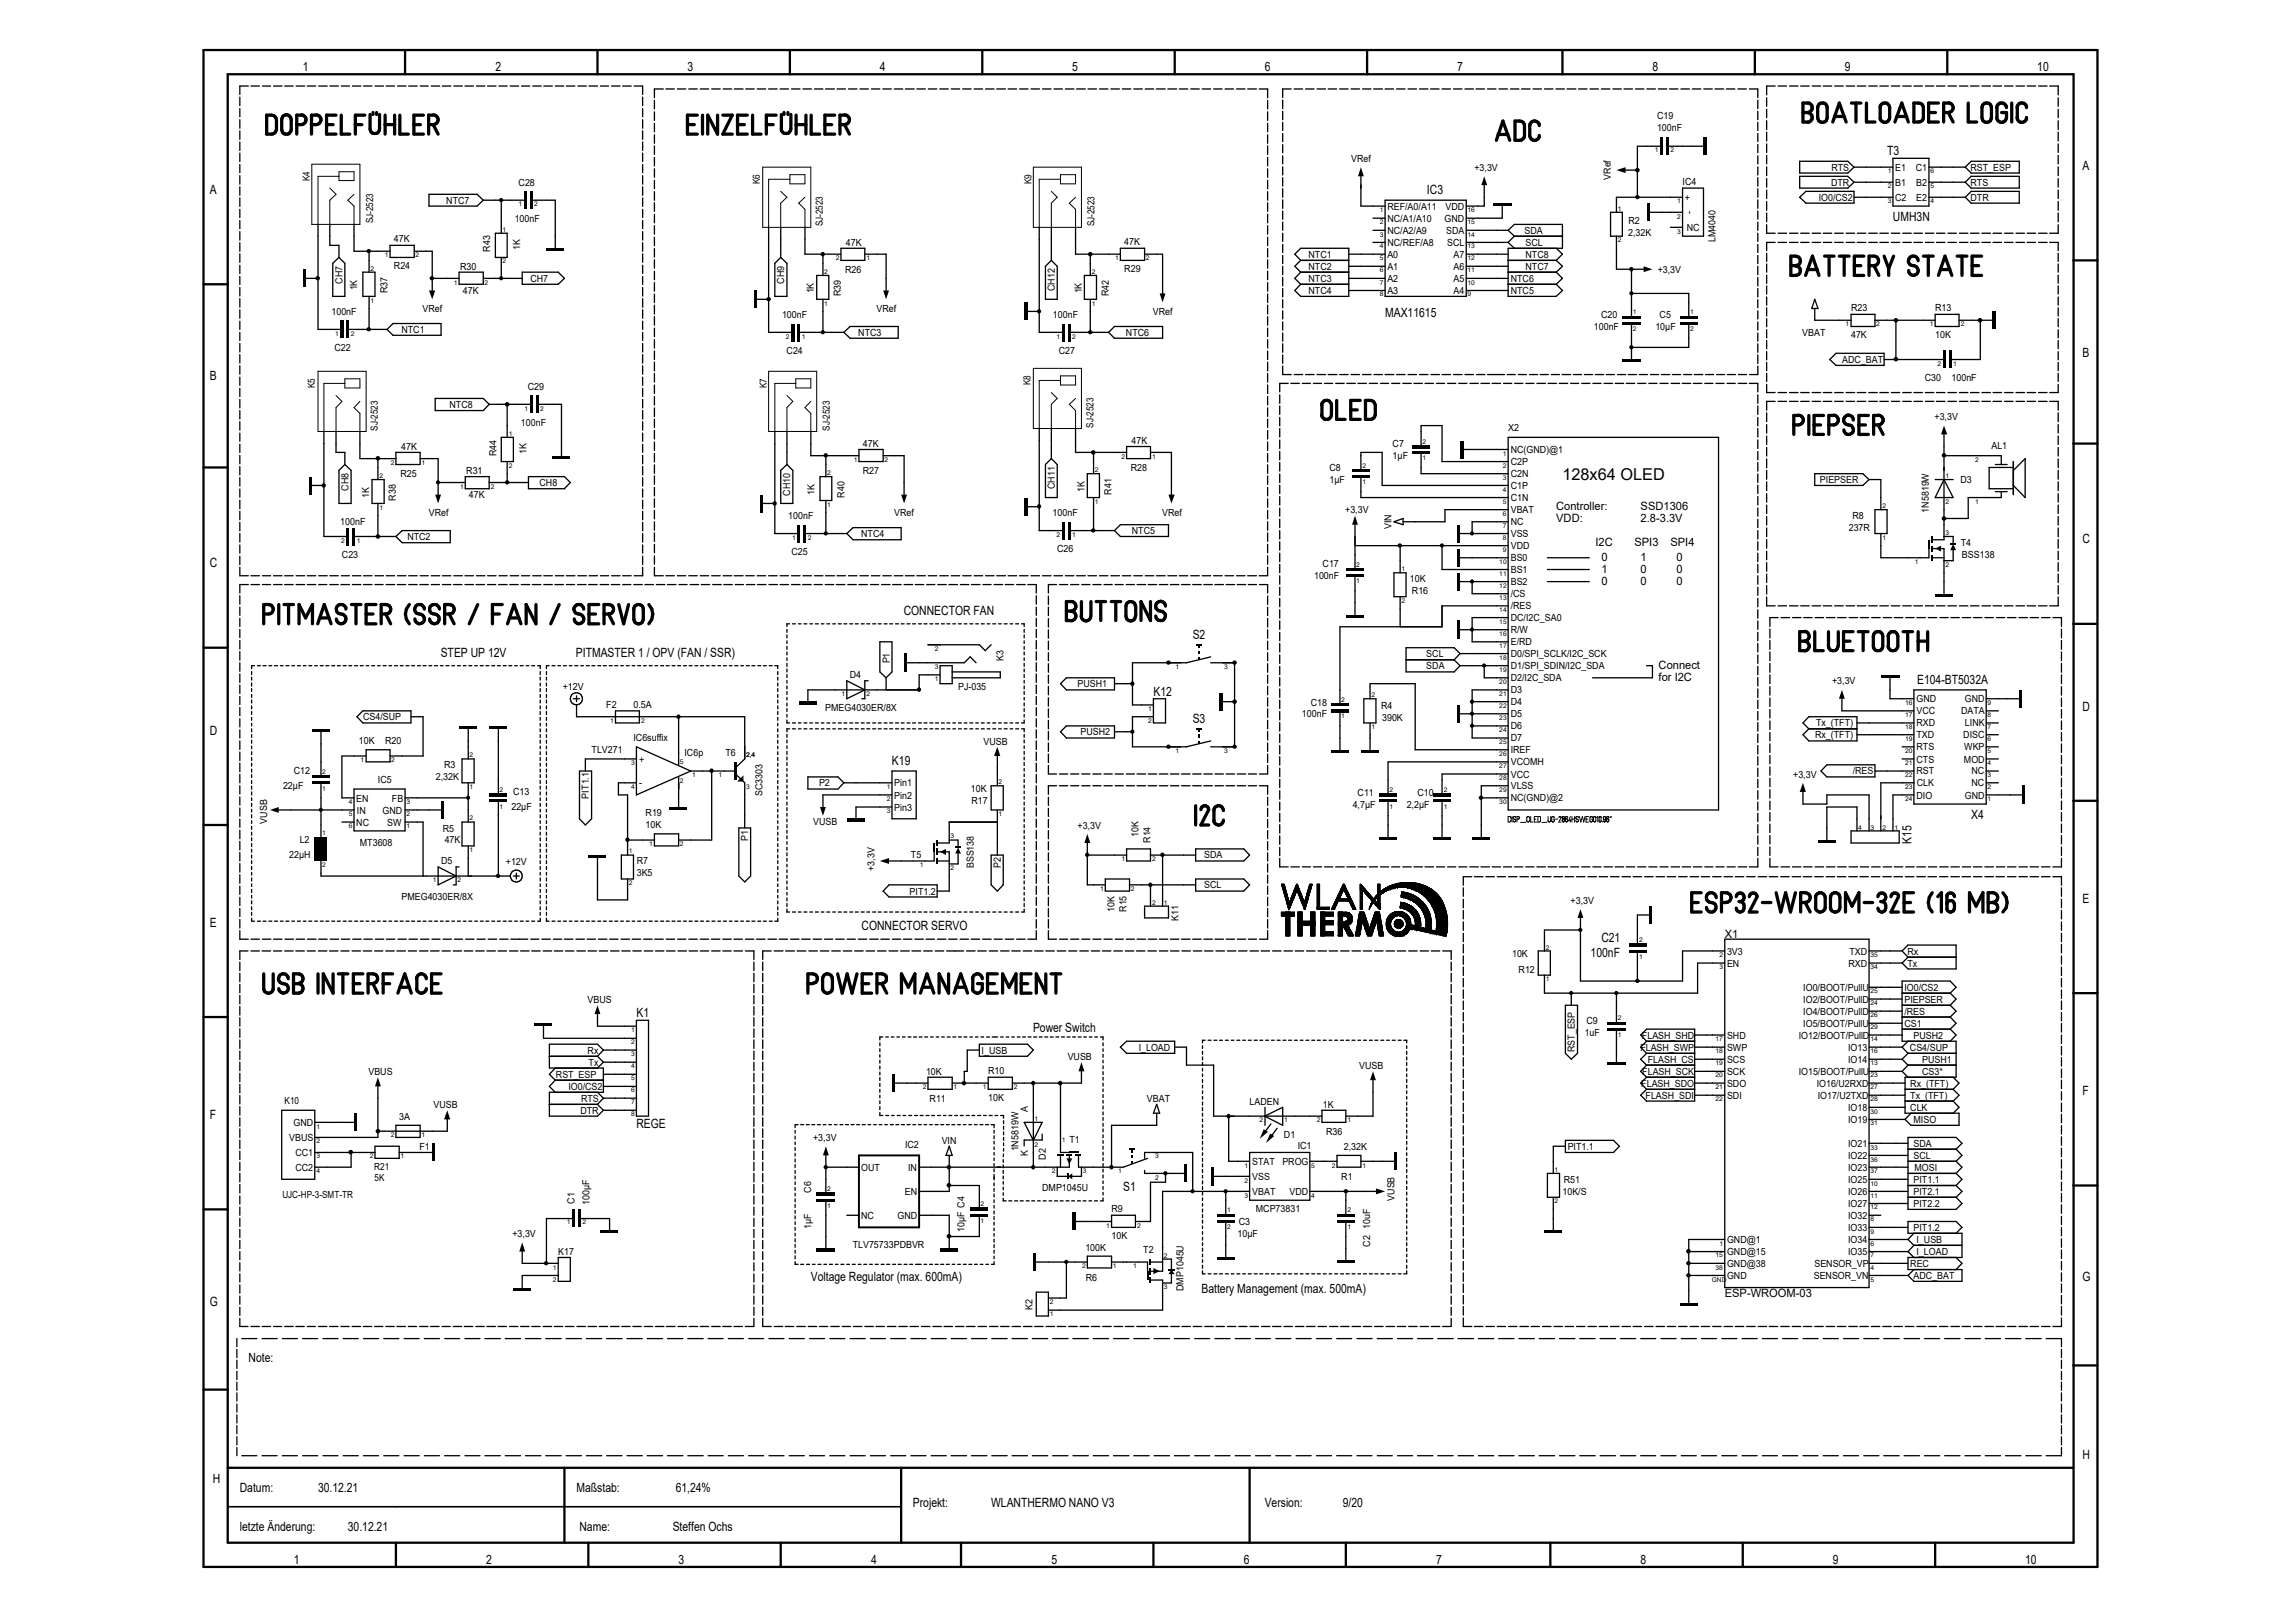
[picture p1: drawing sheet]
<svg xmlns="http://www.w3.org/2000/svg" width="297mm" height="210mm" viewBox="0 0 297 210" stroke-linecap="round" stroke-linejoin="round" font-family="sans-serif">
<defs><g id="words">
<text font-size="2.1" x="202.1" y="62.1">128x64 OLED</text>
<g font-size="1.7">
<text x="39.2" y="9.2">1</text>
<text x="64.1" y="9.2">2</text>
<text x="88.9" y="9.2">3</text>
<text x="113.8" y="9.2">4</text>
<text x="138.7" y="9.2">5</text>
<text x="163.6" y="9.2">6</text>
<text x="188.5" y="9.2">7</text>
<text x="213.8" y="9.2">8</text>
<text x="238.7" y="9.2">9</text>
<text x="263.6" y="9.2">10</text>
<text x="244.1" y="20.1">T3</text>
<text x="269.4" y="22">A</text>
<text x="27.1" y="25.1">A</text>
<text x="184.6" y="25.1">IC3</text>
<text x="244.9" y="28.6">UMH3N</text>
<text x="179.2" y="41.1">MAX11615</text>
<text x="269.4" y="46.1">B</text>
<text x="27.1" y="49.2">B</text>
<text x="269.4" y="70.2">C</text>
<text x="27.1" y="73.3">C</text>
<text x="116.9" y="79.6">CONNECTOR FAN</text>
<text x="154.3" y="82.7">S2</text>
<text x="57" y="85">STEP UP 12V</text>
<text x="74.5" y="85">PITMASTER 1 / OPV (FAN / SSR)</text>
<text x="248" y="88.5">E104-BT5032A</text>
<text x="27.1" y="95.1">D</text>
<text x="149.2" y="90">K12</text>
<text x="154.3" y="93.6">S3</text>
<text x="269.4" y="92">D</text>
<text x="115.4" y="99">K19</text>
<text x="255" y="106">X4</text>
<text x="247.3" y="109.2" transform="rotate(-90 247.3 109.2)">K15</text>
<text x="27.1" y="120">E</text>
<text x="269.4" y="116.9">E</text>
<text x="111.5" y="120.4">CONNECTOR SERVO</text>
<text x="205.8" y="123.9">100nF</text>
<text x="207.2" y="122">C21</text>
<text x="82.3" y="131.6">K1</text>
<text x="133.6" y="133.6">Power Switch</text>
<text x="269.4" y="141.7">F</text>
<text x="27.1" y="144.9">F</text>
<text x="82.3" y="146">REGE</text>
<text x="145.3" y="154.2">S1</text>
<text x="104.9" y="165.8">Voltage Regulator (max. 600mA)</text>
<text x="155.4" y="167.4">Battery Management (max. 500mA)</text>
<text x="269.4" y="165.8">G</text>
<text x="27.1" y="169">G</text>
<text x="32.2" y="176.3">Note:</text>
<text x="27.5" y="191.9">H</text>
<text x="269.4" y="188.8">H</text>
<text x="31" y="193">Datum:</text>
<text x="41.1" y="193">30.12.21</text>
<text x="74.6" y="193">Maßstab:</text>
<text x="87.4" y="193">61,24%</text>
<text x="118.1" y="195">Projekt:</text>
<text x="128.2" y="195">WLANTHERMO NANO V3</text>
<text x="163.6" y="195">Version:</text>
<text x="173.7" y="195">9/20</text>
<text x="31" y="198.1">letzte Änderung:</text>
<text x="38" y="202.4">1</text>
<text x="45" y="198.1">30.12.21</text>
<text x="62.9" y="202.4">2</text>
<text x="75" y="198.1">Name:</text>
<text x="87" y="198.1">Steffen Ochs</text>
<text x="87.8" y="202.4">3</text>
<text x="112.7" y="202.4">4</text>
<text x="136" y="202.4">5</text>
<text x="160.9" y="202.4">6</text>
<text x="185.8" y="202.4">7</text>
<text x="212.3" y="202.4">8</text>
<text x="237.1" y="202.4">9</text>
<text x="262" y="202.4">10</text>
</g>
<g font-size="1.5">
<text x="201.3" y="66">Controller:</text>
<text x="212.3" y="66">SSD1306</text>
<text x="201.3" y="67.5">VDD:</text>
<text x="206.4" y="70.6">I2C</text>
<text x="211.5" y="70.6">SPI3</text>
<text x="212.3" y="67.5">2.8-3.3V</text>
<text x="216.1" y="70.6">SPI4</text>
<text x="207.2" y="74.1">1</text>
<text x="207.2" y="75.6">0</text>
<text x="207.2" y="72.6">0</text>
<text x="212.3" y="72.6">1</text>
<text x="212.3" y="75.6">0</text>
<text x="212.3" y="74.1">0</text>
<text x="216.9" y="75.6">0</text>
<text x="216.9" y="72.6">0</text>
<text x="216.9" y="74.1">0</text>
<text x="214.6" y="88.1">for I2C</text>
<text x="214.6" y="86.5">Connect</text>
<text x="223.1" y="121.4">X1</text>
<text x="223.1" y="167.9">ESP-WROOM-03</text>
</g>
<g font-size="1.3">
<text x="214.4" y="17">100nF</text>
<text x="214.4" y="15.4">C19</text>
<text x="40.1" y="23.5" transform="rotate(-90 40.1 23.5)">K4</text>
<text x="98.3" y="23.8" transform="rotate(-90 98.3 23.8)">K6</text>
<text x="133.4" y="23.8" transform="rotate(-90 133.4 23.8)">K9</text>
<text x="174.8" y="20.9">VRef</text>
<text x="190.8" y="22.1">+3,3V</text>
<text x="208.4" y="23.3" transform="rotate(-90 208.4 23.3)">VRef</text>
<text x="217.7" y="24">IC4</text>
<text x="236.9" y="22.1">RTS</text>
<text x="245.2" y="22.1">E1</text>
<text x="247.9" y="22.1">C1</text>
<text x="254.9" y="22.1">RST_ESP</text>
<text x="48.3" y="28.9" transform="rotate(-90 48.3 28.9)">SJ-2523</text>
<text x="57.7" y="26.4">NTC7</text>
<text x="66.6" y="28.7">100nF</text>
<text x="67.1" y="24">C28</text>
<text x="106.5" y="29.3" transform="rotate(-90 106.5 29.3)">SJ-2523</text>
<text x="141.6" y="29.3" transform="rotate(-90 141.6 29.3)">SJ-2523</text>
<text x="179.5" y="28.7">NC/A1/A10</text>
<text x="179.5" y="27.1">REF/A0/A11</text>
<text x="186.9" y="28.7">GND</text>
<text x="187" y="27.1">VDD</text>
<text x="210.7" y="29">R2</text>
<text x="218" y="26">+</text>
<text x="218.2" y="29.9">NC</text>
<text x="218.9" y="27.6" transform="rotate(-90 218.9 27.6)">-</text>
<text x="235.3" y="26">IO0/CS2</text>
<text x="236.9" y="24">DTR</text>
<text x="245.2" y="26">C2</text>
<text x="245.2" y="24">B1</text>
<text x="247.9" y="24">B2</text>
<text x="247.9" y="26">E2</text>
<text x="254.9" y="26">DTR</text>
<text x="254.9" y="24">RTS</text>
<text x="51" y="31.4">47K</text>
<text x="51" y="34.8">R24</text>
<text x="59.5" y="34.9">R30</text>
<text x="63.4" y="32.6" transform="rotate(-90 63.4 32.6)">R43</text>
<text x="67.3" y="32.3" transform="rotate(-90 67.3 32.3)">1K</text>
<text x="109.3" y="35.3">R26</text>
<text x="109.4" y="31.8">47K</text>
<text x="145.5" y="31.8">47K</text>
<text x="145.5" y="35.2">R29</text>
<text x="169.3" y="34.9">NTC2</text>
<text x="169.3" y="33.4">NTC1</text>
<text x="179.5" y="34.9">A1</text>
<text x="179.5" y="33.4">A0</text>
<text x="179.5" y="31.8">NC/REF/A8</text>
<text x="179.5" y="30.3">NC/A2/A9</text>
<text x="187.1" y="30.3">SDA</text>
<text x="187.2" y="31.8">SCL</text>
<text x="188" y="33.4">A7</text>
<text x="188" y="34.9">A6</text>
<text x="197.2" y="30.3">SDA</text>
<text x="197.4" y="33.4">NTC8</text>
<text x="197.4" y="34.9">NTC7</text>
<text x="197.4" y="31.8">SCL</text>
<text x="210.6" y="30.6">2,32K</text>
<text x="214.5" y="35.3">+3,3V</text>
<text x="222" y="31.4" transform="rotate(-90 222 31.4)">LM4040</text>
<text x="42.9" y="40.7">100nF</text>
<text x="44.3" y="36.7" transform="rotate(-90 44.3 36.7)">CH7</text>
<text x="46.2" y="37.6" transform="rotate(-90 46.2 37.6)">1K</text>
<text x="50.1" y="38" transform="rotate(-90 50.1 38)">R37</text>
<text x="54.6" y="40.3">VRef</text>
<text x="59.9" y="38.1">47K</text>
<text x="68.6" y="36.5">CH7</text>
<text x="101.2" y="41.1">100nF</text>
<text x="101.5" y="36.7" transform="rotate(-90 101.5 36.7)">CH9</text>
<text x="105.3" y="38" transform="rotate(-90 105.3 38)">1K</text>
<text x="108.8" y="38.4" transform="rotate(-90 108.8 38.4)">R39</text>
<text x="113.4" y="40.3">VRef</text>
<text x="136.2" y="41.1">100nF</text>
<text x="136.5" y="37.7" transform="rotate(-90 136.5 37.7)">CH12</text>
<text x="140" y="38" transform="rotate(-90 140 38)">1K</text>
<text x="143.5" y="38.4" transform="rotate(-90 143.5 38.4)">R42</text>
<text x="149.1" y="40.8">VRef</text>
<text x="169.3" y="38">NTC4</text>
<text x="169.3" y="36.5">NTC3</text>
<text x="179.5" y="38">A3</text>
<text x="179.5" y="36.5">A2</text>
<text x="188" y="36.5">A5</text>
<text x="188" y="38">A4</text>
<text x="195.4" y="36.5">NTC6</text>
<text x="195.4" y="38">NTC5</text>
<text x="207.1" y="41.1">C20</text>
<text x="214.7" y="41.1">C5</text>
<text x="239.5" y="40.3">R23</text>
<text x="250.4" y="40.3">R13</text>
<text x="43.3" y="45.4">C22</text>
<text x="51.9" y="43.1">NTC1</text>
<text x="101.8" y="45.8">C24</text>
<text x="111" y="43.5">NTC3</text>
<text x="137" y="45.8">C27</text>
<text x="145.7" y="43.5">NTC6</text>
<text x="206.2" y="42.7">100nF</text>
<text x="214.2" y="42.7">10µF</text>
<text x="233.2" y="43.5">VBAT</text>
<text x="238.3" y="47">ADC_BAT</text>
<text x="239.5" y="43.8">47K</text>
<text x="250.4" y="43.8">10K</text>
<text x="40.7" y="50.2" transform="rotate(-90 40.7 50.2)">K5</text>
<text x="58.2" y="52.8">NTC8</text>
<text x="68.3" y="50.5">C29</text>
<text x="99.2" y="50.2" transform="rotate(-90 99.2 50.2)">K7</text>
<text x="133.3" y="49.9" transform="rotate(-90 133.3 49.9)">K8</text>
<text x="249" y="49.3">C30</text>
<text x="252.5" y="49.3">100nF</text>
<text x="48.9" y="55.8" transform="rotate(-90 48.9 55.8)">SJ-2523</text>
<text x="51.9" y="58.3">47K</text>
<text x="64.2" y="59.1" transform="rotate(-90 64.2 59.1)">R44</text>
<text x="67.4" y="55.2">100nF</text>
<text x="68.1" y="58.8" transform="rotate(-90 68.1 58.8)">1K</text>
<text x="107.4" y="55.8" transform="rotate(-90 107.4 55.8)">SJ-2523</text>
<text x="111.6" y="57.8">47K</text>
<text x="141.5" y="55.4" transform="rotate(-90 141.5 55.4)">SJ-2523</text>
<text x="146.4" y="57.4">47K</text>
<text x="180.2" y="59.4">1µF</text>
<text x="180.2" y="57.8">C7</text>
<text x="195.1" y="55.8">X2</text>
<text x="195.4" y="58.6">NC(GND)@1</text>
<text x="250.3" y="54.4">+3,3V</text>
<text x="257.6" y="58.1">AL1</text>
<text x="45.1" y="63.5" transform="rotate(-90 45.1 63.5)">CH8</text>
<text x="47.7" y="64.4" transform="rotate(-90 47.7 64.4)">1K</text>
<text x="51.2" y="64.8" transform="rotate(-90 51.2 64.8)">R38</text>
<text x="51.8" y="61.7">R25</text>
<text x="60.3" y="61.4">R31</text>
<text x="60.7" y="64.5">47K</text>
<text x="69.8" y="62.9">CH8</text>
<text x="102.2" y="64.1" transform="rotate(-90 102.2 64.1)">CH10</text>
<text x="105.4" y="64" transform="rotate(-90 105.4 64)">1K</text>
<text x="109.3" y="64.4" transform="rotate(-90 109.3 64.4)">R40</text>
<text x="111.6" y="61.3">R27</text>
<text x="136.5" y="63.3" transform="rotate(-90 136.5 63.3)">CH11</text>
<text x="140.3" y="63.6" transform="rotate(-90 140.3 63.6)">1K</text>
<text x="143.8" y="64" transform="rotate(-90 143.8 64)">R41</text>
<text x="146.3" y="61">R28</text>
<text x="172" y="62.5">1µF</text>
<text x="172" y="61">C8</text>
<text x="195.4" y="60.2">C2P</text>
<text x="195.4" y="61.7">C2N</text>
<text x="195.4" y="63.3">C1P</text>
<text x="195.4" y="64.9">C1N</text>
<text x="235.5" y="62.5">PIEPSER</text>
<text x="253.6" y="62.6">D3</text>
<text x="44" y="67.9">100nF</text>
<text x="52.7" y="69.9">NTC2</text>
<text x="55.5" y="66.8">VRef</text>
<text x="102" y="67.2">100nF</text>
<text x="102.4" y="71.8">C25</text>
<text x="111.4" y="69.5">NTC4</text>
<text x="115.7" y="66.8">VRef</text>
<text x="136.2" y="66.8">100nF</text>
<text x="136.8" y="71.5">C26</text>
<text x="146.4" y="69.1">NTC5</text>
<text x="150.4" y="66.8">VRef</text>
<text x="174" y="66.4">+3,3V</text>
<text x="180" y="68.5" transform="rotate(-90 180 68.5)">VIN</text>
<text x="195.4" y="69.5">VSS</text>
<text x="195.4" y="71.1">VDD</text>
<text x="195.4" y="66.4">VBAT</text>
<text x="195.4" y="67.9">NC</text>
<text x="239.2" y="68.7">237R</text>
<text x="239.6" y="67.2">R8</text>
<text x="249.6" y="66.3" transform="rotate(-90 249.6 66.3)">1N5819W</text>
<text x="253.7" y="70.6">T4</text>
<text x="44.2" y="72.2">C23</text>
<text x="170" y="75">100nF</text>
<text x="171.1" y="73.4">C17</text>
<text x="182.4" y="75.3">10K</text>
<text x="182.7" y="76.8">R16</text>
<text x="195.4" y="75.7">BS2</text>
<text x="195.4" y="74.2">BS1</text>
<text x="195.4" y="72.6">BS0</text>
<text x="195.4" y="77.3">/CS</text>
<text x="253.8" y="72.2">BSS138</text>
<text x="195.4" y="82">R/W</text>
<text x="195.4" y="83.5">E/RD</text>
<text x="195.4" y="80.4">DC/I2C_SA0</text>
<text x="195.4" y="78.8">/RES</text>
<text x="72.8" y="89.3">+12V</text>
<text x="109.9" y="87.8">D4</text>
<text x="115.1" y="85.9" transform="rotate(-90 115.1 85.9)">P1</text>
<text x="123.9" y="89.3">PJ-035</text>
<text x="129.8" y="85.5" transform="rotate(-90 129.8 85.5)">K3</text>
<text x="139.4" y="88.9">PUSH1</text>
<text x="184.5" y="85">SCL</text>
<text x="184.5" y="86.6">SDA</text>
<text x="195.4" y="89.7">D3</text>
<text x="195.4" y="88.2">D2/I2C_SDA</text>
<text x="195.4" y="86.6">D1/SPI_SDIN/I2C_SDA</text>
<text x="195.4" y="85">D0/SPI_SCLK/I2C_SCK</text>
<text x="237" y="88.6">+3,3V</text>
<text x="47" y="93.2">CS4/SUP</text>
<text x="78.4" y="91.6">F2</text>
<text x="82" y="95.9">IC6suffix</text>
<text x="82" y="91.6">0.5A</text>
<text x="106.8" y="92.1">PMEG4030ER/8X</text>
<text x="139.8" y="95.2">PUSH2</text>
<text x="168.4" y="92.8">100nF</text>
<text x="169.6" y="91.3">C18</text>
<text x="178.7" y="91.7">R4</text>
<text x="178.8" y="93.3">390K</text>
<text x="195.4" y="95.9">D7</text>
<text x="195.4" y="94.4">D6</text>
<text x="195.4" y="92.8">D5</text>
<text x="195.4" y="91.3">D4</text>
<text x="234.8" y="95.5">Rx_(TFT)</text>
<text x="234.9" y="94">Tx_(TFT)</text>
<text x="247.9" y="95.5">TXD</text>
<text x="247.9" y="94">RXD</text>
<text x="247.9" y="92.5">VCC</text>
<text x="247.9" y="90.9">GND</text>
<text x="253.7" y="92.5">DATA</text>
<text x="254" y="95.5">DISC</text>
<text x="254.2" y="90.9">GND</text>
<text x="254.2" y="94">LINK</text>
<text x="38" y="100.2">C12</text>
<text x="46.4" y="96.3">10K</text>
<text x="48.9" y="101.3">IC5</text>
<text x="49.8" y="96.3">R20</text>
<text x="56.4" y="100.9">2,32K</text>
<text x="57.4" y="99.4">R3</text>
<text x="76.5" y="97.4">TLV271</text>
<text x="82.7" y="101.8">-</text>
<text x="82.7" y="98.7">+</text>
<text x="88.6" y="97.8">IC6p</text>
<text x="93.8" y="97.8">T6</text>
<text x="106" y="101.8">P2</text>
<text x="115.7" y="101.8">Pin1</text>
<text x="127.3" y="96.4">VUSB</text>
<text x="195.4" y="99.1">VCOMH</text>
<text x="195.4" y="100.6">VCC</text>
<text x="195.4" y="97.5">IREF</text>
<text x="232" y="100.6">+3,3V</text>
<text x="239.7" y="100.2">/RES</text>
<text x="247.9" y="100.2">RST</text>
<text x="247.9" y="98.7">CTS</text>
<text x="247.9" y="97.1">RTS</text>
<text x="248" y="101.8">CLK</text>
<text x="254.1" y="98.7">MOD</text>
<text x="254.1" y="97.1">WKP</text>
<text x="255.1" y="100.2">NC</text>
<text x="255.1" y="101.8">NC</text>
<text x="34.6" y="106.6" transform="rotate(-90 34.6 106.6)">VUSB</text>
<text x="36.6" y="102.2">22µF</text>
<text x="46.1" y="106.9">NC</text>
<text x="46.1" y="103.8">EN</text>
<text x="46.2" y="105.4">IN</text>
<text x="49.5" y="105.4">GND</text>
<text x="50.1" y="106.9">SW</text>
<text x="50.7" y="103.8">FB</text>
<text x="57.3" y="107.6">R5</text>
<text x="66.2" y="104.9">22µF</text>
<text x="66.4" y="102.9">C13</text>
<text x="76.2" y="103.3" transform="rotate(-90 76.2 103.3)">PIT1.1</text>
<text x="83.5" y="107.1">10K</text>
<text x="83.5" y="105.6">R19</text>
<text x="98.6" y="103" transform="rotate(-90 98.6 103)">SC3303</text>
<text x="105.2" y="106.8">VUSB</text>
<text x="115.7" y="103.3">Pin2</text>
<text x="115.7" y="104.9">Pin3</text>
<text x="125.6" y="102.5">10K</text>
<text x="125.7" y="104.1">R17</text>
<text x="139.4" y="107.2">+3,3V</text>
<text x="175" y="104.5">4,7µF</text>
<text x="175.6" y="103">C11</text>
<text x="182" y="104.5">2,2µF</text>
<text x="183.4" y="103">C10</text>
<text x="195.4" y="102.2">VLSS</text>
<text x="195.4" y="103.7">NC(GND)@2</text>
<text x="247.9" y="103.3">DIO</text>
<text x="254.2" y="103.3">GND</text>
<text x="37.4" y="111">22µH</text>
<text x="38.8" y="109.1">L2</text>
<text x="46.6" y="109.5">MT3608</text>
<text x="57.1" y="111.8">D5</text>
<text x="57.5" y="109.1">47K</text>
<text x="65.4" y="111.9">+12V</text>
<text x="82.4" y="113.4">3K5</text>
<text x="82.4" y="111.8">R7</text>
<text x="96.8" y="108.8" transform="rotate(-90 96.8 108.8)">P1</text>
<text x="113.2" y="112.7" transform="rotate(-90 113.2 112.7)">+3,3V</text>
<text x="117.9" y="111.1">T5</text>
<text x="126" y="112.4" transform="rotate(-90 126 112.4)">BSS138</text>
<text x="129.5" y="112.3" transform="rotate(-90 129.5 112.3)">P2</text>
<text x="147.3" y="108.3" transform="rotate(-90 147.3 108.3)">10K</text>
<text x="148.8" y="109.1" transform="rotate(-90 148.8 109.1)">R14</text>
<text x="155.8" y="111.1">SDA</text>
<text x="51.9" y="116.5">PMEG4030ER/8X</text>
<text x="117.7" y="115.8">PIT1.2</text>
<text x="144.2" y="118" transform="rotate(-90 144.2 118)">10K</text>
<text x="145.8" y="118" transform="rotate(-90 145.8 118)">R15</text>
<text x="152.5" y="119.2" transform="rotate(-90 152.5 119.2)">K11</text>
<text x="155.8" y="115">SCL</text>
<text x="203.2" y="116.9">+3,3V</text>
<text x="195.6" y="123.9">10K</text>
<text x="196.5" y="125.9">R12</text>
<text x="223.4" y="125.1">EN</text>
<text x="223.4" y="123.5">3V3</text>
<text x="239.1" y="125.1">RXD</text>
<text x="239.3" y="123.5">TXD</text>
<text x="246.8" y="125.1">Tx</text>
<text x="246.8" y="123.5">Rx</text>
<text x="76" y="129.8">VBUS</text>
<text x="233.3" y="129.8">IO2/BOOT/PullD</text>
<text x="233.3" y="128.2">IO0/BOOT/PullU</text>
<text x="233.3" y="131.3">IO4/BOOT/PullD</text>
<text x="246.4" y="131.3">/RES</text>
<text x="246.4" y="128.2">IO0/CS2</text>
<text x="246.4" y="129.8">PIEPSER</text>
<text x="76" y="136.4">Rx</text>
<text x="76.2" y="137.9">Tx</text>
<text x="127" y="136.4">I_USB</text>
<text x="138.1" y="137.2">VUSB</text>
<text x="147.3" y="136">I_LOAD</text>
<text x="203.7" y="136.2" transform="rotate(-90 203.7 136.2)">RST_ESP</text>
<text x="205" y="134">1uF</text>
<text x="205.2" y="132.5">C9</text>
<text x="212.2" y="136">FLASH_SWP</text>
<text x="212.4" y="134.4">FLASH_SHD</text>
<text x="213.2" y="137.5">FLASH_CS</text>
<text x="223.4" y="137.5">SCS</text>
<text x="223.4" y="136">SWP</text>
<text x="223.4" y="134.4">SHD</text>
<text x="232.7" y="134.4">IO12/BOOT/PullD</text>
<text x="233.3" y="132.9">IO5/BOOT/PullU</text>
<text x="239.1" y="136">IO13</text>
<text x="239.1" y="137.5">IO14</text>
<text x="246.4" y="132.9">CS1</text>
<text x="247.1" y="136">CS4/SUP</text>
<text x="247.6" y="134.4">PUSH2</text>
<text x="248.7" y="137.5">PUSH1</text>
<text x="36.8" y="142.9">K10</text>
<text x="47.7" y="139.1">VBUS</text>
<text x="56.1" y="143.3">VUSB</text>
<text x="71.9" y="139.5">RST_ESP</text>
<text x="73.5" y="141">IO0/CS2</text>
<text x="75.2" y="142.6">RTS</text>
<text x="119.8" y="139.1">10K</text>
<text x="120.3" y="142.6">R11</text>
<text x="127.8" y="142.5">10K</text>
<text x="127.8" y="139">R10</text>
<text x="133" y="143.9" transform="rotate(-90 133 143.9)">A</text>
<text x="148.4" y="142.6">VBAT</text>
<text x="161.7" y="143">LADEN</text>
<text x="171.2" y="143.3">1K</text>
<text x="175.8" y="138.3">VUSB</text>
<text x="212.3" y="140.6">FLASH_SDO</text>
<text x="212.5" y="139.1">FLASH_SCK</text>
<text x="212.9" y="142.2">FLASH_SDI</text>
<text x="223.4" y="139.1">SCK</text>
<text x="223.4" y="140.6">SDO</text>
<text x="223.4" y="142.2">SDI</text>
<text x="232.7" y="139.1">IO15/BOOT/PullU</text>
<text x="235" y="140.6">IO16/U2RXD</text>
<text x="235.2" y="142.2">IO17/U2TXD</text>
<text x="239.1" y="143.8">IO18</text>
<text x="247.1" y="140.6">Rx_(TFT)</text>
<text x="247.1" y="142.2">Tx_(TFT)</text>
<text x="247.1" y="143.8">CLK</text>
<text x="248.7" y="139.1">CS3*</text>
<text x="37.4" y="147.6">VBUS</text>
<text x="38" y="145.7">GND</text>
<text x="38.2" y="149.6">CC1</text>
<text x="51.6" y="144.9">3A</text>
<text x="54.3" y="148.8">F1</text>
<text x="75.1" y="144.1">DTR</text>
<text x="105.2" y="147.6">+3,3V</text>
<text x="117.1" y="148.6">IC2</text>
<text x="121.8" y="148">VIN</text>
<text x="131.8" y="149" transform="rotate(-90 131.8 149)">1N5819W</text>
<text x="133" y="149.6" transform="rotate(-90 133 149.6)">K</text>
<text x="138.3" y="148">T1</text>
<text x="166.1" y="147.2">D1</text>
<text x="167.9" y="148.7">IC1</text>
<text x="171.6" y="146.9">R36</text>
<text x="173.9" y="148.8">2,32K</text>
<text x="202.8" y="148.8">PIT1.1</text>
<text x="239.1" y="145.3">IO19</text>
<text x="239.1" y="148.4">IO21</text>
<text x="239.1" y="150">IO22</text>
<text x="247.6" y="150">SCL</text>
<text x="247.6" y="148.4">SDA</text>
<text x="247.6" y="145.3">MISO</text>
<text x="36.5" y="155">UJC-HP-3-SMT-TR</text>
<text x="38.2" y="151.5">CC2</text>
<text x="48.4" y="151.4">R21</text>
<text x="48.5" y="152.8">5K</text>
<text x="74.3" y="155.8" transform="rotate(-90 74.3 155.8)">C1</text>
<text x="76.3" y="156" transform="rotate(-90 76.3 156)">100µF</text>
<text x="104.9" y="154.3" transform="rotate(-90 104.9 154.3)">C6</text>
<text x="111.4" y="151.5">OUT</text>
<text x="117" y="154.6">EN</text>
<text x="117.5" y="151.5">IN</text>
<text x="134.8" y="154.2">DMP1045U</text>
<text x="135.3" y="150.1" transform="rotate(-90 135.3 150.1)">D2</text>
<text x="162" y="154.6">VBAT</text>
<text x="162" y="152.7">VSS</text>
<text x="162" y="150.7">STAT</text>
<text x="165.9" y="150.7">PROG</text>
<text x="166.8" y="154.6">VDD</text>
<text x="173.5" y="152.7">R1</text>
<text x="180.4" y="155.4" transform="rotate(-90 180.4 155.4)">VUSB</text>
<text x="202.1" y="154.6">10K/S</text>
<text x="202.3" y="153.1">R51</text>
<text x="239.1" y="151.5">IO23</text>
<text x="239.1" y="154.6">IO26</text>
<text x="239.1" y="153.1">IO25</text>
<text x="247.6" y="154.6">PIT2.1</text>
<text x="247.6" y="153.1">PIT1.1</text>
<text x="247.7" y="151.5">MOSI</text>
<text x="66.3" y="160.1">+3,3V</text>
<text x="104.9" y="159" transform="rotate(-90 104.9 159)">1µF</text>
<text x="110.3" y="161.5">TLV75733PDBVR</text>
<text x="111.4" y="157.7">NC</text>
<text x="116.1" y="157.7">GND</text>
<text x="124.8" y="159.4" transform="rotate(-90 124.8 159.4)">10µF C4</text>
<text x="140.4" y="161.8">100K</text>
<text x="143.8" y="160.4">10K</text>
<text x="143.8" y="156.9">R9</text>
<text x="160.1" y="160.1">10µF</text>
<text x="160.3" y="158.5">C3</text>
<text x="162.5" y="156.9">MCP73831</text>
<text x="177.2" y="161.4" transform="rotate(-90 177.2 161.4)">C2</text>
<text x="177.2" y="159" transform="rotate(-90 177.2 159)">10uF</text>
<text x="223.4" y="160.9">GND@1</text>
<text x="239.1" y="156.2">IO27</text>
<text x="239.1" y="159.3">IO33</text>
<text x="239.1" y="157.7">IO32</text>
<text x="239.1" y="160.9">IO34</text>
<text x="247.6" y="156.2">PIT2.2</text>
<text x="247.6" y="159.3">PIT1.2</text>
<text x="247.9" y="160.9">I_USB</text>
<text x="72.2" y="162.3">K17</text>
<text x="140.5" y="165.7">R6</text>
<text x="147.9" y="162.1">T2</text>
<text x="153.1" y="167.1" transform="rotate(-90 153.1 167.1)">DMP1045U</text>
<text x="223.4" y="165.5">GND</text>
<text x="223.4" y="164">GND@38</text>
<text x="223.4" y="162.4">GND@15</text>
<text x="234.7" y="165.5">SENSOR_VN</text>
<text x="234.7" y="164">SENSOR_VP</text>
<text x="239.1" y="162.4">IO35</text>
<text x="247.1" y="164">REC</text>
<text x="247.6" y="165.5">ADC_BAT</text>
<text x="247.9" y="162.4">I_LOAD</text>
<text x="133.6" y="169.5" transform="rotate(-90 133.6 169.5)">K2</text>
</g>
<g font-size=".8">
<text x="214.1" y="19.7">1</text>
<text x="216.1" y="19.7">2</text>
<text x="244.2" y="22.4">1</text>
<text x="249.8" y="22.4">6</text>
<text x="67.1" y="26.7">1</text>
<text x="69.1" y="26.7">2</text>
<text x="178.5" y="29">2</text>
<text x="178.5" y="27.5">1</text>
<text x="189.9" y="27.5">16</text>
<text x="189.9" y="29">15</text>
<text x="209.3" y="27.3">1</text>
<text x="217" y="28.3">2</text>
<text x="217" y="26.3">1</text>
<text x="244.2" y="26.3">3</text>
<text x="244.2" y="24.4">2</text>
<text x="249.8" y="24.4">5</text>
<text x="249.8" y="26.3">4</text>
<text x="47.9" y="35.1">2</text>
<text x="49.8" y="33.3">1</text>
<text x="53.8" y="33.3">2</text>
<text x="65" y="34.1">2</text>
<text x="65" y="30">1</text>
<text x="106.6" y="35.4">2</text>
<text x="108.1" y="33.7">2</text>
<text x="112.1" y="33.7">1</text>
<text x="141.3" y="35.4">2</text>
<text x="144.3" y="33.7">1</text>
<text x="148.2" y="33.7">2</text>
<text x="178.5" y="35.3">6</text>
<text x="178.5" y="33.7">5</text>
<text x="178.5" y="32.1">4</text>
<text x="178.5" y="30.6">3</text>
<text x="189.9" y="30.6">14</text>
<text x="189.9" y="32.1">13</text>
<text x="189.9" y="33.7">12</text>
<text x="189.9" y="35.3">11</text>
<text x="209.3" y="31.4">2</text>
<text x="217" y="30.2">3</text>
<text x="47.9" y="39.2">1</text>
<text x="58.7" y="36.8">1</text>
<text x="62.7" y="36.8">2</text>
<text x="106.6" y="39.5">1</text>
<text x="141.3" y="39.5">1</text>
<text x="178.5" y="38.4">8</text>
<text x="178.5" y="36.8">7</text>
<text x="189.9" y="36.8">10</text>
<text x="189.9" y="38.4">9</text>
<text x="211.2" y="40.7">1</text>
<text x="218.6" y="40.7">1</text>
<text x="43.3" y="43.4">1</text>
<text x="45.4" y="43.4">2</text>
<text x="101.7" y="43.8">2</text>
<text x="103.7" y="43.8">1</text>
<text x="136.7" y="43.8">1</text>
<text x="138.7" y="43.8">2</text>
<text x="211.2" y="42.8">2</text>
<text x="218.6" y="42.8">2</text>
<text x="238.8" y="42.2">1</text>
<text x="242.7" y="42.2">2</text>
<text x="249.7" y="42.2">1</text>
<text x="250.7" y="47.3">2</text>
<text x="252.7" y="47.3">1</text>
<text x="253.7" y="42.2">2</text>
<text x="67.9" y="53.1">1</text>
<text x="69.9" y="53.1">2</text>
<text x="65.8" y="56.4">1</text>
<text x="110.4" y="59.7">1</text>
<text x="114.4" y="59.7">2</text>
<text x="145.1" y="59.4">2</text>
<text x="149.1" y="59.4">1</text>
<text x="184" y="57.4">2</text>
<text x="184" y="59.6">1</text>
<text x="194.4" y="59">1</text>
<text x="255.5" y="59.7">2</text>
<text x="49.1" y="61.9">2</text>
<text x="49.1" y="66">1</text>
<text x="50.5" y="60.2">2</text>
<text x="54.5" y="60.2">1</text>
<text x="59.5" y="63.2">1</text>
<text x="63.5" y="63.2">2</text>
<text x="65.8" y="60.5">2</text>
<text x="107" y="61.5">2</text>
<text x="107" y="65.6">1</text>
<text x="141.6" y="61.1">2</text>
<text x="141.6" y="65.2">1</text>
<text x="176.3" y="60.5">2</text>
<text x="176.3" y="62.7">1</text>
<text x="194.4" y="60.5">2</text>
<text x="194.4" y="62.1">3</text>
<text x="194.4" y="63.6">4</text>
<text x="194.4" y="65.2">5</text>
<text x="243.5" y="65.7">2</text>
<text x="251.7" y="61.9">1</text>
<text x="251.7" y="65.2">2</text>
<text x="255.5" y="65.2">1</text>
<text x="44.2" y="70.2">2</text>
<text x="46.2" y="70.2">1</text>
<text x="102.5" y="69.9">1</text>
<text x="104.5" y="69.9">2</text>
<text x="136.7" y="69.5">2</text>
<text x="138.7" y="69.5">1</text>
<text x="194.4" y="69.9">8</text>
<text x="194.4" y="71.4">9</text>
<text x="194.4" y="66.8">6</text>
<text x="194.4" y="68.3">7</text>
<text x="243.5" y="69.9">1</text>
<text x="251.7" y="69.3">3</text>
<text x="175.5" y="73.3">2</text>
<text x="175.5" y="75.5">1</text>
<text x="181.3" y="73.9">1</text>
<text x="194" y="76.1">12</text>
<text x="194" y="74.5">11</text>
<text x="194" y="72.9">10</text>
<text x="194" y="77.6">13</text>
<text x="247.7" y="72.9">1</text>
<text x="251.7" y="73.4">2</text>
<text x="181.3" y="78">2</text>
<text x="194" y="82.3">16</text>
<text x="194" y="83.9">17</text>
<text x="194" y="80.7">15</text>
<text x="194" y="79.2">14</text>
<text x="120.9" y="84.2">2</text>
<text x="120.9" y="86.6">3</text>
<text x="120.9" y="88.1">1</text>
<text x="152.1" y="86.6">1</text>
<text x="158.4" y="86.6">3</text>
<text x="194" y="88.5">20</text>
<text x="194" y="87">19</text>
<text x="194" y="85.4">18</text>
<text x="78.9" y="93.6">1</text>
<text x="82.9" y="93.6">2</text>
<text x="108.9" y="90">1</text>
<text x="112.1" y="90">2</text>
<text x="148.5" y="93.6">2</text>
<text x="148.5" y="92">1</text>
<text x="173.5" y="90.8">2</text>
<text x="173.5" y="93">1</text>
<text x="177.4" y="90.3">2</text>
<text x="177.4" y="94.3">1</text>
<text x="194" y="94.7">24</text>
<text x="194" y="93.2">23</text>
<text x="194" y="91.6">22</text>
<text x="194" y="90">21</text>
<text x="246.5" y="95.9">19</text>
<text x="246.5" y="94.3">18</text>
<text x="246.5" y="92.8">17</text>
<text x="246.5" y="91.2">16</text>
<text x="257.1" y="91.2">9</text>
<text x="257.1" y="92.8">8</text>
<text x="257.1" y="94.3">7</text>
<text x="257.1" y="95.9">6</text>
<text x="41.7" y="100.2">2</text>
<text x="46.6" y="98.6">1</text>
<text x="50.6" y="98.6">2</text>
<text x="60.7" y="98">2</text>
<text x="81.7" y="99">3</text>
<text x="88" y="98.8">5</text>
<text x="88" y="101.3">2</text>
<text x="89.5" y="100.5">1</text>
<text x="93" y="100.5">1</text>
<text x="96.5" y="98">2,4</text>
<text x="129.2" y="101.5">2</text>
<text x="152.1" y="97.5">1</text>
<text x="158.4" y="97.5">3</text>
<text x="194" y="99.4">27</text>
<text x="194" y="101">28</text>
<text x="194" y="97.8">26</text>
<text x="194" y="96.3">25</text>
<text x="246.5" y="100.5">22</text>
<text x="246.5" y="99">21</text>
<text x="246.5" y="97.5">20</text>
<text x="257.1" y="97.5">5</text>
<text x="257.1" y="99">4</text>
<text x="257.1" y="100.5">3</text>
<text x="41.7" y="102.3">1</text>
<text x="45.1" y="107.1">6</text>
<text x="45.1" y="105.6">5</text>
<text x="45.1" y="104.1">4</text>
<text x="52.6" y="104.1">3</text>
<text x="52.6" y="105.6">2</text>
<text x="52.6" y="107.1">1</text>
<text x="60.7" y="102.1">1</text>
<text x="60.7" y="106.2">2</text>
<text x="64.6" y="102.5">2</text>
<text x="64.6" y="104.6">1</text>
<text x="81.7" y="102.1">4</text>
<text x="96.5" y="102.1">3</text>
<text x="114.7" y="102.1">1</text>
<text x="114.7" y="103.7">2</text>
<text x="114.7" y="105.2">3</text>
<text x="129.2" y="105.6">1</text>
<text x="179.7" y="102.5">2</text>
<text x="179.7" y="104.6">1</text>
<text x="186.8" y="102.5">2</text>
<text x="186.8" y="104.6">1</text>
<text x="194" y="102.5">29</text>
<text x="194" y="104.1">30</text>
<text x="240.4" y="107.4">4</text>
<text x="242" y="107.4">3</text>
<text x="243.5" y="107.4">2</text>
<text x="245.1" y="107.4">1</text>
<text x="246.5" y="103.7">24</text>
<text x="246.5" y="102.1">23</text>
<text x="257.1" y="102.1">2</text>
<text x="257.1" y="103.7">1</text>
<text x="41.7" y="108.1">1</text>
<text x="41.7" y="112.2">2</text>
<text x="60.7" y="110.3">1</text>
<text x="81.4" y="110.4">1</text>
<text x="84" y="109.5">1</text>
<text x="88" y="109.5">2</text>
<text x="119" y="112.2">1</text>
<text x="123" y="112.6">2</text>
<text x="123" y="108.5">3</text>
<text x="145.1" y="111.4">1</text>
<text x="149.1" y="111.4">2</text>
<text x="56" y="114.2">1</text>
<text x="59.2" y="114.2">2</text>
<text x="81.4" y="114.6">2</text>
<text x="142.3" y="115.3">1</text>
<text x="146.3" y="115.3">2</text>
<text x="149.1" y="117.1">2</text>
<text x="150.6" y="117.1">1</text>
<text x="200" y="122.9">2</text>
<text x="212" y="121.9">2</text>
<text x="212" y="124.1">1</text>
<text x="222.5" y="125.4">3</text>
<text x="222.5" y="123.9">2</text>
<text x="242" y="125.4">34</text>
<text x="242" y="123.9">35</text>
<text x="200" y="127">1</text>
<text x="242" y="130.1">24</text>
<text x="242" y="128.5">25</text>
<text x="242" y="131.7">26</text>
<text x="81.7" y="135.1">2</text>
<text x="81.7" y="133.6">1</text>
<text x="81.7" y="136.7">3</text>
<text x="209.3" y="132">2</text>
<text x="209.3" y="134.2">1</text>
<text x="222" y="137.9">19</text>
<text x="222" y="136.3">18</text>
<text x="222" y="134.7">17</text>
<text x="242" y="133.2">29</text>
<text x="242" y="136.3">16</text>
<text x="242" y="134.7">14</text>
<text x="242" y="137.9">13</text>
<text x="81.7" y="139.8">5</text>
<text x="81.7" y="138.3">4</text>
<text x="81.7" y="141.4">6</text>
<text x="81.7" y="142.9">7</text>
<text x="119.4" y="141">2</text>
<text x="123.4" y="141">1</text>
<text x="127.2" y="141">1</text>
<text x="131.1" y="141">2</text>
<text x="222" y="139.4">20</text>
<text x="222" y="141">21</text>
<text x="222" y="142.5">22</text>
<text x="242" y="139.4">23</text>
<text x="242" y="141">27</text>
<text x="242" y="142.5">28</text>
<text x="40.9" y="149.9">3</text>
<text x="40.9" y="148">2</text>
<text x="40.9" y="146.1">1</text>
<text x="47.8" y="149.9">2</text>
<text x="50.5" y="147.2">2</text>
<text x="51.8" y="149.9">1</text>
<text x="54.5" y="147.2">1</text>
<text x="81.7" y="144.5">8</text>
<text x="133.9" y="148.4">2</text>
<text x="133.9" y="145">1</text>
<text x="137.4" y="147.8">1</text>
<text x="149.4" y="149.9">3</text>
<text x="162.9" y="145.2">2</text>
<text x="166.2" y="145.2">1</text>
<text x="170.3" y="145.2">2</text>
<text x="174.3" y="145.2">1</text>
<text x="242" y="144.1">30</text>
<text x="242" y="145.6">31</text>
<text x="242" y="148.8">33</text>
<text x="40.9" y="151.8">4</text>
<text x="107" y="154.2">2</text>
<text x="136.1" y="151.8">2</text>
<text x="140.1" y="151.8">3</text>
<text x="144.6" y="151.8">1</text>
<text x="149.4" y="152.7">2</text>
<text x="161" y="155">3</text>
<text x="161" y="153">2</text>
<text x="161" y="151.1">1</text>
<text x="169.6" y="155">4</text>
<text x="169.6" y="151.1">5</text>
<text x="172.3" y="151.1">2</text>
<text x="176.3" y="151.1">1</text>
<text x="201.1" y="155.7">2</text>
<text x="201.1" y="151.6">1</text>
<text x="242" y="150.3">36</text>
<text x="242" y="151.8">37</text>
<text x="242" y="155">11</text>
<text x="242" y="153.4">10</text>
<text x="73.3" y="158.5">1</text>
<text x="75.4" y="158.5">2</text>
<text x="107" y="156.3">1</text>
<text x="126.9" y="156.1">2</text>
<text x="126.9" y="158.3">1</text>
<text x="143.1" y="158.9">1</text>
<text x="147.1" y="158.9">2</text>
<text x="158.7" y="159">2</text>
<text x="158.7" y="156.9">1</text>
<text x="174.3" y="156.9">2</text>
<text x="174.3" y="159">1</text>
<text x="222.5" y="161.2">1</text>
<text x="242" y="156.5">12</text>
<text x="242" y="159.6">9</text>
<text x="242" y="158.1">8</text>
<text x="242" y="161.2">6</text>
<text x="71.5" y="165.9">2</text>
<text x="71.5" y="164.3">1</text>
<text x="140" y="164.1">2</text>
<text x="144" y="164.1">1</text>
<text x="146.6" y="164.1">1</text>
<text x="150.6" y="162.8">2</text>
<text x="150.6" y="166.8">3</text>
<text x="221.4" y="165.9">GND</text>
<text x="222" y="164.3">38</text>
<text x="222" y="162.7">15</text>
<text x="242" y="162.7">7</text>
<text x="242" y="165.9">5</text>
<text x="242" y="164.3">4</text>
<text x="135.8" y="168.8">2</text>
<text x="135.8" y="170.3">1</text>
</g>
</g></defs>
<g fill="none" stroke="#000" stroke-width=".42">
<path d="M34.5 14.9h.6a.65 .65 0 0 1 .7 .6v1.3a.65 .65 0 0 1-.7 .6h-.6zM36.6 15.1a.62 .62 0 0 1 .7-.2 .62 .62 0 0 1 .4 .6v1.3l-.3 .5a.61 .61 0 0 1-1-.5v-1.3zM39 14.9h-.6v2.5M39 14.9a.64 .64 0 0 1 .6 .6 .64 .64 0 0 1-.6 .6h-.6M40.9 14.9h-.6v2.5M40.9 14.9a.64 .64 0 0 1 .6 .6 .64 .64 0 0 1-.6 .6h-.6M42.2 16.1h.9M43.5 14.9h-1.3v2.5h1.3M44.2 14.9v2.5h1.1M46 16.1h.8M47.2 14.9h-1.2v2.5M47.9 14.8v1.9a.61 .61 0 0 0 .6 .6 .61 .61 0 0 0 .6-.6v-1.9"/>
<path d="M48.3 14.6v.2M48.7 14.6v.2M49.8 16.1h1.3M49.8 14.9v2.5M51.1 14.9v2.5M51.7 14.9v2.5h1.1M53.5 16.1h.9M54.8 14.9h-1.3v2.5h1.3M55.5 16.1h.5M56 14.9h-.5v2.5M56 14.9a.64 .64 0 0 1 .7 .6 .64 .64 0 0 1-.7 .6M56 16.1l.7 1.3"/>
<path d="M88.9 16.1h.9M90.2 14.9h-1.3v2.5h1.3M90.9 14.9v2.5M92.8 14.9v2.5l-1.2-2.5v2.5M93.5 14.9h1.2l-1.2 2.5h1.2M95.4 16.1h.9M96.7 14.9h-1.3v2.5h1.3M97.4 14.9v2.5h1.1M99.1 16.1h.9M100.4 14.9h-1.3v2.5M101.1 14.8v2.1a.66 .66 0 0 0 .9 .3l.3-.5v-1.9M101.4 14.6v.2"/>
<path d="M101.9 14.6v.2M103 16.1h1.3M103 14.9v2.5M104.3 14.9v2.5M104.9 14.9v2.5h1.1M106.7 16.1h.9M108 14.9h-1.3v2.5h1.3M108.7 16.1h.6M109.3 14.9h-.6v2.5M109.3 14.9a.64 .64 0 0 1 .6 .6 .64 .64 0 0 1-.6 .6M109.3 16.1l.6 1.3M193.6 18.2l.8-2.5 .9 2.5"/>
<path d="M193.8 17.4h1.3M196 15.7h.6a.58 .58 0 0 1 .6 .6v1.2a.65 .65 0 0 1-.6 .7h-.6zM199.1 16.3a.61 .61 0 0 0-.6-.6 .61 .61 0 0 0-.6 .6v1.2a.61 .61 0 0 0 .6 .7 .61 .61 0 0 0 .6-.7M220.6 17.7v2.4M233.3 14.6h.5M233.8 14.6a.64 .64 0 0 0 .6-.6 .64 .64 0 0 0-.3-.7h-.8v2.5h.5M233.8 14.6a.64 .64 0 0 1 .6 .6 .64 .64 0 0 1-.6 .6M235.3 13.5a.62 .62 0 0 1 .7-.1 .62 .62 0 0 1 .4 .5v1.3a.61 .61 0 0 1-.6 .6 .61 .61 0 0 1-.6-.6v-1.3zM237.1 15.8l.9-2.5 .8 2.5M237.4 15.1h1.2M239.5 13.3h1.2M240.1 13.3v2.5"/>
<path d="M241.5 13.3v2.5h1.1M243.4 13.5a.72 .72 0 0 1 .8-.1l.3 .5v1.3a.63 .63 0 0 1-.6 .6 .63 .63 0 0 1-.7-.4v-1.7zM245.1 15.8l.9-2.5 .9 2.5M245.4 15.1h1.3M247.6 13.3h.6a.58 .58 0 0 1 .6 .6v1.3a.58 .58 0 0 1-.6 .6h-.6zM249.5 14.6h.9M250.8 13.3h-1.3v2.5h1.3M251.5 14.6h.5M252 14.6a.63 .63 0 0 0 .7-.6 .63 .63 0 0 0-.4-.7h-.8v2.5M252 14.6l.7 1.2M254.6 13.3v2.5h1.1M256.5 13.5a.62 .62 0 0 1 .7-.1 .62 .62 0 0 1 .4 .5v1.3a.61 .61 0 0 1-.6 .6 .61 .61 0 0 1-.6-.6v-1.3z"/>
<path d="M258.3 13.9a.64 .64 0 0 1 .6-.6 .64 .64 0 0 1 .7 .6M258.4 13.9v1.3M258.9 14.6h.7v.6a.64 .64 0 0 1-.7 .6 .64 .64 0 0 1-.6-.6M260.3 13.3v2.5M260.9 13.9l.3-.5a.61 .61 0 0 1 1 .5M260.9 15.2a.61 .61 0 0 0 .7 .6 .61 .61 0 0 0 .6-.6M261 13.9v1.3M132.7 39.1v2.3M231.7 34.4a1.06 1.06 0 0 0 1.1-.3 .61 .61 0 0 0-.5-1h-.6v2.5a1.06 1.06 0 0 0 1.1-.3 .61 .61 0 0 0-.5-.9M233.6 35.6l.9-2.5 .8 2.5M233.8 34.9h1.3M236 33.1h1.3"/>
<path d="M236.6 33.1v2.5M238 33.1h1.2M238.6 33.1v2.5M239.9 34.4h.8M241.1 33.1h-1.2v2.5h1.2M241.8 34.4h.6M242.4 34.4a.61 .61 0 0 0 .6-.6 .61 .61 0 0 0-.6-.7h-.6v2.5M242.4 34.4l.7 1.2M243.8 33.1l.5 1.7M244.3 34.8v.8M245 33.1l-.7 1.7M248.2 33.7a.62 .62 0 0 0-1-.5 .62 .62 0 0 0 .1 1.1 .74 .74 0 0 1 .9 .8 .62 .62 0 0 1-.7 .5 .62 .62 0 0 1-.6-.6"/>
<path d="M248.8 33.1h1.3M249.5 33.1v2.5M250.8 35.6l.8-2.5 .9 2.5M251 34.9h1.3M253.2 33.1h1.3M253.8 33.1v2.5M255.1 34.4h.9M256.4 33.1h-1.3v2.5h1.3M44.2 41.4v2.4M102.6 41.9v2.3M171 52.4a.64 .64 0 0 1 .6-.6 .64 .64 0 0 1 .7 .6v1.3a.64 .64 0 0 1-.7 .6 .64 .64 0 0 1-.6-.6M171 52.4v1.3"/>
<path d="M172.9 51.8v2.5h1.1M174.7 53h.9M176 51.8h-1.3v2.5h1.3M176.7 51.8h.6a.65 .65 0 0 1 .6 .6v1.3a.65 .65 0 0 1-.6 .6h-.6zM182.7 57.8h2.3M189.1 57v2.4M232.7 53.8h-.6v2.4M232.7 53.7a.64 .64 0 0 1 .6 .7 .64 .64 0 0 1-.6 .6h-.6M234 53.8v2.4M234.7 55h.8M235.9 53.8h-1.2v2.4h1.2M237.2 53.7a.64 .64 0 0 1 .6 .7 .64 .64 0 0 1-.6 .6h-.6"/>
<path d="M237.2 53.8h-.6v2.4M239.8 54.4a.62 .62 0 0 0-.7-.7 .62 .62 0 0 0-.6 .7 .62 .62 0 0 0 .6 .6 .62 .62 0 0 1 .7 .6 .62 .62 0 0 1-.6 .6 .62 .62 0 0 1-.7-.6M240.5 55h.8M241.7 53.8h-1.2v2.4h1.2M242.4 55h.6M243 53.8h-.6v2.4M243 53.7a.64 .64 0 0 1 .6 .7 .64 .64 0 0 1-.6 .6M243 55l.6 1.2M257.9 40.3v2.3M34.1 79.5h.7a.61 .61 0 0 0 .6-.7 .61 .61 0 0 0-.6-.6h-.7v2.5M36.1 78.2v2.5M36.7 78.2h1.3"/>
<path d="M37.3 78.2v2.5M41.4 80h1.2M44.7 78.8a.63 .63 0 0 0-.6-.6 .63 .63 0 0 0-.6 .7 .63 .63 0 0 0 .7 .6 .62 .62 0 0 1 .6 .6 .62 .62 0 0 1-.7 .6 .62 .62 0 0 1-.6-.6M45.5 78.2h1.2M46.1 78.2v2.5M47.4 79.5h.9M48.6 78.2h-1.2v2.5h1.2M49.3 79.5h.6M49.9 79.5a.61 .61 0 0 0 .7-.7 .61 .61 0 0 0-.7-.6h-.6v2.5M49.9 79.5l.6 1.2M53 78.2a1.79 1.79 0 0 0 0 2.5M54.9 78.8a.62 .62 0 0 0-1-.5 .62 .62 0 0 0 .2 1.1 .74 .74 0 0 1 .8 .8 .62 .62 0 0 1-.7 .5 .62 .62 0 0 1-.5-.6"/>
<path d="M56.9 78.8a.63 .63 0 0 0-.7-.6 .63 .63 0 0 0-.6 .6 .63 .63 0 0 0 .6 .7 .62 .62 0 0 1 .6 .6 .62 .62 0 0 1-.6 .6 .62 .62 0 0 1-.6-.6M57.5 79.5h.6M58.1 79.5a.61 .61 0 0 0 .7-.7 .61 .61 0 0 0-.7-.6h-.6v2.5M58.1 79.5l.7 1.2M61.8 78.2l-1.1 2.5M63.7 79.5h.9M65 78.2h-1.3v2.5M65.9 80h1.2M69.3 78.2v2.5l-1.2-2.5v2.5M72.3 78.2l-1.1 2.5M75.5 78.8a.62 .62 0 0 0-1-.5 .62 .62 0 0 0 .2 1.1 .74 .74 0 0 1 .8 .8 .62 .62 0 0 1-.7 .5 .62 .62 0 0 1-.5-.6M76.2 79.5h.8"/>
<path d="M77.5 78.2h-1.3v2.5h1.3M78.1 79.5h.6M78.7 79.5a.61 .61 0 0 0 .7-.7 .61 .61 0 0 0-.7-.6h-.6v2.5M78.7 79.5l.7 1.2M80 78.2l.7 2.5 .6-2.5M82.1 78.4a.62 .62 0 0 1 .7-.1 .62 .62 0 0 1 .4 .5v1.3a.61 .61 0 0 1-.6 .6 .61 .61 0 0 1-.6-.6v-1.3zM83.9 78.2a1.79 1.79 0 0 1 0 2.5M132.7 64.4v2.3M138 79.1a1.06 1.06 0 0 0 1.1-.3 .64 .64 0 0 0-.3-.9h-.8v2.4h.6M138.6 79.1a.61 .61 0 0 1 .6 .6 .61 .61 0 0 1-.6 .6M139.9 79.7a.61 .61 0 0 0 .6 .7 .61 .61 0 0 0 .6-.7M139.9 77.9v1.8"/>
<path d="M141.1 77.9v1.8M141.8 77.9h1.2M142.4 77.9v2.4M143.8 77.9h1.2M144.4 77.9v2.4M146.9 78.4a.61 .61 0 0 0-.6-.6 .61 .61 0 0 0-.6 .6v1.3a.61 .61 0 0 0 .6 .7 .61 .61 0 0 0 .6-.7M146.9 78.4v1.3M148.8 77.9v2.4l-1.2-2.4v2.4M150.8 78.4a.63 .63 0 0 0-.6-.6 .63 .63 0 0 0-.7 .6 .63 .63 0 0 0 .7 .7 .62 .62 0 0 1 .6 .6 .62 .62 0 0 1-.7 .6 .62 .62 0 0 1-.6-.6M38.7 80.7v-2.5l.8 1.8 .9-1.8v2.5M41.1 80.7l.8-2.5 .9 2.5M65.7 80.7l.8-2.5 .9 2.5"/>
<path d="M103.3 91h2.4M158 89.7v2.3M172.2 92h2.3M232.8 83h.7M233.5 81.7a.64 .64 0 0 1 .6 .6 .64 .64 0 0 1-.6 .7M233.5 83a.64 .64 0 0 1 .6 .6 .64 .64 0 0 1-.6 .6M233.5 81.7h-.7v2.5h.7M234.8 81.7v2.5h1.1M236.6 81.7v1.9a.61 .61 0 0 0 .6 .6 .61 .61 0 0 0 .6-.6M237.8 81.7v1.9M238.5 83h.8M239.7 81.7h-1.2v2.5h1.2"/>
<path d="M240.4 81.7h1.3M241 81.7v2.5M242.5 82a.62 .62 0 0 1 .7-.2 .62 .62 0 0 1 .4 .5v1.3a.61 .61 0 0 1-.6 .6 .61 .61 0 0 1-.6-.6v-1.3zM244.3 82.3a.64 .64 0 0 1 .6-.6 .64 .64 0 0 1 .6 .6v1.3a.64 .64 0 0 1-.6 .6 .64 .64 0 0 1-.6-.6M244.3 82.3v1.3M246.2 81.7h1.2M246.8 81.7v2.5M248.2 83h1.2M248.2 81.7v2.5M249.4 81.7v2.5M63.3 102.9h2.3M109.6 106.2h2.3"/>
<path d="M154.7 104.3v2.5M155.4 104.8a.51 .51 0 0 1 .5-.5 .51 .51 0 0 1 .5 .5l-1 2h1M158.3 104.9a.63 .63 0 0 0-.5-.6 .63 .63 0 0 0-.7 .4v1.6a.63 .63 0 0 0 .7 .5 .63 .63 0 0 0 .5-.7M178.4 102.9h2.3M185.4 102.9h2.3M218.9 116.8h.8M220.1 115.5h-1.2v2.5h1.2M222 116.2a.65 .65 0 0 0-.6-.7 .65 .65 0 0 0-.7 .7 .65 .65 0 0 0 .7 .6 .62 .62 0 0 1 .6 .6 .62 .62 0 0 1-.6 .6 .62 .62 0 0 1-.6-.6M222.7 116.8h.6M223.3 116.8a.61 .61 0 0 0 .6-.7 .61 .61 0 0 0-.6-.6h-.6v2.5M224.6 116a.54 .54 0 0 1 .8-.4 .54 .54 0 0 1 .1 .9l-.4 .2M225 116.7h.1"/>
<path d="M225.1 116.7a.69 .69 0 0 1 .6 .7 .69 .69 0 0 1-.7 .6 .52 .52 0 0 1-.4-.5M226.3 116a.51 .51 0 0 1 .5-.4 .51 .51 0 0 1 .5 .4l-1 2h1M228 116.8h1.1M229.8 115.5l.6 2.5 .6-2.5 .6 2.5 .7-2.5M233 116.8h.5l.7 1.2M233.5 116.8a.61 .61 0 0 0 .7-.7 .61 .61 0 0 0-.7-.6h-.5v2.5M234.9 116.2a.64 .64 0 0 1 .6-.7 .64 .64 0 0 1 .6 .7v1.2a.64 .64 0 0 1-.6 .6 .64 .64 0 0 1-.6-.6M234.9 116.2v1.2M236.9 115.7a.62 .62 0 0 1 .7-.1 .62 .62 0 0 1 .4 .6v1.2a.61 .61 0 0 1-.6 .6 .61 .61 0 0 1-.6-.6v-1.2zM238.8 118v-2.5l.8 1.8 .9-1.8v2.5M241.2 116.8h1.1M242.9 116a.53 .53 0 0 1 .8-.4 .53 .53 0 0 1 .1 .9l-.3 .2"/>
<path d="M243.3 116.7h.2M243.5 116.7a.69 .69 0 0 1 .5 .7 .69 .69 0 0 1-.6 .6 .52 .52 0 0 1-.5-.5M244.6 116a.49 .49 0 0 1 .5-.4 .49 .49 0 0 1 .5 .4l-1 2h1M246.3 116.8h.9M247.6 115.5h-1.3v2.5h1.3M250 115.5a1.79 1.79 0 0 0 0 2.5M250.7 116l.5-.5v2.5M252.9 116a.51 .51 0 0 0-.5-.4 .51 .51 0 0 0-.5 .3v1.8a.5 .5 0 0 0 .5 .3 .5 .5 0 0 0 .5-.5 .92 .92 0 0 0-.3-.9 .52 .52 0 0 0-.7 .3M254.8 118v-2.5l.8 1.8 .9-1.8v2.5M257.8 116.8a.61 .61 0 0 0 .7-.7 .61 .61 0 0 0-.7-.6h-.6v2.5a1.06 1.06 0 0 0 1.2-.3 .61 .61 0 0 0-.6-.9h-.6M259.1 115.5a1.69 1.69 0 0 1 0 2.5M34.1 126v1.9a.61 .61 0 0 0 .6 .6 .61 .61 0 0 0 .6-.6v-1.9"/>
<path d="M37.3 126.7a.64 .64 0 0 0-1-.6 .64 .64 0 0 0 .1 1.2h.5a.61 .61 0 0 1 .1 1.1 .61 .61 0 0 1-.9-.5M38.6 127.3a.61 .61 0 0 0 .6-.7 .61 .61 0 0 0-.6-.6h-.6v2.5h.6a.61 .61 0 0 0 .6-.6 .61 .61 0 0 0-.6-.6h-.6M41.1 126v2.5M43.1 126v2.5l-1.3-2.5v2.5M43.8 126h1.2M44.4 126v2.5M45.7 127.3h.9M46.9 126h-1.2v2.5h1.2M47.6 127.3h.7l.5 1.2M48.3 127.3a.61 .61 0 0 0 .6-.7 .61 .61 0 0 0-.6-.6h-.7v2.5M49.6 127.3h.8M50.8 126h-1.2v2.5"/>
<path d="M51.5 128.5l.9-2.5 .8 2.5M51.7 127.8h1.3M53.9 126.7a.64 .64 0 0 1 .6-.7 .64 .64 0 0 1 .7 .7M53.9 127.9a.64 .64 0 0 0 .6 .6 .64 .64 0 0 0 .7-.6M53.9 126.7v1.2M55.8 127.3h.9M57.1 126h-1.3v2.5h1.3M104.5 127.3h.6M105.1 127.3a.61 .61 0 0 0 .7-.7 .61 .61 0 0 0-.7-.6h-.6v2.5M107.7 126.7a.61 .61 0 0 0-.7-.7 .61 .61 0 0 0-.6 .7v1.2a.61 .61 0 0 0 .6 .6 .61 .61 0 0 0 .7-.6M107.7 126.7v1.2M108.4 126l.6 2.5 .6-2.5 .6 2.5 .7-2.5"/>
<path d="M111.5 127.3h.9M112.8 126h-1.3v2.5h1.3M113.4 127.3h.7l.6 1.2M114.1 127.3a.61 .61 0 0 0 .6-.7 .61 .61 0 0 0-.6-.6h-.7v2.5M116.6 128.5v-2.5l.9 1.8 .9-1.8v2.5M119.1 128.5l.8-2.5 .9 2.5M119.3 127.8h1.3M122.7 126v2.5l-1.2-2.5v2.5M123.4 128.5l.9-2.5 .9 2.5M123.7 127.8h1.2M125.8 126.7a.64 .64 0 0 1 .6-.7 .64 .64 0 0 1 .7 .7M125.9 126.7v1.2"/>
<path d="M126.4 127.3h.7v.6a.64 .64 0 0 1-.7 .6 .64 .64 0 0 1-.6-.6M127.8 127.3h.8M129 126h-1.2v2.5h1.2M129.7 128.5v-2.5l.9 1.8 .8-1.8v2.5M132.1 127.3h.9M133.4 126h-1.3v2.5h1.3M135.3 126v2.5l-1.2-2.5v2.5M136 126h1.2M136.6 126v2.5M210.7 122.3h2.3M105.7 154.6h2.3M125.5 156.5h2.3"/>
<path d="M138.9 156.9v2.3M105.7 161.8h2.3M121.6 161.8h2.3"/>
</g>
<g fill="none" stroke="#000" stroke-width=".17">
<path d="M31 12.6v1.1M31 14.1v1M31 15.5v1.1M31 16.9v1.1M31 18.4v1.1M31 19.8v1.1M32.1 11.1h-1.1v1.1M32.5 11.1h1.1M33.9 11.1h1.1M35.4 11.1h1.1M36.8 11.1h1.1M38.3 11.1h1.1"/>
<path d="M39.7 11.1h1.1M41.2 11.1h1.1M42.7 11.1h1.1M44.2 11.1h1M45.6 11.1h1.1M47 11.1h1.1M48.5 11.1h1.1M50 11.1h1.1M51.4 11.1h1.1M52.9 11.1h1.1M54.4 11.1h1M55.8 11.1h1.1"/>
<path d="M57.2 11.1h1.1M58.7 11.1h1.1M60.2 11.1h1.1M61.6 11.1h1.1M63.1 11.1h1.1M64.6 11.1h1M66 11.1h1.1M67.5 11.1h1M68.9 11.1h1.1M70.4 11.1h1.1M71.8 11.1h1.1M73.3 11.1h1.1"/>
<path d="M74.8 11.1h1.1M76.2 11.1h1.1M77.7 11.1h1M79.1 11.1h1.1M80.6 11.1h1.1M82 11.1h1.1v1.1M83.1 12.6v1.1M83.1 14.1v1M83.1 15.5v1.1M83.1 16.9v1.1M83.1 18.4v1.1M83.1 19.8v1.1"/>
<path d="M84.7 13v1.1M84.7 14.5v1.1M84.7 16v1.1M84.7 17.4v1.1M84.7 18.9v1.1M85.8 11.5h-1.1v1.2M86.1 11.5h1.1M87.6 11.5h1.1M89.1 11.5h1.1M90.6 11.5h1.1M92.1 11.5h1.1M93.6 11.5h1.1"/>
<path d="M95 11.5h1.1M96.5 11.5h1.1M98 11.5h1.1M99.4 11.5h1.1M100.9 11.5h1.1M102.4 11.5h1.1M103.9 11.5h1.1M105.4 11.5h1.1M106.8 11.5h1.1M108.3 11.5h1.1M109.8 11.5h1.1M111.2 11.5h1.1"/>
<path d="M112.7 11.5h1.1M114.2 11.5h1.1M115.7 11.5h1.1M117.1 11.5h1.2M118.6 11.5h1.1M120.1 11.5h1.1M121.6 11.5h1.1M123.1 11.5h1.1M124.5 11.5h1.1M126 11.5h1.1M127.5 11.5h1.1M128.9 11.5h1.2"/>
<path d="M130.4 11.5h1.1M131.9 11.5h1.1M133.4 11.5h1.1M134.9 11.5h1.1M136.4 11.5h1.1M137.8 11.5h1.1M139.3 11.5h1.1M140.8 11.5h1.1M142.2 11.5h1.1M143.7 11.5h1.1M145.2 11.5h1.1M146.7 11.5h1.1"/>
<path d="M148.2 11.5h1.1M149.6 11.5h1.1M151.1 11.5h1.1M152.6 11.5h1.1M154 11.5h1.1M155.5 11.5h1.1M157 11.5h1.1M158.5 11.5h1.1M160 11.5h1.1M161.4 11.5h1.2M162.9 11.5h1.1v1.2M164 13v1.1"/>
<path d="M164 14.5v1.1M164 16v1.1M164 17.4v1.1M164 18.9v1.1M165.9 13v1.1M165.9 14.4v1.1M165.9 15.8v1.1M165.9 17.3v1M165.9 18.7v1.1M167 11.5h-1.1v1.1M167.4 11.5h1.1M168.9 11.5h1.1"/>
<path d="M170.4 11.5h1.1M171.8 11.5h1.1M173.3 11.5h1.1M174.8 11.5h1.1M176.3 11.5h1.1M177.7 11.5h1.2M179.2 11.5h1.1M180.7 11.5h1.1M182.2 11.5h1.1M183.6 11.5h1.1M185.1 11.5h1.1M186.6 11.5h1.1"/>
<path d="M188 11.5h1.1M189.5 11.5h1.1M191 11.5h1.1M192.4 11.5h1.1M193.9 11.5h1.1M195.4 11.5h1.1M196.8 11.5h1.1M198.3 11.5h1.1M199.8 11.5h1.1M201.3 11.5h1.1M202.7 11.5h1.2M204.2 11.5h1.1"/>
<path d="M205.7 11.5h1.1M207.2 11.5h1.1M208.7 11.5h1.1M210.1 11.5h1.1M211.6 11.5h1.1M213.1 11.5h1.1M214.5 11.5h1.1M214.8 18.9h-3v6.6M215.9 18.9h4.5M216 11.5h1.1M217.5 11.5h1.1M218.9 11.5h1.1"/>
<path d="M220.4 11.5h1.1M221.9 11.5h1.1M223.3 11.5h1.1M224.8 11.5h1.1M226.3 11.5h1.1v1.1M227.4 13v1.1M227.4 14.4v1.1M227.4 15.8v1.1M227.4 17.3v1M227.4 18.7v1.1M228.6 12.7v1.1M228.6 14.1v1.1"/>
<path d="M228.6 15.6v1.2M228.6 17.1v1.1M228.6 18.6v1.1M229.7 11.1h-1.1v1.2M230 11.1h1.1M231.5 11.1h1.1M233 11.1h1.1M234.4 11.1h1.1M235.9 11.1h1.1M237.4 11.1h1.1M238.8 11.1h1.1M240.3 11.1h1.1"/>
<path d="M241.8 11.1h1.1M243.2 11.1h1.1M244.7 11.1h1.1M246.2 11.1h1.1M247.6 11.1h1.1M249.1 11.1h1.1M250.5 11.1h1.1M252 11.1h1.1M253.5 11.1h1.1M254.9 11.1h1.1M256.4 11.1h1.1M257.8 11.1h1.1"/>
<path d="M259.3 11.1h1.1M260.8 11.1h1.1M262.3 11.1h1.1M263.7 11.1h1.1M265.2 11.1h1.1v1.2M266.3 12.7v1.1M266.3 14.1v1.1M266.3 15.6v1.2M266.3 17.1v1.1M266.3 18.6v1.1M31 21.3v1.1M31 22.7v1.1"/>
<path d="M31 24.2v1.1M31 25.6v1.1M31 27.1v1.1M31 28.5v1.1M31 30v1.1M31 31.4v1.1M31 32.9v1.1M31 34.3v1.1M31 35.8v1M31 37.2v1.1M31 38.7v1.1M39.6 36h1.5"/>
<path d="M41.1 29v13.6h2.9M42.7 29v2.7h1.2v1.6M43 34.1l.9-.8 .7 .8v4.3h-1.6zM45.8 29v3.5h4.7M46.9 35.2h1.6v3.2h-1.6zM47.7 32.5v2.7M47.7 38.4v4.2M50.5 31.7h3.1v1.6h-3.1zM53.6 32.5h2.3v5.1M55.5 25.1h6.2l.8 .8-.8 .8h-6.2zM55.9 36h3.5M59.4 35.2h3.1v1.6h-3.1z"/>
<path d="M62.5 36h5.1M62.5 25.9h5.3M64.1 30.2h1.5v3.1h-1.5zM64.9 25.9v4.3M64.9 33.3v2.7M67.6 35.2h4.6l.8 .8-.8 .8h-4.6zM68.9 25.9h2.9v6.2M83.1 21.3v1.1M83.1 22.7v1.1M83.1 24.2v1.1M83.1 25.6v1.1M83.1 27.1v1.1"/>
<path d="M83.1 28.5v1.1M83.1 30v1.1M83.1 31.4v1.1M83.1 32.9v1.1M83.1 34.3v1.1M83.1 35.8v1M83.1 37.2v1.1M83.1 38.7v1.1M84.7 20.4v1.1M84.7 21.8v1.1M84.7 23.3v1.1M84.7 24.8v1.1"/>
<path d="M84.7 26.2v1.1M84.7 27.7v1.1M84.7 29.2v1.1M84.7 30.7v1.1M84.7 32.2v1.1M84.7 33.6v1.1M84.7 35.1v1.1M84.7 36.6v1.1M84.7 38.1v1.1M84.7 39.5v1.1M97.9 38.7h1.5M99.4 29.4v13.6h3"/>
<path d="M101 33.3l.8 .8v4.3h-1.6v-4.3zM101 29.4v3.9M104.1 29.4v3.5h4.7M105.7 35.6h1.5v3.1h-1.5zM106.5 32.9v2.7M106.5 38.7v4.3M108.8 32.1h3.1v1.6h-3.1zM111.9 32.9h2.7v4.7M134.4 29.4v13.6h3M136 29.4v4.3M136 33.7l.8 .8v4.2h-1.5v-4.2zM139.1 29.4v3.5h5.8"/>
<path d="M140.3 35.6h1.6v3.1h-1.6zM141.1 32.9v2.7M141.1 38.7v4.3M144.9 32.1h3.2v1.6h-3.2zM148.1 32.9h2.3v5.1M164 20.4v1.1M164 21.8v1.1M164 23.3v1.1M164 24.8v1.1M164 26.2v1.1M164 27.7v1.1M164 29.2v1.1"/>
<path d="M164 30.7v1.1M164 32.2v1.1M164 33.6v1.1M164 35.1v1.1M164 36.6v1.1M164 38.1v1.1M164 39.5v1.1M165.9 20.2v1M165.9 21.6v1M165.9 23v1.1M165.9 24.4v1.1M165.9 25.9v1.1"/>
<path d="M165.9 27.3v1.1M165.9 28.7v1.1M165.9 30.2v1M165.9 31.6v1.1M165.9 33.1v1M165.9 34.5v1.1M165.9 35.9v1.1M165.9 37.3v1.1M165.9 38.8v1M168.3 33.7l-.8-.8 .8-.8h6.2v6.3h-6.2l-.8-.8 .8-.8M168.3 36.8h6.2M168.3 35.2h6.2"/>
<path d="M168.3 33.7h6.2M168.3 35.2l-.8 .8 .8 .8M168.3 33.7l-.8 .8 .8 .7M174.5 36h4.7M174.5 32.9h4.7M174.5 34.5h4.7M174.5 37.6h4.7M176.1 22.8v3.9h3.1M177.6 31.4h1.6M177.6 28.2h1.6M177.6 29.8h1.6M179.2 25.9h10.5v12.5h-10.5z"/>
<path d="M189.7 31.4h5.4M189.7 36h5.4M189.7 32.9h5.4M189.7 34.5h5.4M189.7 29.8h5.4M189.7 37.6h5.4M192 24v2.7h-2.3M194.3 26.7v1.5h-4.6M195.1 29.8l.8-.8h6.2v3.1h-7v6.3h6.2l.8-.8-.8-.8M195.1 36.8h6.2M195.1 35.2h6.2M195.1 33.7h6.2"/>
<path d="M195.1 31.4l.8 .7M195.1 29.8l.8 .8M195.9 30.6l-.8 .8M195.9 30.6h6.2M201.3 32.1l.8 .8-.8 .8M201.3 33.7l.8 .8-.8 .7M201.3 35.2l.8 .8-.8 .8M208.4 27.5h1.5v3.1h-1.5zM209.1 30.6v4.2h3.5M210.3 22h1.5M211.1 38h7.4v2.9M211.1 34.8v6.1"/>
<path d="M213.4 27.5h4.3M216.1 29.4h1.6M217.7 25.5h-8.6v2M217.7 24.3h2.7v6.3h-2.7zM227.4 20.2v1M227.4 21.6v1M227.4 23v1.1M227.4 24.4v1.1M227.4 25.9v1.1M227.4 27.3v1.1M227.4 28.7v1.1M227.4 30.2v1"/>
<path d="M227.4 31.6v1.1M227.4 33.1v1M227.4 34.5v1.1M227.4 35.9v1.1M227.4 37.3v1.1M227.4 38.8v1M228.6 20.1v1.1M228.6 21.6v1.1M228.6 23.1v1.1M228.6 24.6v1.1M228.6 26.1v1.1M228.6 27.6v1.1"/>
<path d="M228.6 29.1v1.1h1.1M228.6 32.8v1M228.6 34.2v1M228.6 35.6v1.1M228.6 37v1.1M228.6 38.4v1.1M228.6 39.8v1.1M229.7 31.4h-1.1v1M230 31.4h1.1M230 30.2h1.1M231.5 31.4h1.1M231.5 30.2h1.1"/>
<path d="M232.8 25.5l.8-.7h6.3v1.5h-6.3zM232.8 22.8h6.3l.8 .8-.8 .7h-6.3zM232.8 20.9h6.3l.8 .7-.8 .8h-6.3zM233 31.4h1.1M233 30.2h1.1M234.4 31.4h1.1M234.4 30.2h1.1M234.8 39.9v1.5h4.7M234.8 38.7l.4 1.2h-.8zM235.9 31.4h1.1M235.9 30.2h1.1M237.4 31.4h1.1"/>
<path d="M237.4 30.2h1.1M238.8 31.4h1.1M238.8 30.2h1.1M239.9 25.5h5M239.9 23.6h5M239.9 21.6h5M240.3 31.4h1.1M240.3 30.2h1.1M241.8 31.4h1.1M241.8 30.2h1.1M243.2 31.4h1.1M243.2 30.2h1.1"/>
<path d="M244.7 31.4h1.1M244.7 30.2h1.1M244.9 20.5h4.7v6.2h-4.7zM246.2 31.4h1.1M246.2 30.2h1.1M247.6 31.4h1.1M247.6 30.2h1.1M249.1 31.4h1.1M249.1 30.2h1.1M249.6 25.5h4.7M249.6 23.6h4.7M249.6 21.6h4.7"/>
<path d="M250.5 31.4h1.1M250.5 30.2h1.1M252 31.4h1.1M252 30.2h1.1M253.5 31.4h1.1M253.5 30.2h1.1M254.3 25.5l.7-.7h6.2v1.5h-6.2zM254.3 21.6l.7-.7h6.2v1.5h-6.2zM254.3 23.6l.7-.8h6.2v1.5h-6.2zM254.9 31.4h1.1M254.9 30.2h1.1M256.4 31.4h1.1"/>
<path d="M256.4 30.2h1.1M257.8 31.4h1.1M257.8 30.2h1.1M259.3 31.4h1.1M259.3 30.2h1.1M260.8 31.4h1.1M260.8 30.2h1.1M262.3 31.4h1.1M262.3 30.2h1.1M263.7 31.4h1.1M263.7 30.2h1.1M265.2 31.4h1.1v1"/>
<path d="M266.3 20.1v1.1M266.3 21.6v1.1M266.3 23.1v1.1M266.3 24.6v1.1M266.3 26.1v1.1M266.3 27.6v1.1M266.3 29.1v1.1h-1.1M266.3 32.8v1M266.3 34.2v1M266.3 35.6v1.1M266.3 37v1.1M266.3 38.4v1.1"/>
<path d="M266.3 39.8v1.1M31 40.1v1.1M31 41.6v1M31 43v1.1M31 44.4v1.2M31 45.9v1.1M31 47.3v1.1M31 48.8v1.1M31 50.2v1.1M31 51.7v1.1M31 53.1v1.1M31 54.6v1.1"/>
<path d="M31 56v1.1M31 57.5v1M31 58.9v1.1M41.9 55.8v13.6h2.9M43.5 55.8v2.7h1.1v1.6M45.2 42.6h4.9M46.6 55.8v3.6h4.6M48.9 59.4v2.7M50.8 41.9h6.3v1.5h-6.3l-.7-.8zM51.2 58.5h3.2v1.6h-3.2zM54.4 59.4h2.3v4.6M56.3 51.6h6.2l.8 .7-.8 .8h-6.2z"/>
<path d="M63.3 52.3h5.2M64.9 56.6h1.5v3.1h-1.5zM65.6 52.3v4.3M65.6 59.7v2.7M69.7 52.3h2.9v6.7M83.1 40.1v1.1M83.1 41.6v1M83.1 43v1.1M83.1 44.4v1.2M83.1 45.9v1.1M83.1 47.3v1.1M83.1 48.8v1.1"/>
<path d="M83.1 50.2v1.1M83.1 51.7v1.1M83.1 53.1v1.1M83.1 54.6v1.1M83.1 56v1.1M83.1 57.5v1M83.1 58.9v1.1M84.7 41v1.1M84.7 42.5v1.1M84.7 43.9v1.1M84.7 45.4v1.1M84.7 46.9v1.1"/>
<path d="M84.7 48.3v1.1M84.7 49.8v1.1M84.7 51.3v1.1M84.7 52.8v1.1M84.7 54.2v1.1M84.7 55.7v1.1M84.7 57.2v1.1M84.7 58.7v1.1M100.2 55.8v13.2h3M101.8 55.8v4.3M103.5 43h5.7M104.9 55.8v3.2h6.2"/>
<path d="M106.8 59v2.7M109.2 43l.8-.8h6.2v1.6h-6.2zM111.1 58.2h3.2v1.5h-3.2zM114.3 59h2.7v5M132.9 40.3h1.5M134.4 55.5v13.2h3M136 55.5v3.9M138.6 43h4.8M139.1 55.5v3h6.7M141.5 58.5v2.8M143.4 43l.8-.8h6.2v1.6h-6.2zM145.8 57.8h3v1.6h-3z"/>
<path d="M148.8 58.5h2.7v5.5M164 41v1.1M164 42.5v1.1M164 43.9v1.1M164 45.4v1.1M164 46.9v1.1M164 48.3v1.1M164 49.8v1.1M164 51.3v1.1M164 52.8v1.1M164 54.2v1.1M164 55.7v1.1"/>
<path d="M164 57.2v1.1M164 58.7v1.1M165.6 51.1v1.1M165.6 52.5v1.1M165.6 54v1.1M165.6 55.5v1.1M165.6 56.9v1.1M165.6 58.4v1.1M165.6 59.9v1.1M165.9 47.4v1.1h1.1M165.9 40.2v1.1M165.9 41.7v1"/>
<path d="M165.9 43.1v1.1M165.9 44.5v1.1M165.9 45.9v1.1M166.7 49.6h-1.1v1.1M167 49.6h1.1M167.4 48.5h1.1M168.5 49.6h1M168.9 48.5h1.1M169.9 49.6h1.1M170.4 48.5h1.1M171.4 49.6h1M171.8 48.5h1.2"/>
<path d="M172.8 49.6h1.1M173.3 48.5h1.1M174.2 49.6h1.1M174.8 48.5h1.1M175.7 49.6h1.1M176.3 48.5h1.1M177.2 49.6h1M177.8 48.5h1.1M178.6 49.6h1.1M179.2 48.5h1.1M180 49.6h1.1M180.7 48.5h1.1"/>
<path d="M181.5 49.6h1.1M182.2 48.5h1.1M182.9 49.6h1.1M183.6 48.5h1.1M183.9 57.6v-2.5h2.7v4.6h8.5M183.9 58.8v2.5h11.2M184.4 49.6h1.1M185.1 48.5h1.1M185.8 49.6h1.1M186.6 48.5h1.1M187.3 49.6h1M188 48.5h1.1"/>
<path d="M188.7 49.6h1.1M189.3 58.2h5.8M189.5 48.5h1.1M190.2 49.6h1.1M191 48.5h1.1M191.6 49.6h1.1M192.4 48.5h2.2M193 49.6h1.1M194.5 49.6h1.1M195 48.5h1M195.1 56.6h27.2v48.2h-27.2zM196 49.6h1"/>
<path d="M196.4 48.5h1.1M197.4 49.6h1.1M197.9 48.5h1M198.8 49.6h1.1M199.3 48.5h1M200.3 49.6h1.1M200.7 48.5h1.1M201.7 49.6h1.1M202.1 48.5h1.1M203.2 49.6h1.1M203.5 48.5h1.1M204.6 49.6h1.1"/>
<path d="M205 48.5h1M206.1 49.6h1M206.4 48.5h1.1M207.5 49.6h1.1M207.8 48.5h1.1M209 49.6h1.1M209.3 48.5h1M210.4 49.6h1.1M210.6 48.5h1.1M211.1 42v4.5M211.9 49.6h1M212.1 48.5h1"/>
<path d="M213.3 49.6h1.1M213.5 48.5h1.1M214.8 49.6h1M214.9 48.5h1.1M216.2 49.6h1.1M216.4 48.5h1M217.6 49.6h1.1M217.8 48.5h1.1M218.5 42v3h-7.4M219.1 49.6h1.1M219.2 48.5h1.1M220.6 49.6h1"/>
<path d="M220.6 48.5h1.1M222 49.6h1.1M222.1 48.5h1M223.4 49.6h1.1M223.5 48.5h1M224.9 49.6h1.1M224.9 48.5h1.1M226.3 49.6h1.1v1.1M227.4 40.2v1.1M227.4 41.7v1M227.4 43.1v1.1M227.4 44.5v1.1"/>
<path d="M227.4 45.9v1.1M227.4 47.4v1.1h-1M227.4 51.1v1.1M227.4 52.5v1.1M227.4 54v1.1M227.4 55.5v1.1M227.4 56.9v1.1M227.4 58.4v1.1M227.4 59.9v1.1M228.6 49.7v1.1h1.1M228.6 41.2v1.1M228.6 42.7v1"/>
<path d="M228.6 44.1v1M228.6 45.5v1.1M228.6 46.9v1.1M228.6 48.3v1.1M228.6 53.4v1.2M228.6 54.9v1.1M228.6 56.4v1.1M228.6 57.9v1.1M228.6 59.4v1.1M229.7 51.9h-1.1v1.2M230 50.8h1.1M230 51.9h1.1"/>
<path d="M231.5 50.8h1.1M231.5 51.9h1.1M233 50.8h1.1M233 51.9h1.1M234.4 50.8h1.1M234.4 51.9h1.1M235.9 50.8h1.1M235.9 51.9h1.1M236.7 46.5l.8-.8h6.3v1.6h-6.3zM237.4 50.8h1.1M237.4 51.9h1.1M238.8 50.8h1.1"/>
<path d="M238.8 51.9h1.1M239.5 40.7h3.1v1.5h-3.1zM240.3 50.8h1.1M240.3 51.9h1.1M241.8 50.8h1.1M241.8 51.9h1.1M242.6 41.4h7.8M243.2 50.8h1.1M243.2 51.9h1.1M243.8 46.5h7.5M244.7 50.8h1.1M244.7 51.9h1.1"/>
<path d="M245.3 41.4v5.1M246.2 50.8h1.1M246.2 51.9h1.1M247.6 50.8h1.1M247.6 51.9h1.1M249.1 50.8h1.1M249.1 51.9h1.1M250.4 40.7h3v1.5h-3zM250.5 50.8h1.1M250.5 51.9h1.1M251.5 56.2v13.6h-1.5M251.5 59h7.4v1.1"/>
<path d="M252 50.8h1.1M252 51.9h1.1M253.4 41.4h4.3M253.5 50.8h1.1M253.5 51.9h1.1M254.9 50.8h1.1M254.9 51.9h1.1M256.2 41.4v5.1h-3.7M256.4 50.8h1.1M256.4 51.9h1.1M257.8 50.8h1.1M257.8 51.9h1.1"/>
<path d="M259.3 50.8h1.1M259.3 51.9h1.1M260.5 59.7v4.3M260.8 50.8h1.1M260.8 51.9h1.1M262.3 50.8h1.1M262.3 51.9h1.1M263.7 50.8h1.1M263.7 51.9h1.1M265.2 51.9h1.1v1.2M266.3 41.2v1.1M266.3 42.7v1"/>
<path d="M266.3 44.1v1M266.3 45.5v1.1M266.3 46.9v1.1M266.3 48.3v1.1M266.3 49.7v1.1h-1.1M266.3 53.4v1.2M266.3 54.9v1.1M266.3 56.4v1.1M266.3 57.9v1.1M266.3 59.4v1.1M31 73.4v1.1h1.1M31 60.4v1.1"/>
<path d="M31 61.8v1.1M31 63.3v1M31 64.7v1.1M31 66.2v1.1M31 67.6v1.1M31 69v1.1M31 70.5v1.1M31 72v1.1M31 77.1v1.1M31 78.6v1M32.1 75.6h-1.1v1.2M32.5 74.5h1.1"/>
<path d="M32.5 75.6h1.1M33.9 74.5h1.1M33.9 75.6h1.1M35.4 74.5h1.1M35.4 75.6h1.1M36.8 74.5h1.1M36.8 75.6h1.1M38.3 74.5h1.1M38.3 75.6h1.1M39.7 74.5h1.1M39.7 75.6h1.1M40.3 62.8h1.6"/>
<path d="M41.2 74.5h1.1M41.2 75.6h1.1M42.7 74.5h1.1M42.7 75.6h1.1M43.9 60.9l.7-.8 .8 .8v4.3h-1.5zM44.1 75.6h1.1M44.2 74.5h1M45.6 74.5h1.1M45.6 75.6h1.1M46 69.4h5.2M47 74.5h1.1M47 75.6h1.1"/>
<path d="M48.1 62.1h1.6v3.1h-1.6zM48.5 74.5h1.1M48.5 75.6h1.1M48.9 65.2v4.2M50 74.5h1.1M50 75.6h1.1M51.2 69.4l.8-.7h6.2v1.5h-6.2zM51.4 75.6h1.1M51.4 74.5h1.1M52.9 74.5h1.1M52.9 75.6h1.1M54.3 75.6h1.1"/>
<path d="M54.4 74.5h1M55.8 74.5h1.1M55.8 75.6h1.1M56.7 62.4h3.5M57.2 74.5h1.1M57.2 75.6h1.1M58.7 75.6h1.1M58.7 74.5h1.1M60.2 74.5h1.1M60.2 75.6h1.1M60.2 61.7h3.1v1.5h-3.1zM61.6 75.6h1.1"/>
<path d="M61.6 74.5h1.1M63.1 74.5h1.1M63.1 75.6h1M63.3 62.4h5.1M64.5 75.6h1.1M64.6 74.5h1M66 75.6h1.1M66 74.5h1.1M67.4 75.6h1.1M67.5 74.5h1M68.4 61.7h4.6l.8 .7-.8 .8h-4.6zM68.9 75.6h1.1"/>
<path d="M68.9 74.5h1.1M70.4 74.5h1.1M70.4 75.6h1.1M71.8 75.6h1.1M71.8 74.5h1.1M73.3 74.5h1.1M73.3 75.6h1M74.7 75.6h1.1M74.8 74.5h1.1M76.2 75.6h1.1M76.2 74.5h1.1M77.6 75.6h1.1"/>
<path d="M77.7 74.5h1M79.1 75.6h1.1M79.1 74.5h1.1M80.6 74.5h1.1M80.6 75.6h1M82 75.6h1.1M83.1 73.4v1.1h-1.1M83.1 60.4v1.1M83.1 61.8v1.1M83.1 63.3v1M83.1 64.7v1.1M83.1 66.2v1.1"/>
<path d="M83.1 67.6v1.1M83.1 69v1.1M83.1 70.5v1.1M83.1 72v1.1M83.4 75.6h1.1M84.7 73.4v1.1h1.1M84.7 60.2v1.1M84.7 61.6v1.1M84.7 63.1v1.1M84.7 64.6v1.1M84.7 66v1.1M84.7 67.5v1.1"/>
<path d="M84.7 69v1.1M84.7 70.4v1.1M84.7 71.9v1.1M84.9 75.6h1.1M86.1 74.5h1.1M86.4 75.6h1.1M87.6 74.5h1.1M87.8 75.6h1.1M89.1 74.5h1.1M89.3 75.6h1.1M90.6 74.5h1.1M90.7 75.6h1.1"/>
<path d="M92.1 74.5h1.1M92.2 75.6h1.1M93.6 74.5h1.1M93.6 75.6h1.1M95 74.5h1.1M95.1 75.6h1.1M96.5 74.5h1.1M96.6 75.6h1.1M98 74.5h1.1M98 75.6h1.1M98.7 65.2h1.5M99.4 74.5h1.1"/>
<path d="M99.5 75.6h1.1M100.9 74.5h1.1M100.9 75.6h1.1M101 60.9l.8-.8 .8 .8v4.3h-1.6zM102.4 74.5h1.1M102.4 75.6h1.1M103.8 75.6h1.1M103.9 74.5h1.1M104.3 69h5.3M105.3 75.6h1.1M105.4 74.5h1.1M106.1 61.7h1.5v3.1h-1.5z"/>
<path d="M106.8 75.6h1.1M106.8 74.5h1.1M106.8 64.8v4.2M108.2 75.6h1.1M108.3 74.5h1.1M109.6 69l.8-.7h6.2v1.5h-6.2zM109.7 75.6h1.1M109.8 74.5h1.1M111.1 75.6h1.1M111.2 74.5h1.1M112.6 75.6h1.1M112.7 74.5h1.1"/>
<path d="M114 75.6h1.1M114.2 74.5h1.1M115.5 75.6h1.1M115.7 74.5h1.1M117 75.6h1.1M117.1 74.5h1.2M118.4 75.6h1.1M118.6 74.5h1.1M119.9 75.6h1M120.1 74.5h1.1M121.3 75.6h1.1M121.6 74.5h1.1"/>
<path d="M122.8 75.6h1.1M123.1 74.5h1.1M124.2 75.6h1.1M124.5 74.5h1.1M125.7 75.6h1.1M126 74.5h1.1M127.2 75.6h1M127.5 74.5h1.1M128.6 75.6h1.1M128.9 74.5h1.2M130 75.6h1.1M130.4 74.5h1.1"/>
<path d="M131.5 75.6h1.1M131.9 74.5h1.1M132.9 65.6h1.5M133 75.6h1.1v1.2M133.4 74.5h1.1M134.1 77.1v1.1M134.1 78.6v1M134.9 74.5h1.1M135.3 60.1l.7-.7 .8 .7v4.3h-1.5zM135.6 77.1v1.1M135.6 78.6v1.1M136.4 74.5h1.1"/>
<path d="M136.7 75.6h-1.1v1.2M137.1 75.6h1M137.8 74.5h1.1M138.5 75.6h1.1M138.6 68.7h5.6M139.3 74.5h1.1M140 75.6h1M140.7 61.3h1.5v3.1h-1.5zM140.8 74.5h1.1M141.4 75.6h1M141.5 64.4v4.3M142.2 74.5h1.1"/>
<path d="M142.8 75.6h1.1M143.7 74.5h1.1M144.3 75.6h1M144.9 67.9h6.3v1.5h-6.3l-.7-.7zM145.2 74.5h1.1M145.7 75.6h1.1M146.7 74.5h1.1M147.1 75.6h1.1M148.2 74.5h1.1M148.5 75.6h1.1M149.6 74.5h1.1M150 75.6h1.1"/>
<path d="M151.1 74.5h1.1M151.4 75.6h1.1M152.6 74.5h1.1M152.9 75.6h1.1M154 74.5h1.1M154.3 75.6h1.1M155.5 74.5h1.1M155.7 75.6h1.1M157 74.5h1.1M157.2 75.6h1.1M158.5 74.5h1.1M158.6 75.6h1.1"/>
<path d="M160 74.5h1.1M160.1 75.6h1.1M161.4 74.5h1.2M161.5 75.6h1.1M162.9 75.6h1.1v1.2M164 60.2v1.1M164 61.6v1.1M164 63.1v1.1M164 64.6v1.1M164 66v1.1M164 67.5v1.1M164 69v1.1"/>
<path d="M164 70.4v1.1M164 71.9v1.1M164 73.4v1.1h-1.1M164 77.1v1.1M164 78.6v1.1M165.6 61.3v1.1M165.6 62.8v1.1M165.6 64.3v1.1M165.6 65.7v1.1M165.6 67.2v1.1M165.6 68.7v1.1M165.6 70.1v1.1"/>
<path d="M165.6 71.6v1.1M165.6 73v1.1M165.6 74.5v1.1M165.6 76v1M165.6 77.4v1.1M165.6 78.9v1.1M175.3 67.9v5.6M175.3 74.7v4.8M175.3 70.6h19.8M176.1 61.8v2.6h19M176.1 60.7v-2.2h2.7v4.3h16.3M180.3 67.5l1.2-.4v.8z"/>
<path d="M180.3 74.1h1.6v3.1h-1.6zM181.1 70.6v3.5M181.1 77.2v3.9M186.6 70.6v3.1h8.5M188.9 69h6.2M188.9 72.2h6.2M188.9 75.3h6.2M190.5 75.3v1.5h4.6M195.1 79.9h-4.6v3.2h4.6M195.1 78.4h-8.5v2.7h-13.2v9.9M195.1 66h-8.2v1.5h-5.4M195.1 67.5h-4.6v1.5"/>
<path d="M200.2 72.2h5.4M200.2 75.3h5.4M200.2 73.7h5.4M227.4 61.3v1.1M227.4 62.8v1.1M227.4 64.3v1.1M227.4 65.7v1.1M227.4 67.2v1.1M227.4 68.7v1.1M227.4 70.1v1.1M227.4 71.6v1.1M227.4 73v1.1"/>
<path d="M227.4 74.5v1.1M227.4 76v1M227.4 77.4v1.1M227.4 78.9v1.1M228.6 60.9v1.1M228.6 62.4v1.1M228.6 63.9v1.1M228.6 65.4v1.1M228.6 66.8v1.1M228.6 68.3v1.2M228.6 69.8v1.2M228.6 71.3v1.1"/>
<path d="M228.6 72.8v1.1M228.6 74.3v1.1M228.6 75.8v1.1M228.6 77.3v1.1h1.1M230 79.9h-1v1.2M230 78.4h1.1M230.4 79.9h1.1M231.5 78.4h1.1M231.9 79.9h1.1M233 78.4h1.1M233.3 79.9h1.1M234.4 78.4h1.1"/>
<path d="M234.8 61.3h6.2l.8 .8-.8 .7h-6.2zM234.8 79.9h1.1M235.9 78.4h1.1M236.3 79.9h1.1M237.4 78.4h1.1M237.7 79.9h1.1M238.8 78.4h1.1M239.2 79.9h1.1M240.3 78.4h1.1M240.7 79.9h1.1M241.8 78.4h1.1M241.8 62.1h1.5v3.9"/>
<path d="M242.1 79.9h1.1M242.6 66h1.5v3h-1.5zM243.2 78.4h1.1M243.3 69v3.2h6.3v-1.2M243.6 79.9h1.1M244.7 78.4h1.1M245.1 79.9h1.1M246.2 78.4h1.1M246.5 79.9h1.1M247.6 78.4h1.1M248 79.9h1.1M249.1 78.4h1.1"/>
<path d="M249.5 79.9h1.1M250 72.2h1.5M250 71h1.5v5.8M250.4 62.1h2.3M250.5 78.4h1.1M250.9 79.9h1.1M251.5 62.1l1.2 2.3h-2.3zM251.5 69.4h1.2v1M252 78.4h1.1M252.4 79.9h1.1M252.7 71v1.6h-1.2M253.5 78.4h1.1"/>
<path d="M253.9 79.9h1.1M254.9 78.4h1.1M255.3 79.9h1.1M256.4 78.4h1.1M256.8 79.9h1.1M257.8 78.4h1.1M258.1 60.1h1.6M258.1 63.6h1.6M258.3 79.9h1.1M258.9 63.6v.8h-4.3v2.7h-3.1M259.3 78.4h1.1M259.7 79.9h1.1"/>
<path d="M260.5 60.5h-3.2v2.7h3.2M260.5 60.9l1.5-1.5v5l-1.5-1.6M260.8 78.4h1.1M261.2 79.9h1.1M262.3 78.4h1.1M262.6 79.9h1.1M263.7 78.4h1.1M264.1 79.9h1.1M265.6 79.9h1.1v1.2M266.3 60.9v1.1M266.3 62.4v1.1M266.3 63.9v1.1"/>
<path d="M266.3 65.4v1.1M266.3 66.8v1.1M266.3 68.3v1.2M266.3 69.8v1.2M266.3 71.3v1.1M266.3 72.8v1.1M266.3 74.3v1.1M266.3 75.8v1.1M266.3 77.3v1.1h-1.1M31 80v1.1M31 81.4v1.1M31 82.9v1.1"/>
<path d="M31 84.3v1.1M31 85.8v1.1M31 87.2v1.1M31 88.6v1.1M31 90.1v1.1M31 91.6v1M31 93v1.1M31 94.4v1.1M31 95.9v1.1M31 97.3v1.1M31 98.8v1.1M32.6 86.9v.4"/>
<path d="M32.6 87.6v.4M32.6 88.4v.4M32.6 89.1v.4M32.6 89.9v.4M32.6 90.6v.4M32.6 91.4v.3M32.6 92.1v.4M32.6 92.8v.4M32.6 93.6v.3M32.6 94.3v.4M32.6 95.1v.3M32.6 95.8v.4"/>
<path d="M32.6 96.6v.3M32.6 97.3v.4M32.6 98v.4M32.6 98.8v.3M32.6 99.5v.4M32.9 86.1h-.3v.4M33.3 86.1h.4M34 86.1h.4M34.8 86.1h.4M35.5 86.1h.4M36.3 86.1h.3M37 86.1h.4"/>
<path d="M37.8 86.1h.3M38.5 86.1h.4M39.2 86.1h.4M40 86.1h.3M40.7 86.1h.4M41.4 86.1h.4M41.5 94.7v5.6M42.2 86.1h.3M42.9 86.1h.4M43.6 86.1h.4M44.4 86.1h.4M45.1 86.1h.4"/>
<path d="M45.9 86.1h.4M46.2 92.8l.7-.8h6.3v1.6h-6.3zM46.6 86.1h.4M47.4 86.1h.3M47.4 97.8h-3.2v5.5h1.6M47.4 97h3.1v1.6h-3.1zM48.1 86.1h.4M48.8 86.1h.4M49.6 86.1h.4M50.3 86.1h.4M51.1 86.1h.3M51.8 86.1h.4"/>
<path d="M52.5 86.1h.4M53.2 92.8h1.5v5h-4.2M53.3 86.1h.3M54 86.1h.4M54.7 86.1h.4M55.5 86.1h.4M56.2 86.1h.4M57 86.1h.3M57.7 86.1h.4M58.5 86.1h.3M59.2 86.1h.4M59.8 98.2h1.5v3.1h-1.5z"/>
<path d="M59.9 86.1h.4M60.6 94.3v3.9M60.7 86.1h.3M61.4 86.1h.4M62.1 86.1h.4M62.9 86.1h.3M63.6 86.1h.4M64.3 86.1h.4M64.5 94.3v8.4M65.1 86.1h.4M65.8 86.1h.4M66.6 86.1h.3"/>
<path d="M67.3 86.1h.4M68.1 86.1h.3M68.8 86.1h.4M69.6 86.1h.3v.4M69.9 86.9v.4M69.9 87.6v.4M69.9 88.4v.4M69.9 89.1v.4M69.9 89.9v.4M69.9 90.6v.4M69.9 91.4v.3M69.9 92.1v.4"/>
<path d="M69.9 92.8v.4M69.9 93.6v.3M69.9 94.3v.4M69.9 95.1v.3M69.9 95.8v.4M69.9 96.6v.3M69.9 97.3v.4M69.9 98v.4M69.9 98.8v.3M69.9 99.5v.4M70.7 86.9v.4M70.7 87.6v.4"/>
<path d="M70.7 88.4v.4M70.7 89.1v.4M70.7 89.9v.4M70.7 90.6v.4M70.7 91.4v.3M70.7 92.1v.4M70.7 92.8v.4M70.7 93.6v.3M70.7 94.3v.4M70.7 95.1v.3M70.7 95.8v.4M70.7 96.6v.3"/>
<path d="M70.7 97.3v.4M70.7 98v.4M70.7 98.8v.3M70.7 99.5v.4M71 86.1h-.3v.4M71.4 86.1h.4M72.2 86.1h.3M72.9 86.1h.4M73.7 86.1h.3M74.2 90.4h.8M74.4 86.1h.4M74.6 91.2v1.6h21.7v5.4l-1.1 1.2"/>
<path d="M74.6 90v.8M75 99.8h1.5v6.2l-.8 .8-.7-.8zM75.1 86.1h.4M75.9 86.1h.3M76.6 86.1h.4M77.3 86.1h.4M78.1 86.1h.3M78.8 86.1h.4M79.5 86.1h.4M79.6 92h3.1v1.6h-3.1zM80.3 86.1h.3M81 86.1h.4"/>
<path d="M81.8 86.1h.3M82.3 96.6l7.1 3.2-7.1 3.1zM82.3 98.2h-6.6v1.6M82.5 86.1h.4M83.3 86.1h.3M84 86.1h.4M84.7 86.1h.4M85.5 86.1h.3M86.2 86.1h.4M86.9 86.1h.4M87.7 86.1h.3M87.8 92.8v6.2"/>
<path d="M88.4 86.1h.4M89.2 86.1h.3M89.4 99.8h5.8M89.9 86.1h.4M90.6 86.1h.4M91.4 86.1h.3M92.1 99.8v8.9h-4.3M92.1 86.1h.4M92.9 86.1h.3M93.6 86.1h.4M94.4 86.1h.3M95.1 86.1h.4"/>
<path d="M95.8 86.1h.4M96.6 86.1h.3M97.3 86.1h.4M98 86.1h.4M98.8 86.1h.3M99.5 86.1h.4M100.2 86.1h.4v.4M100.6 86.9v.4M100.6 87.6v.4M100.6 88.4v.4M100.6 89.1v.4M100.6 89.9v.4"/>
<path d="M100.6 90.6v.4M100.6 91.4v.3M100.6 92.1v.4M100.6 92.8v.4M100.6 93.6v.3M100.6 94.3v.4M100.6 95.1v.3M100.6 95.8v.4M100.6 96.6v.3M100.6 97.3v.4M100.6 98v.4M100.6 98.8v.3"/>
<path d="M100.6 99.5v.4M101.8 93.2v.4h.3M101.8 81.4v.4M101.8 82.2v.3M101.8 82.9v.4M101.8 83.7v.3M101.8 84.4v.4M101.8 85.1v.4M101.8 85.9v.3M101.8 86.6v.4M101.8 87.3v.4M101.8 88.1v.3"/>
<path d="M101.8 88.8v.4M101.8 89.5v.4M101.8 90.3v.3M101.8 91v.4M101.8 91.7v.4M101.8 92.5v.3M101.8 95v.4M101.8 95.8v.3M101.8 96.5v.4M101.8 97.2v.4M101.8 98v.3M101.8 98.7v.4"/>
<path d="M101.8 99.4v.4M102.1 80.7h-.3v.4M102.1 94.3h-.3v.4M102.5 80.7h.4M102.5 93.6h.4M102.5 94.3h.4M103.3 80.7h.3M103.3 93.6h.3M103.3 94.3h.3M104 80.7h.4M104 93.6h.4M104 94.3h.4"/>
<path d="M104.8 80.7h.3M104.8 93.6h.3M104.8 94.3h.3M105.5 80.7h.4M105.5 93.6h.4M105.5 94.3h.4M106.3 80.7h.3M106.3 93.6h.3M106.3 94.3h.3M107 80.7h.4M107 93.6h.4M107 94.3h.4"/>
<path d="M107.7 80.7h.4M107.7 93.6h.4M107.7 94.3h.4M108.5 80.7h.3M108.5 93.6h.3M108.5 94.3h.3M109.2 80.7h.4M109.2 93.6h.4M109.2 94.3h.4M109.6 88.1l2.3 1.2-2.3 1.1zM109.9 80.7h.4M109.9 93.6h.4"/>
<path d="M109.9 94.3h.4M110.7 80.7h.3M110.7 93.6h.3M110.7 94.3h.3M111.4 80.7h.4M111.4 93.6h.4M111.4 94.3h.4M112.1 80.7h.4M112.1 93.6h.4M112.1 94.3h.4M112.3 88.1h-.4v2.3h-.4M112.9 80.7h.4"/>
<path d="M112.9 93.6h.4M112.9 94.3h.4M113.6 80.7h.4M113.6 93.6h.4M113.6 94.3h.4M113.8 83.1h1.6v3.9l-.8 .7-.8-.7zM114.4 80.7h.4M114.4 93.6h.4M114.4 94.3h.4M114.6 87.7v1.6M115.1 80.7h.4M115.1 93.6h.4"/>
<path d="M115.1 94.3h.4M115.4 99.8h3.1v6.2h-3.1zM115.9 80.7h.3M115.9 93.6h.3M115.9 94.3h.3M116.6 80.7h.4M116.6 93.6h.4M116.6 94.3h.4M117.3 80.7h.4M117.3 93.6h.4M117.3 94.3h.4M117.3 85.8h7.5l.7-.8 .8 .8"/>
<path d="M118.1 80.7h.3M118.1 93.6h.3M118.1 94.3h.3M118.8 80.7h.4M118.8 93.6h.4M118.8 94.3h.4M119.5 80.7h.4M119.5 93.6h.4M119.5 94.3h.4M120.1 83.4h6.6l.8 .8 .7-.8M120.3 80.7h.4M120.3 93.6h.4"/>
<path d="M120.3 94.3h.4M121 80.7h.4M121 93.6h.4M121 94.3h.4M121.6 86.1h1.6v2.4h-1.6zM121.6 87.3h-2.7v2h-14.4v1.5M121.8 80.7h.4M121.8 93.6h.4M121.8 94.3h.4M122.5 80.7h.4M122.5 93.6h.4M122.5 94.3h.4"/>
<path d="M123.2 87h6.2v.7h-6.2M123.3 80.7h.3M123.3 93.6h.3M123.3 94.3h.3M124 80.7h.4M124 93.6h.4M124 94.3h.4M124.8 80.7h.3M124.8 93.6h.3M124.8 94.3h.3M125.5 80.7h.4M125.5 93.6h.4"/>
<path d="M125.5 94.3h.4M126.2 80.7h.4M126.2 93.6h.4M126.2 94.3h.4M127 80.7h.3M127 93.6h.3M127 94.3h.3M127.7 80.7h.4M127.7 93.6h.4M127.7 94.3h.4M128.4 80.7h.4M128.4 93.6h.4"/>
<path d="M128.4 94.3h.4M129 97.8v3.9M129.2 80.7h.3M129.2 93.6h.3M129.2 94.3h.3M129.9 80.7h.4M129.9 93.6h.4M129.9 94.3h.4M130.7 80.7h.3M130.7 93.6h.3M130.7 94.3h.3M131.4 80.7h.4"/>
<path d="M131.4 93.6h.4M131.4 94.3h.4M132.2 80.7h.3v.4M132.2 94.3h.3v.4M132.5 81.4v.4M132.5 82.2v.3M132.5 82.9v.4M132.5 83.7v.3M132.5 84.4v.4M132.5 85.1v.4M132.5 85.9v.3M132.5 86.6v.4"/>
<path d="M132.5 87.3v.4M132.5 88.1v.3M132.5 88.8v.4M132.5 89.5v.4M132.5 90.3v.3M132.5 91v.4M132.5 91.7v.4M132.5 92.5v.3M132.5 93.2v.4h-.3M132.5 95v.4M132.5 95.8v.3M132.5 96.5v.4"/>
<path d="M132.5 97.2v.4M132.5 98v.3M132.5 98.7v.4M132.5 99.4v.4M134.1 80v1.1M134.1 81.4v1.1M134.1 82.9v1.1M134.1 84.3v1.1M134.1 85.8v1.1M134.1 87.2v1.1M134.1 88.6v1.1M134.1 90.1v1.1"/>
<path d="M134.1 91.6v1M134.1 93v1.1M134.1 94.4v1.1M134.1 95.9v1.1M134.1 97.3v1.1M134.1 98.8v1.1M135.6 80.1v1.1M135.6 81.5v1.1M135.6 83v1.1M135.6 84.5v1M135.6 85.9v1.1M135.6 87.4v1"/>
<path d="M135.6 88.8v1.1M135.6 90.3v1.1M135.6 91.7v1.1M135.6 93.2v1.1M135.6 94.7v1.1M135.6 96.1v1.1M135.6 97.6v1.1M135.6 99.1v1.1h1.1M137.2 88.5l.8-.8h6.2v1.6h-6.2zM138 93.9h6.2v1.6h-6.2l-.8-.8zM144.2 88.5h2.3M144.2 94.7h2.3"/>
<path d="M149.2 90.4h1.6v3.2h-1.6zM149.2 92.8h-2.7v3.8h7l3.1-.7M156.6 85.8h3.1v10.8h-3.1M156.6 85l-3.1 .8h-7v5.4h2.7M158.2 90.8h1.5M164 80.1v1.1M164 81.5v1.1M164 83v1.1M164 84.5v1M164 85.9v1.1M164 87.4v1M164 88.8v1.1"/>
<path d="M164 90.3v1.1M164 91.7v1.1M164 93.2v1.1M164 94.7v1.1M164 96.1v1.1M164 97.6v1.1M164 99.1v1.1h-1.1M165.6 80.3v1.1M165.6 81.8v1.1M165.6 83.3v1.1M165.6 84.8v1.1M165.6 86.2v1.1"/>
<path d="M165.6 87.7v1.1M165.6 89.2v1.1M165.6 90.6v1.1M165.6 92.1v1.1M165.6 93.5v1.1M165.6 95v1.1M165.6 96.5v1.1M165.6 97.9v1.1M165.6 99.4v1.1M173.4 92.2v4.8M176.4 90.4h1.6v3.2h-1.6zM177.2 90.4v-1.9h5.9v8.5h12"/>
<path d="M177.2 93.6v3.4M181.9 85.4h6.2M188.1 85.4l.8 .7M188.9 86.1h6.2M188.9 84.6l-.8-.8h-6.2v3.2h6.2l.8-.9M188.9 81.5h6.2M188.9 84.6h6.2M188.9 84.6l-.8 .8M188.9 92.4h6.2M190.5 93.9h4.6M190.5 90.8h4.6M192 86.1v1.6h3.1"/>
<path d="M195.1 89.3h-4.6v6.2h4.6M195.1 98.6h-15.5v4.1M213 86.1h.8v1.6h-7.8M227.4 80.3v1.1M227.4 81.8v1.1M227.4 83.3v1.1M227.4 84.8v1.1M227.4 86.2v1.1M227.4 87.7v1.1M227.4 89.2v1.1M227.4 90.6v1.1M227.4 92.1v1.1"/>
<path d="M227.4 93.5v1.1M227.4 95v1.1M227.4 96.5v1.1M227.4 97.9v1.1M227.4 99.4v1.1M229 81.4v1.1M229 82.9v1.1M229 84.4v1.1M229 85.9v1.1M229 87.3v1.2M229 88.9v1.1M229 90.3v1.1"/>
<path d="M229 91.8v1.1M229 93.3v1.1M229 94.8v1.1M229 96.3v1.1M229 97.7v1.1M229 99.2v1.1M234 94.3h6.2M234 92.8h6.2v3.1h-6.2l-.7-.8 .7-.8-.7-.7zM236.3 99h6.3v1.5h-6.3l-.7-.7zM238.3 90.4v1.6h9.3M240.2 93.6h7.4M240.2 95.1h7.4"/>
<path d="M242.6 99.8h5M244.5 87.7v2.7h3.1M246.1 98.2h1.5M246.1 96.6h1.5M247.6 89.3h9.4v14.8h-9.4zM257 93.6h1.5M257 99.8h1.5M257 95.1h1.5M257 90.4h4.2M257 98.2h1.5M257 96.6h1.5M257 92h1.5"/>
<path d="M266.7 81.4v1.1M266.7 82.9v1.1M266.7 84.4v1.1M266.7 85.9v1.1M266.7 87.3v1.2M266.7 88.9v1.1M266.7 90.3v1.1M266.7 91.8v1.1M266.7 93.3v1.1M266.7 94.8v1.1M266.7 96.3v1.1M266.7 97.7v1.1"/>
<path d="M266.7 99.2v1.1M31 100.2v1.1M31 101.7v1M31 103.1v1.1M31 104.6v1M31 106v1.1M31 107.4v1.1M31 108.9v1.1M31 110.3v1.1M31 111.8v1.1M31 113.2v1.1M31 114.7v1"/>
<path d="M31 116.1v1.1M31 117.6v1M31 119v1.1M32.6 118.8v.4h.3M32.6 100.2v.4M32.6 101v.4M32.6 101.7v.4M32.6 102.5v.4M32.6 103.3v.3M32.6 104v.4M32.6 104.7v.4M32.6 105.5v.3"/>
<path d="M32.6 106.2v.4M32.6 106.9v.4M32.6 107.7v.4M32.6 108.4v.4M32.6 109.2v.4M32.6 109.9v.4M32.6 110.7v.3M32.6 111.4v.4M32.6 112.1v.4M32.6 112.9v.3M32.6 113.6v.4M32.6 114.4v.3"/>
<path d="M32.6 115.1v.4M32.6 115.9v.3M32.6 116.6v.4M32.6 117.3v.4M32.6 118.1v.3M33.3 119.2h.4M34 119.2h.4M34.8 119.2h.4M35.5 119.2h.4M36.1 104.8h9.7M36.3 119.2h.3M37 119.2h.4"/>
<path d="M37.8 119.2h.3M38.5 119.2h.4M39.2 119.2h.4M40 119.2h.3M40.7 119.2h.4M41.4 119.2h.4M41.5 111.4v2h24.5M41.5 101.5v6.8M42.2 119.2h.3M42.9 119.2h.4M43.6 119.2h.4M44.2 106.4h1.6"/>
<path d="M44.4 119.2h.4M45.1 119.2h.4M45.8 102.1h6.6v5.4h-6.6zM45.9 119.2h.4M46.6 119.2h.4M47.4 119.2h.3M48.1 119.2h.4M48.8 119.2h.4M49.6 119.2h.4M50.3 119.2h.4M51.1 119.2h.3M51.8 119.2h.4"/>
<path d="M52.4 106.4h2.3v7M52.4 104.8h4.7M52.4 103.3h8.2M52.5 119.2h.4M53.3 119.2h.3M54 119.2h.4M54.7 119.2h.4M55.5 119.2h.4M56.2 119.2h.4M56.7 112.2l2.3 1.2-2.3 1.1zM57 119.2h.3M57.7 119.2h.4"/>
<path d="M58.5 119.2h.3M59.2 119.2h.4M59.4 112.2h-.4v2.3h-.4M59.8 106.4h1.5v3.1h-1.5zM59.9 119.2h.4M60.6 101.3v5.1M60.6 109.5v3.9M60.7 119.2h.3M61.4 119.2h.4M62.1 119.2h.4M62.9 119.2h.3M63.6 119.2h.4"/>
<path d="M64.3 119.2h.4M64.5 103.8v9.6M65.1 119.2h.4M65.8 119.2h.4M66.4 113.4h.8M66.6 119.2h.3M66.8 113v.7M67.3 119.2h.4M68.1 119.2h.3M68.8 119.2h.4M69.9 100.2v.4M69.9 101v.4"/>
<path d="M69.9 101.7v.4M69.9 102.5v.4M69.9 103.3v.3M69.9 104v.4M69.9 104.7v.4M69.9 105.5v.3M69.9 106.2v.4M69.9 106.9v.4M69.9 107.7v.4M69.9 108.4v.4M69.9 109.2v.4M69.9 109.9v.4"/>
<path d="M69.9 110.7v.3M69.9 111.4v.4M69.9 112.1v.4M69.9 112.9v.3M69.9 113.6v.4M69.9 114.4v.3M69.9 115.1v.4M69.9 115.9v.3M69.9 116.6v.4M69.9 117.3v.4M69.9 118.1v.3M69.9 118.8v.4h-.3"/>
<path d="M70.7 118.8v.4h.3M70.7 100.2v.4M70.7 101v.4M70.7 101.7v.4M70.7 102.5v.4M70.7 103.3v.3M70.7 104v.4M70.7 104.7v.4M70.7 105.5v.3M70.7 106.2v.4M70.7 106.9v.4M70.7 107.7v.4"/>
<path d="M70.7 108.4v.4M70.7 109.2v.4M70.7 109.9v.4M70.7 110.7v.3M70.7 111.4v.4M70.7 112.1v.4M70.7 112.9v.3M70.7 113.6v.4M70.7 114.4v.3M70.7 115.1v.4M70.7 115.9v.3M70.7 116.6v.4"/>
<path d="M70.7 117.3v.4M70.7 118.1v.3M71.4 119.2h.4M72.2 119.2h.3M72.9 119.2h.4M73.7 119.2h.3M74.4 119.2h.4M75.1 119.2h.4M75.9 119.2h.3M76.6 119.2h.4M77.3 111v5.5h3.9v-2.8M77.3 119.2h.4"/>
<path d="M78.1 119.2h.3M78.8 119.2h.4M79.5 119.2h.4M80.3 119.2h.3M80.4 110.7h1.6v3h-1.6zM81 119.2h.4M81.2 108.7h3.5M81.8 119.2h.3M82.3 101.3h-2.3v1.6h1.2v7.8M82.5 119.2h.4M83.3 119.2h.3M84 119.2h.4"/>
<path d="M84.7 107.9h3.1v1.6h-3.1zM84.7 119.2h.4M85.5 119.2h.3M86.2 119.2h.4M86.9 119.2h.4M87.7 119.2h.3M87.8 100.5v3.9M88.4 119.2h.4M89.2 119.2h.3M89.9 119.2h.4M90.6 119.2h.4M91.4 119.2h.3"/>
<path d="M92.1 119.2h.4M92.9 119.2h.3M93.6 119.2h.4M94.4 119.2h.3M95.1 119.2h.4M95.2 100.2l1.1 1.1v5.8M95.6 107.1h1.5v6.3l-.8 .7-.7-.7zM95.8 119.2h.4M96.6 119.2h.3M97.3 119.2h.4M98 119.2h.4M98.8 119.2h.3"/>
<path d="M99.5 119.2h.4M100.6 118.8v.4h-.4M100.6 100.2v.4M100.6 101v.4M100.6 101.7v.4M100.6 102.5v.4M100.6 103.3v.3M100.6 104v.4M100.6 104.7v.4M100.6 105.5v.3M100.6 106.2v.4M100.6 106.9v.4"/>
<path d="M100.6 107.7v.4M100.6 108.4v.4M100.6 109.2v.4M100.6 109.9v.4M100.6 110.7v.3M100.6 111.4v.4M100.6 112.1v.4M100.6 112.9v.3M100.6 113.6v.4M100.6 114.4v.3M100.6 115.1v.4M100.6 115.9v.3"/>
<path d="M100.6 116.6v.4M100.6 117.3v.4M100.6 118.1v.3M101.8 100.2v.3M101.8 100.9v.4M101.8 101.6v.4M101.8 102.4v.3M101.8 103.1v.3M101.8 103.8v.4M101.8 104.5v.4M101.8 105.2v.4M101.8 106v.3"/>
<path d="M101.8 106.7v.4M101.8 107.4v.4M101.8 108.2v.3M101.8 108.9v.4M101.8 109.6v.4M101.8 110.4v.3M101.8 111.1v.4M101.8 111.8v.4M101.8 112.6v.3M101.8 113.3v.4M101.8 114v.4M101.8 114.8v.3"/>
<path d="M101.8 115.5v.3M101.8 116.2v.4M101.8 116.9v.4M101.8 117.6v.4h.3M102.5 118h.4M103.3 118h.3M104 118h.4M104.5 100.5h3.9l.8 .8-.8 .8h-3.9zM104.8 118h.3M105.5 118h.4M106.3 118h.3M107 118h.4"/>
<path d="M107.7 118h.4M108.5 118h.3M109.2 118h.4M109.2 101.3h6.2M109.9 118h.4M110.7 118h.3M111.4 118h.4M112.1 118h.4M112.9 118h.4M113.6 118h.4M114.4 118h.4M115 114.5h6.2v1.6h-6.2l-.7-.8z"/>
<path d="M115.1 118h.4M115.4 104.4h-4.7v1.6M115.4 102.9h-8.9v1.5M115.9 118h.3M116.6 118h.4M117.3 118h.4M118.1 118h.3M118.8 118h.4M119.5 118h.4M120.3 118h.4M120.9 110.2v1.2h-5.9M121 118h.4"/>
<path d="M121.2 110.2h1.6v5.1h-1.6M121.2 111.4h1.6M121.8 118h.4M122.5 118h.4M122.8 108.7h1.1v1M123.3 118h.3M123.9 110.2v1.6h-1.1M124 118h.4M124.8 118h.3M125.5 118h.4M126.2 118h.4M127 118h.3"/>
<path d="M127.7 118h.4M128.2 101.7h1.6v3.1h-1.6zM128.2 110.7h1.6v3.8l-.8 .8-.8-.8zM128.4 118h.4M129 106.4h-6.2v2.7h-1.6M129 104.8v5.9M129.2 118h.3M129.9 118h.4M130.7 118h.3M131.4 118h.4M132.5 100.2v.3M132.5 100.9v.4"/>
<path d="M132.5 101.6v.4M132.5 102.4v.3M132.5 103.1v.3M132.5 103.8v.4M132.5 104.5v.4M132.5 105.2v.4M132.5 106v.3M132.5 106.7v.4M132.5 107.4v.4M132.5 108.2v.3M132.5 108.9v.4M132.5 109.6v.4"/>
<path d="M132.5 110.4v.3M132.5 111.1v.4M132.5 111.8v.4M132.5 112.6v.3M132.5 113.3v.4M132.5 114v.4M132.5 114.8v.3M132.5 115.5v.3M132.5 116.2v.4M132.5 116.9v.4M132.5 117.6v.4h-.3M134.1 100.2v1.1"/>
<path d="M134.1 101.7v1M134.1 103.1v1.1M134.1 104.6v1M134.1 106v1.1M134.1 107.4v1.1M134.1 108.9v1.1M134.1 110.3v1.1M134.1 111.8v1.1M134.1 113.2v1.1M134.1 114.7v1M134.1 116.1v1.1M134.1 117.6v1"/>
<path d="M134.1 119v1.1M135.6 103.2v1M135.6 104.6v1.1M135.6 106v1.1M135.6 107.5v1M135.6 108.9v1.1M135.6 110.4v1M135.6 111.8v1.1M135.6 113.2v1.1M135.6 114.7v1M135.6 116.1v1.1M135.6 117.6v1.1"/>
<path d="M135.6 119v1.1M136.7 101.7h-1.1v1.1M137.1 101.7h1M137.1 100.2h1M138.5 101.7h1.1M138.5 100.2h1.1M140 101.7h1M140 100.2h1M140.7 109.1v5.4h2.3M140.7 110.7h5.1M141.4 101.7h1M141.4 100.2h1"/>
<path d="M142.8 101.7h1.1M142.8 100.2h1.1M143 113.7h3.1v1.6h-3.1zM144.3 101.7h1M144.3 100.2h1M145.7 101.7h1.1M145.7 100.2h1.1M145.8 109.9h3v1.5h-3zM146.1 114.5h8.6M147.1 101.7h1.1M147.1 100.2h1.1M148.1 117.3h3.1v1.5h-3.1z"/>
<path d="M148.5 101.7h1.1M148.5 100.2h1.1M148.8 114.5v2.8M148.8 110.7h5.9M150 101.7h1.1M150 100.2h1.1M150.4 110.7v6.6M151.4 101.7h1.1M151.4 100.2h1.1M152.9 101.7h1.1M152.9 100.2h1.1M154.3 101.7h1.1"/>
<path d="M154.3 100.2h1.1M154.7 113.7h6.2l.8 .8-.8 .8h-6.2zM154.7 109.9h6.2l.8 .8-.8 .7h-6.2zM155.7 101.7h1.1M155.7 100.2h1.1M157.2 101.7h1.1M157.2 100.2h1.1M158.6 101.7h1.1M158.6 100.2h1.1M160.1 101.7h1.1M160.1 100.2h1.1M161.5 101.7h1.1"/>
<path d="M161.5 100.2h1.1M162.9 101.7h1.1v1.1M164 103.2v1M164 104.6v1.1M164 106v1.1M164 107.5v1M164 108.9v1.1M164 110.4v1M164 111.8v1.1M164 113.2v1.1M164 114.7v1M164 116.1v1.1"/>
<path d="M164 117.6v1.1M164 119v1.1M165.6 111.1v1.1h1.1M165.6 100.8v1.1M165.6 102.3v1.1M165.6 103.8v1.1M165.6 105.2v1.1M165.6 106.7v1.1M165.6 108.2v1.1M165.6 109.6v1.1M167 112.2h1.1M168.5 112.2h1"/>
<path d="M169.9 112.2h1.1M171.4 112.2h1M172.8 112.2h1.1M174.2 112.2h1.1M175.7 112.2h1.1M177.2 112.2h1M178.6 112.2h1.1M179.6 103.8v4.5M180 112.2h1.1M181.5 112.2h1.1M182.9 112.2h1.1M184.4 112.2h1.1"/>
<path d="M185.8 112.2h1.1M186.6 103.8v4.5M187.3 112.2h1M188.7 112.2h1.1M189.3 114.9v1.1M189.3 116.4v1.1M189.3 117.8v1.1M189.3 119.3v1.1M190.2 112.2h1.1M190.4 113.5h-1.1v1.1M190.8 113.5h1.1M191.6 112.2h1.1"/>
<path d="M191.6 103.3h3.5M192.2 113.5h1.1M193 112.2h1.1M193.7 113.5h1.1M194.5 112.2h1.1M195.1 101.7h-3.5v6.6M195.1 100.2h-8.5v2.5M195.2 113.5h1.1M196 112.2h1M196.6 113.5h1.1M197.4 112.2h1.1M198.1 113.5h1.1"/>
<path d="M198.8 112.2h1.1M199.6 113.5h1.1M200.3 112.2h1.1M201 113.5h1.1M201.7 112.2h1.1M202.5 113.5h1.1M203.2 112.2h1.1M204 113.5h1.1M204.5 118.8v8.2h13.2v-3.9h5.4M204.6 112.2h1.1M205.4 113.5h1.1M206.1 112.2h1"/>
<path d="M206.9 113.5h1.1M207.5 112.2h1.1M208.4 113.5h1.1M209 112.2h1.1M209.8 113.5h1.1M210.4 112.2h1.1M211.3 113.5h1.1M211.9 112.2h1M212.8 113.5h1.1M213.3 112.2h1.1M213.4 118.4h-1.6v3.7M214.2 113.5h1.1"/>
<path d="M214.8 112.2h1M215.7 113.5h1.1M216.2 112.2h1.1M217.2 113.5h1.1M217.6 112.2h1.1M218.6 113.5h1.1M219.1 112.2h1.1M220.1 113.5h1.1M220.6 112.2h1M221.6 113.5h1.1M222 112.2h1.1M223.1 113.5h1.1"/>
<path d="M223.4 112.2h1.1M224.5 113.5h1.1M224.9 112.2h1.1M226 113.5h1.1M227.4 111.1v1.1h-1.1M227.4 100.8v1.1M227.4 102.3v1.1M227.4 103.8v1.1M227.4 105.2v1.1M227.4 106.7v1.1M227.4 108.2v1.1M227.4 109.6v1.1"/>
<path d="M227.5 113.5h1.1M228.9 113.5h1.1M229 111.1v1.1h1M229 100.7v1.1M229 102.2v1.1M229 103.7v1.1M229 105.2v1.1M229 106.6v1.1M229 108.1v1.1M229 109.6v1.1M230.4 113.5h1.1M230.4 112.2h1.1"/>
<path d="M231.9 113.5h1.1M231.9 112.2h1.1M233.3 102.5v1.6h3v-1.2h5.5v4.6M233.3 113.5h1.1M233.3 112.2h1.1M234.8 113.5h1.1M234.8 112.2h1.1M236.3 113.5h1.1M236.3 112.2h1.1M237.7 113.5h1.1M237.7 112.2h1.1M239.2 113.5h1.1"/>
<path d="M239.2 112.2h1.1M239.5 107.5h6.2v1.6h-6.2zM240.2 107.5v-3.1h-3.9v4.3M240.6 113.5h1.1M240.7 112.2h1.1M242.1 113.5h1.1M242.1 112.2h1.1M243.6 113.5h1.1M243.6 112.2h1.1M245 113.5h1.1M245.1 112.2h1.1M246.5 113.5h1.1"/>
<path d="M246.5 112.2h1.1M247.6 102.9h-2.7v4.6M247.6 101.3h-4.3v6.2M248 112.2h1.1M248 113.5h1.1M249.4 113.5h1.1M249.5 112.2h1.1M250.9 113.5h1.1M250.9 112.2h1.1M252.4 112.2h1.1M252.4 113.5h1.1M253.8 113.5h1.1"/>
<path d="M253.9 112.2h1.1M255.3 112.2h1.1M255.3 113.5h1.1M256.8 112.2h1.1M256.8 113.5h1.1M257 101.3h1.5M257 102.9h4.6M258.2 113.5h1.1M258.3 112.2h1.1M259.7 112.2h1.1M259.7 113.5h1.1M261.2 112.2h1.1"/>
<path d="M261.2 113.5h1.1M262.6 112.2h1.1M262.6 113.5h1.1M264.1 112.2h1.1M264.1 113.5h1.1M265.6 113.5h1.1v1.1M266.7 100.7v1.1M266.7 102.2v1.1M266.7 103.7v1.1M266.7 105.2v1.1M266.7 106.6v1.1M266.7 108.1v1.1"/>
<path d="M266.7 109.6v1.1M266.7 111.1v1.1h-1.1M266.7 114.9v1.1M266.7 116.4v1.1M266.7 117.8v1.1M266.7 119.3v1.1M31 120.4v1.1h1.1M31 124.5v1.1M31 125.9v1.1M31 127.4v1.1M31 128.8v1.1M31 130.3v1.1"/>
<path d="M31 131.7v1.1M31 133.1v1.1M31 134.6v1.1M31 136v1.1M31 137.5v1.1M31 138.9v1.1M32.1 123.1h-1.1v1.1M32.5 121.5h1.1M32.5 123.1h1.1M33.9 123.1h1.1M33.9 121.5h1.1M35.4 121.5h1.1"/>
<path d="M35.4 123.1h1M36.8 123.1h1.1M36.9 121.5h1.1M38.3 123.1h1.1M38.3 121.5h1.1M39.7 123.1h1.1M39.8 121.5h1.1M41.2 123.1h1.1M41.2 121.5h1.1M42.6 123.1h1.1M42.7 121.5h1.1M44.1 123.1h1.1"/>
<path d="M44.2 121.5h1.1M45.5 123.1h1.1M45.6 121.5h1.1M47 123.1h1.1M47.1 121.5h1.1M48.5 123.1h1M48.6 121.5h1.1M49.9 123.1h1.1M50 121.5h1.1M51.3 123.1h1.1M51.5 121.5h1.1M52.8 123.1h1.1"/>
<path d="M52.9 121.5h1.1M54.3 123.1h1.1M54.4 121.5h1.1M55.7 123.1h1.1M55.9 121.5h1M57.2 123.1h1M57.3 121.5h1.1M58.6 123.1h1.1M58.8 121.5h1.1M60.1 123.1h1.1M60.2 121.5h1.1M61.5 123.1h1.2"/>
<path d="M61.7 121.5h1.1M63 123.1h1.1M63.2 121.5h1.1M64.4 123.1h1.1M64.6 121.5h1.1M65.9 123.1h1.1M66.1 121.5h2.2M67.3 123.1h1.1M68.7 121.5h1M68.8 123.1h1.1M70.1 121.5h1.1M70.3 123.1h1.1"/>
<path d="M70.3 132.8v1.6h12M71.1 136.7h6.2M71.6 121.5h1.1M71.7 123.1h1.1M71.8 138.2l-.7 .8 .7 .8M71.8 139.8h6.3M71.8 139.8l-.7 .8 .7 .8M73 121.5h1.1M73.1 123.1h1.1M74.5 121.5h1.1M74.6 123.1h1.1M75.9 121.5h1.1"/>
<path d="M76.1 123.1h1.1M77.3 136.7l.8 .8M77.3 131.2v1.6h5M77.4 121.5h1.1M77.5 123.1h1.1M78.1 135.9l-.8-.8h-6.2v3.1h7v3.2h-7v3h6.2l.8-.7M78.1 139h4.2M78.1 137.5h4.2M78.1 137.5l-.8 .7M78.1 135.9h4.2M78.1 135.9l-.8 .8M78.9 121.5h1.1"/>
<path d="M79 123.1h1.1M80.3 121.5h1.1M80.4 123.1h1.1M81.8 121.5h1.1M81.9 123.1h1.1M82.3 132h1.6v12.4h-1.6zM83.3 121.5h1.1M83.4 123.1h1.1M84.7 121.5h1.1M84.8 123.1h1.1M86.2 121.5h1.1M86.2 123.1h1.1"/>
<path d="M87.7 121.5h1M87.7 123.1h1.1M89.1 121.5h1.1M89.2 123.1h1.1M90.6 121.5h1.1M90.6 123.1h1.1M92 121.5h1.1M92.1 123.1h1.1M93.5 121.5h1.1M93.5 123.1h1.1M95 121.5h1.1M95 123.1h1.1"/>
<path d="M96.4 121.5h1.1M96.4 123.1h1.1v1.1M97.5 124.5v1.1M97.5 125.9v1.1M97.5 127.4v1.1M97.5 128.8v1.1M97.5 130.3v1.1M97.5 131.7v1.1M97.5 133.1v1.1M97.5 134.6v1.1M97.5 136v1.1M97.5 137.5v1.1"/>
<path d="M97.5 138.9v1.1M97.9 121.5h1.1M98.7 124.5v1.1M98.7 125.9v1.1M98.7 127.4v1.1M98.7 128.8v1.1M98.7 130.3v1.1M98.7 131.7v1.1M98.7 133.1v1.1M98.7 134.6v1.1M98.7 136v1.1M98.7 137.5v1.1"/>
<path d="M98.7 138.9v1.1M99.4 121.5h1.1M99.8 123.1h-1.1v1.1M100.2 123.1h1.1M100.8 121.5h1.1M101.6 123.1h1.2M102.3 121.5h1.1M103.1 123.1h1.2M103.7 121.5h1.1M104.6 123.1h1.1M105.2 121.5h1.1M106.1 123.1h1.1"/>
<path d="M106.7 121.5h1M107.6 123.1h1.1M108.1 121.5h1.1M109.1 123.1h1.1M109.6 121.5h1.1M110.6 123.1h1.1M111 121.5h1.1M112.1 123.1h1.1M112.5 121.5h1.1M113.5 123.1h1.1M113.8 135v.3M113.8 135.7v.4"/>
<path d="M113.8 136.5v.3M113.8 137.2v.4M113.8 138v.3M113.8 138.7v.4M113.8 139.4v.4M114 121.5h1.1M114.2 134.2h-.4v.4M114.6 134.2h.3M115 123.1h1.2M115.3 134.2h.4M115.4 121.5h1.1M116 134.2h.4"/>
<path d="M116.5 123.1h1.1M116.8 134.2h.3M116.9 121.5h1.1M117.5 134.2h.4M118 123.1h1.1M118.2 134.2h.4M118.4 121.5h1.1M118.9 134.2h.4M119.5 123.1h1.1M119.6 134.2h.4M119.8 121.5h1.1M120.1 139.4h3.1v1.6h-3.1z"/>
<path d="M120.4 134.2h.3M121 123.1h1.1M121.1 134.2h.4M121.3 121.5h1.1M121.8 134.2h.4M122.5 123.1h2.2M122.6 134.2h.3M122.7 121.5h1.1M123.3 134.2h.4M124 134.2h.4M124.2 121.5h1.1M124.7 134.2h.4"/>
<path d="M125 123.1h1.1M125.5 134.2h.3M125.6 121.5h1.1M126.2 134.2h.3M126.5 123.1h1.1M126.7 135.1h6.2l.8 .8-.8 .8h-6.2zM126.7 135.9h-1.6v2.7h-.3v1.6M126.9 134.2h.4M127.1 121.5h1.1M127.6 134.2h.4M127.8 139.4h3.2v1.6h-3.2zM128 123.1h1.1"/>
<path d="M128.4 134.2h.7M128.6 121.5h1.1M129.5 123.1h1.1M129.5 134.2h.3M130 121.5h1.1M130.2 134.2h.3M130.9 123.1h1.1M130.9 134.2h.3M131.5 121.5h1.1M131.6 134.2h.3M132.3 134.2h.4M132.4 123.1h1.1"/>
<path d="M133 134.2h.4M133.7 134.2h.4M133.9 123.1h1.1M134.1 120.4v1.1h-1.1M134.4 134.2h.4M135.2 134.2h.3M135.3 123.1h1.1M135.6 120.4v1.1h1.1M135.9 134.2h.4M136.6 134.2h.4M136.8 123.1h1.1M137.1 121.5h1"/>
<path d="M137.3 134.2h.4M138 134.2h.4M138.3 123.1h1M138.5 121.5h1.1M138.8 134.2h.3M139.5 134.2h.4M139.7 123.1h1.1M139.9 138.6v1.6h-8.9M140 121.5h1M140.2 134.2h.3M140.9 134.2h.4M141.2 123.1h1.1"/>
<path d="M141.4 121.5h1M141.6 134.2h.4M142.4 134.2h.3v.4M142.6 123.1h1.1M142.7 135v.3M142.7 135.7v.4M142.7 136.4v.4M142.7 137.2v.3M142.7 137.9v.4M142.7 138.7v.4M142.7 139.4v.4M142.8 121.5h1.1"/>
<path d="M144.1 123.1h1.1M144.3 121.5h1M144.9 135.5l.9-.8h6.2v1.6h-6.2zM145.6 123.1h1.1M145.7 121.5h1.1M147 123.1h1.1M147.1 121.5h1.1M148.5 123.1h1.1M148.5 121.5h1.1M150 121.5h1.1M150 123.1h1.1M151.4 121.5h1.1"/>
<path d="M151.4 123.1h1.1M152 135.5h1.5v2.3h3.5v6.6h14M152.9 121.5h1.1M152.9 123.1h1.1M154.3 121.5h1.1M154.4 123.1h1.1M155.6 135.3v.4M155.6 136.1v.3M155.6 136.8v.4M155.6 137.5v.4M155.6 138.3v.3M155.6 139v.3"/>
<path d="M155.6 139.7v.4M155.7 121.5h1.1M155.8 123.1h1.1M155.9 134.6h-.3v.4M156.3 134.6h.4M157.1 134.6h.3M157.2 121.5h1.1M157.3 123.1h1.1M157.8 134.6h.4M158.5 134.6h.4M158.6 121.5h1.1M158.8 123.1h1.1"/>
<path d="M159.3 134.6h.3M160 134.6h.4M160.1 121.5h1.1M160.2 123.1h1.1M160.8 134.6h.3M161.5 121.5h1.1M161.5 134.6h.4M161.7 123.1h1.1M162.3 134.6h.3M163 134.6h.4M163.1 123.1h1.1M163.7 134.6h.4"/>
<path d="M164 120.4v1.1h-1.1M164.5 134.6h.3M164.6 123.1h1.1M165.2 134.6h.4M166 134.6h.4M166.1 123.1h1.1M166.7 134.6h.4M167.5 134.6h.3M167.6 123.1h1.1M168.2 134.6h.4M168.9 134.6h.4M169 123.1h1.1"/>
<path d="M169.7 134.6h.4M170.4 134.6h.4M170.5 123.1h1.1M171.2 134.6h.4M172 123.1h1.1M172 134.6h.3M172.7 134.6h.4M173.4 123.1h1.1M173.4 134.6h.4M174.2 134.6h.3M174.9 123.1h1.1M174.9 134.6h.4"/>
<path d="M175.7 134.6h.3M176.4 123.1h1.1M176.4 134.6h.4M177.2 134.6h.3M177.6 139.8v4.6h-3.5M177.8 123.1h1.1M177.9 134.6h.4M178.6 134.6h.4M179.3 123.1h1.1M179.4 134.6h.3M180.1 134.6h.4M180.8 123.1h1.1"/>
<path d="M180.9 134.6h.4M181.6 134.6h.4v.4M182 135.3v.4M182 136.1v.3M182 136.8v.4M182 137.5v.4M182 138.3v.3M182 139v.3M182 139.7v.4M182.2 123.1h1.1M183.7 123.1h1.1M185.2 123.1h1.1"/>
<path d="M186.6 123.1h1.1v1.1M187.7 124.5v1.1M187.7 125.9v1.1M187.7 127.4v1.1M187.7 128.8v1.1M187.7 130.3v1.1M187.7 131.7v1.1M187.7 133.1v1.1M187.7 134.6v1.1M187.7 136v1.1M187.7 137.5v1.1M187.7 138.9v1.1"/>
<path d="M189.3 120.8v1.1M189.3 122.2v1.1M189.3 123.7v1.1M189.3 125.1v1.1M189.3 126.6v1.1M189.3 128.1v1.1M189.3 129.5v1.1M189.3 131v1.1M189.3 132.5v1.1M189.3 133.9v1.1M189.3 135.4v1.1M189.3 136.9v1.1"/>
<path d="M189.3 138.3v1.1M189.3 139.8v1.1M199 123.1h1.6v3.1h-1.6zM202.5 130.1h1.6v6.2l-.8 .8-.8-.8zM203.3 128.5v1.6M204.5 120.4h-4.7v2.7M209.1 128.5v3.7M209.1 133.4v4.1M211.8 123.3v3.7M213 134.7l-.7-.8 .7-.7h6.2v9.3h-6.2l-.7-.8 .7-.7M213 139.4h6.2M213 139.4l-.7 .8 .7 .8"/>
<path d="M213 137.8h6.2M213 137.8l-.7 .8 .7 .8M213 136.3h6.2M213 136.3l-.7 .8 .7 .7M213 134.7h6.2M213 134.7l-.7 .8 .7 .8M219.2 138.6h3.9M219.2 137.1h3.9M219.2 135.5h3.9M219.2 133.9h3.9M223.1 121.5h18.7v45.1h-18.7zM223.1 124.6h-3.5v3.9h-19.8v-2.3"/>
<path d="M241.8 123.1h4.3M241.8 138.6h4.3M241.8 137.1h4.3M241.8 135.5h4.3M241.8 133.9h4.3M241.8 130.9h4.3M241.8 127.8h4.3M241.8 132.4h4.3M241.8 129.3h4.3M241.8 124.6h4.3M246.1 133.2h6.2M246.1 131.6h6.2"/>
<path d="M246.1 130.1h6.2M246.1 128.5h6.2M246.1 138.6l.7 .8M246.1 123.1l.7-.8h6.3v3.1h-6.3l-.7-.8M246.1 137.1l.7 .7M246.1 135.5l.7 .8M246.1 123.1l.7 .8M246.8 137.8h6.3M246.8 136.3h6.3M246.8 137.8l-.7 .8M246.8 136.3l-.7 .8M246.8 134.7l-.7 .8"/>
<path d="M246.8 123.9l-.7 .7M246.8 123.9h6.3M252.3 128.5l.8-.7-.8-.8h-6.2v7.7h7v4.7h-6.6v4.7h6.9v1.5h-6.2l-.7-.7M252.3 130.1l.8 .8-.8 .7M252.3 131.6l.8 .8-.8 .8M252.3 128.5l.8 .8-.8 .8M252.3 133.2l.8 .7-.8 .8M252.7 139.4l.7 .8-.7 .8M266.7 120.8v1.1M266.7 122.2v1.1M266.7 123.7v1.1M266.7 125.1v1.1"/>
<path d="M266.7 126.6v1.1M266.7 128.1v1.1M266.7 129.5v1.1M266.7 131v1.1M266.7 132.5v1.1M266.7 133.9v1.1M266.7 135.4v1.1M266.7 136.9v1.1M266.7 138.3v1.1M266.7 139.8v1.1M31 140.3v1.1M31 141.8v1.1"/>
<path d="M31 143.2v1.1M31 144.7v1.1M31 146.1v1.1M31 147.5v1.1M31 149v1.1M31 150.4v1.1M31 151.8v1.2M31 153.3v1.1M31 154.8v1M31 156.2v1.1M31 157.6v1.1M31 159.1v1"/>
<path d="M36.4 143.7h4.3v8.9h-4.3zM40.7 145.2h5.1M40.7 149.1h7.8M45.4 149.1v1.9h-4.7M48.5 148.3h3.1v1.6h-3.1zM48.9 140.6v6.6h-8.2M51.2 145.6h3.2v1.6h-3.2zM51.6 149.1h4.3M57.9 144.9v1.5h-9M71.1 142.9h6.2M74 157.7h-3.3v5.8M75.1 157.7h3.8v1.5"/>
<path d="M77.3 142.9l.8 .8M77.3 141.4l.8 .7M78.1 143.7h4.2M78.1 142.1h4.2M78.1 142.1l-.8 .8M78.1 140.6h4.2M97.5 140.3v1.1M97.5 141.8v1.1M97.5 143.2v1.1M97.5 144.7v1.1M97.5 146.1v1.1M97.5 147.5v1.1"/>
<path d="M97.5 149v1.1M97.5 150.4v1.1M97.5 151.8v1.2M97.5 153.3v1.1M97.5 154.8v1M97.5 156.2v1.1M97.5 157.6v1.1M97.5 159.1v1M98.7 140.3v1.1M98.7 141.8v1.1M98.7 143.2v1.1M98.7 144.7v1.1"/>
<path d="M98.7 146.1v1.1M98.7 147.5v1.1M98.7 149v1.1M98.7 150.4v1.1M98.7 151.8v1.2M98.7 153.3v1.1M98.7 154.8v1M98.7 156.2v1.1M98.7 157.6v1.1M98.7 159.1v1M102.9 146.3v.3M102.9 147v.4"/>
<path d="M102.9 147.8v.3M102.9 148.5v.4M102.9 149.3v.3M102.9 150v.4M102.9 150.7v.4M102.9 151.5v.3M102.9 152.2v.4M102.9 153v.3M102.9 153.7v.4M102.9 154.4v.4M102.9 155.2v.3M102.9 155.9v.4"/>
<path d="M102.9 156.6v.4M102.9 157.4v.3M102.9 158.1v.4M102.9 158.8v.4M102.9 159.6v.3M103.2 145.5h-.3v.4M103.6 145.5h.4M104.3 145.5h.4M105 145.5h.4M105.7 145.5h.4M106.5 145.5h.3M106.8 151h4.3"/>
<path d="M106.8 149.5v4.8M106.8 155.5v6M107.2 145.5h.4M107.9 145.5h.4M108.7 145.5h.3M109.4 145.5h.4M109.6 157.3h1.5M110.1 145.5h.4M110.8 145.5h.4M111.5 145.5h.4M112.3 145.5h.3M113 145.5h.4"/>
<path d="M113.7 145.5h.4M113.8 144v.4h.4M113.8 140.2v.4M113.8 141v.4M113.8 141.7v.4M113.8 142.5v.3M113.8 143.2v.4M114.5 145.5h.3M114.6 144.4h.4M115.2 145.5h.4M115.4 144.4h.3M115.8 140.2h4.3"/>
<path d="M115.9 145.5h.4M116.1 144.4h.4M116.6 145.5h.4M116.8 144.4h.4M117.3 145.5h.4M117.6 144.4h.3M118.1 145.5h.3M118.3 144.4h.4M118.8 145.5h.4M118.9 157.3h3.9v4.2M119 144.4h.4M119.5 145.5h.4"/>
<path d="M119.8 144.4h.4M120.3 145.5h.3M120.5 144.4h.4M121 145.5h.4M121.3 144.4h.4M121.7 145.5h.4M122 144.4h.4M122.4 145.5h.4M122.8 144.4h.3M122.8 148.3l.4 1.2h-.8zM122.8 153.4h3.9v2.9M122.8 149.5v4.7h-3.9"/>
<path d="M123.1 145.5h.4M123.2 140.2h4.6M123.5 144.4h.4M123.9 145.5h.3M124.2 144.4h.4M124.6 145.5h.4M125 144.4h.4M125.3 145.5h.4M125.7 144.4h.4M126.1 145.5h.3M126.5 144.4h.4M126.7 157.5v2.5h-3.9"/>
<path d="M126.8 145.5h.4M127.3 144.4h.3M127.5 145.5h.4M128 144.4h.4M128.2 145.5h.4v.4M128.6 152.4h.1M128.6 146.3v.3M128.6 147v.4M128.6 147.7v.3M128.6 148.4v.4M128.6 149.1v.4M128.6 149.9v.3"/>
<path d="M128.6 150.6v.3M128.6 151.3v.3M128.6 152v.7M128.6 153.1v.4M128.6 153.8v.4M128.6 154.5v.4M128.6 155.3v.3M128.6 156v.3M128.6 156.7v.4M128.6 157.4v.4M128.6 158.2v.3M128.6 158.9v.4"/>
<path d="M128.6 159.6v.4M128.7 144.4h.4M129.5 144.4h.3v.3M129.8 155.1v.3h.4M129.8 150.1v.3M129.8 150.7v.4M129.8 151.5v.3M129.8 152.2v.4M129.8 152.9v.3M129.8 153.6v.4M129.8 154.3v.4M129.8 145v.4"/>
<path d="M129.8 145.8v.3M129.8 146.5v.4M129.8 147.2v.4M129.8 147.9v.4M129.8 148.6v.4M129.8 149.4v.3M130.5 155.4h.4M131.3 155.4h.4M132 155.4h.4M132.5 145.2h2.3l-1.1 2.4zM132.8 155.4h.3M133.5 155.4h.4"/>
<path d="M133.7 140.2v10.8M134.2 155.4h.4M134.8 146.8v.7h-2.3v.8M135 155.4h.3M135.7 155.4h.4M136.4 155.4h.4M136.8 151v1.2h1.4M137.2 155.4h.3M137.2 140.2v8.9h1.1M137.2 149.5v1.5M137.9 155.4h.4M138.3 149.5v1.5h-19.4"/>
<path d="M138.6 155.4h.4M139.1 158.1h4.7M139.4 155.4h.4M139.5 149.5v1.5h5.8l3.2-1.1M139.9 151v1.2h-1.3M140.1 155.4h.4M140.9 155.4h.3M141.6 155.4h.4M142.7 140.2v.3M142.7 140.9v.4M142.7 141.6v.4M142.7 142.4v.3"/>
<path d="M142.7 143.1v.4M142.7 143.9v.4M142.7 144.6v.4M142.7 145.4v.4M142.7 146.1v.4M142.7 146.9v.3M142.7 147.6v.4M142.7 148.3v.4M142.7 149.1v.4M142.7 149.8v.4M142.7 150.6v.4M142.7 151.3v.4"/>
<path d="M142.7 152.1v.3M142.7 152.8v.4M142.7 153.5v.4M142.7 154.3v.3M142.7 155v.4h-.3M143.8 157.3h3.1v1.5h-3.1zM148.1 149.9v-.8h6.2v5.1M148.1 151.5v.3h5M149.6 144.1v1.5h-5.8v5.4M149.6 142.9l.4 1.2h-.8zM150.8 151.8v1.2h-2v5.1h-1.9M155.6 140.4v.4"/>
<path d="M155.6 141.2v.3M155.6 141.9v.3M155.6 142.6v.4M155.6 143.3v.4M155.6 144.1v.3M155.6 144.8v.4M155.6 145.5v.4M155.6 146.3v.3M155.6 147v.4M155.6 147.7v.4M155.6 148.5v.3M155.6 149.2v.3"/>
<path d="M155.6 149.9v.4M155.6 150.6v.4M155.6 151.3v.4M155.6 152.1v.3M155.6 152.8v.4M155.6 153.5v.4M155.6 154.3v.3M155.6 155v.4M155.6 155.7v.4M155.6 156.5v.3M155.6 157.2v.4M155.6 157.9v.4"/>
<path d="M155.6 158.7v.3M155.6 159.4v.3M157 152.2h4.7M158.6 154.2v2.9M158.6 158.2v4.5M159 144.4v5.9h2.7M161.7 149.1h7.8v6.2h-7.8zM161.7 154.2h-11.3v10.3h-1.6M163.6 144.4l2.3-1.1v2.3zM163.7 143.3v2.3M164.4 145.5l-1 1.2M165.2 146l-.9 1.3"/>
<path d="M169.5 150.3h3.5M169.5 154.2h8.5M171 143.7h3.1v1.5h-3.1zM173 149.5h3.1v1.5h-3.1zM174.1 154.2v2.9M174.1 158.2v4.9M176.1 150.3h4.2M182 140.4v.4M182 141.2v.3M182 141.9v.3M182 142.6v.4M182 143.3v.4"/>
<path d="M182 144.1v.3M182 144.8v.4M182 145.5v.4M182 146.3v.3M182 147v.4M182 147.7v.4M182 148.5v.3M182 149.2v.3M182 149.9v.4M182 150.6v.4M182 151.3v.4M182 152.1v.3"/>
<path d="M182 152.8v.4M182 153.5v.4M182 154.3v.3M182 155v.4M182 155.7v.4M182 156.5v.3M182 157.2v.4M182 157.9v.4M182 158.7v.3M182 159.4v.3M187.7 140.3v1.1M187.7 141.8v1.1"/>
<path d="M187.7 143.2v1.1M187.7 144.7v1.1M187.7 146.1v1.1M187.7 147.5v1.1M187.7 149v1.1M187.7 150.4v1.1M187.7 151.8v1.2M187.7 153.3v1.1M187.7 154.8v1M187.7 156.2v1.1M187.7 157.6v1.1M187.7 159.1v1"/>
<path d="M189.3 141.3v1.1M189.3 142.7v1.1M189.3 144.2v1.1M189.3 145.7v1.1M189.3 147.1v1.1M189.3 148.6v1.1M189.3 150.1v1.1M189.3 151.5v1.1M189.3 153v1.1M189.3 154.4v1.1M189.3 155.9v1.1M189.3 157.4v1.1"/>
<path d="M189.3 158.8v1.1M200.2 151.8h1.6v3.1h-1.6zM201 154.9v4.3M202.5 147.6h6.2l.8 .7-.8 .8h-6.2zM202.5 148.3h-1.5v3.5M213 141h6.2M219.2 141.7h3.9M219.2 140.2h3.9M241.8 151h5M241.8 152.6h5M241.8 141.7h4.7M241.8 140.2h4.7"/>
<path d="M241.8 149.5h5M241.8 148h5M241.8 155.7h5M241.8 158.8h5M241.8 154.2h5M241.8 144.9h4.7M241.8 143.3h4.7M241.8 157.3h1.5M246.5 141h6.2M246.5 142.5h6.2M246.8 150.3h6.3M246.8 148.7h6.3"/>
<path d="M246.8 154.9h6.3M246.8 153.4h6.3M246.8 151.8h6.3M247.2 144.1l-.7 .8M247.6 159.6l-.8 .8M252.7 141l.7 .7-.7 .8M252.7 142.5l.7 .8-.7 .8M253.1 148.7l.7-.7-.7-.8h-6.3v9.3h6.3l.7-.8-.7-.8M253.1 159.6l.7-.8-.7-.7h-6.3v1.5h7v3.1h-7v1.6h7v1.5h-6.2l-.8-.7M253.1 148.7l.7 .8-.7 .8M253.1 153.4l.7 .8-.7 .7M253.1 151.8l.7 .8-.7 .8"/>
<path d="M253.1 150.3l.7 .7-.7 .8M266.7 141.3v1.1M266.7 142.7v1.1M266.7 144.2v1.1M266.7 145.7v1.1M266.7 147.1v1.1M266.7 148.6v1.1M266.7 150.1v1.1M266.7 151.5v1.1M266.7 153v1.1M266.7 154.4v1.1M266.7 155.9v1.1"/>
<path d="M266.7 157.4v1.1M266.7 158.8v1.1M30.6 173.2v1.1M30.6 174.6v1.1M30.6 176v1.1M30.6 177.5v1M30.6 178.9v1M31 160.5v1.1M31 162v1M31 163.4v1.1M31 164.8v1.1M31 166.3v1"/>
<path d="M31 167.7v1.1M31 169.2v1M31 170.6v1.1h1.1M31.3 173.2h1.9M32.5 171.7h1.1M33.9 173.2h2M33.9 171.7h1.1M35.4 171.7h1M36.5 173.2h2M36.8 171.7h1.1M38.3 171.7h1.1M39.2 173.2h1.9"/>
<path d="M39.7 171.7h1.1M41.2 171.7h1.1M41.8 173.2h1.9M42.6 171.7h1.1M44.1 171.7h1.1M44.4 173.2h2M45.5 171.7h1.1M47 171.7h1.1M47 173.2h2M48.5 171.7h1M49.7 173.2h1.9M49.9 171.7h1.1"/>
<path d="M51.3 171.7h1.1M52.3 173.2h1.9M52.8 171.7h1.1M54.3 171.7h1.1M54.9 173.2h2M55.7 171.7h1.1M57.2 171.7h1M57.5 173.2h2M58.6 171.7h1.1M60.1 171.7h1.1M60.2 173.2h1.9M61.5 171.7h1.2"/>
<path d="M62.7 173.2h2M63 171.7h1.1M64.4 171.7h1.1M65.4 173.2h1.9M65.9 171.7h1.1M67.3 171.7h1.1M67.6 162v1.5h4.6M68 173.2h2M68.8 171.7h1.1M70.3 171.7h1.1M70.6 173.2h2M71.7 171.7h1.1"/>
<path d="M72.2 162.7h1.6v3.1h-1.6zM72.2 165.1h-4.6v1.5M73.1 171.7h1.1M73.2 173.2h2M74.6 171.7h1.1M75.9 173.2h1.9M76.1 171.7h1.1M77.5 171.7h1.1M78.5 173.2h2M79 171.7h1.1M80.4 171.7h1.1M81.1 173.2h2"/>
<path d="M81.9 171.7h1.1M83.4 171.7h1.1M83.7 173.2h2M84.8 171.7h1.1M86.2 171.7h1.1M86.4 173.2h1.9M87.7 171.7h1.1M89 173.2h2M89.2 171.7h1.1M90.6 171.7h1.1M91.6 173.2h2M92.1 171.7h1.1"/>
<path d="M93.5 171.7h1.1M94.2 173.2h2M95 171.7h1.1M96.9 173.2h1.9M97.5 160.5v1.1M97.5 162v1M97.5 163.4v1.1M97.5 164.8v1.1M97.5 166.3v1M97.5 167.7v1.1M97.5 169.2v1M97.5 170.6v1.1h-1.1"/>
<path d="M98.7 170.6v1.1h1.1M98.7 160.5v1.1M98.7 162v1M98.7 163.4v1.1M98.7 164.8v1.1M98.7 166.3v1M98.7 167.7v1.1M98.7 169.2v1M99.5 173.2h1.9M100.2 171.7h1.1M101.6 171.7h1.1M102.1 173.2h2"/>
<path d="M102.9 163.3v.3h.3M102.9 160.3v.4M102.9 161v.4M102.9 161.8v.4M102.9 162.5v.4M103.1 171.7h1.1M103.6 163.6h.4M104.3 163.6h.4M104.6 171.7h1.1M104.7 173.2h2M105.1 163.6h.3M105.8 163.6h.4"/>
<path d="M106 171.7h1.1M106.6 163.6h.3M107.3 163.6h.4M107.4 173.2h1.9M107.5 171.7h1.1M108.1 163.6h.3M108.8 163.6h.4M109 171.7h1M109.6 163.6h.3M110 173.2h1.9M110.3 163.6h.4M110.4 171.7h1.1"/>
<path d="M111 163.6h.4M111.8 163.6h.3M111.9 171.7h1.1M112.5 163.6h.4M112.6 173.2h2M113.2 163.6h.4M113.3 171.7h1.1M114 163.6h.4M114.7 163.6h.4M114.8 171.7h1.1M115.2 173.2h2M115.5 163.6h.4"/>
<path d="M116.2 163.6h.4M116.3 171.7h1.1M117 163.6h.3M117.7 163.6h.4M117.7 171.7h1.1M117.9 173.2h1.9M118.4 163.6h.8M119.2 171.7h1.1M119.5 163.6h.4M120.3 163.6h.3M120.5 173.2h1.9M120.7 171.7h1.1"/>
<path d="M121 163.6h.4M121.7 163.6h.4M122.1 171.7h1.1M122.4 163.6h.4M123.1 173.2h1.9M123.2 163.6h.3M123.6 171.7h1.1M123.9 163.6h.3M124.6 163.6h.4M125 171.7h1.1M125.3 163.6h.4M125.7 173.2h2"/>
<path d="M126.1 163.6h.3M126.5 171.7h1.1M126.8 163.6h.4M127.5 163.6h.4M128 171.7h1.1M128.3 173.2h2M128.6 160.4v.3M128.6 161.1v.4M128.6 161.8v.4M128.6 162.6v.3M128.6 163.3v.3h-.3M129.5 171.7h1.1"/>
<path d="M130.9 173.2h2M130.9 171.7h1.1M132.4 171.7h1.1M133.6 173.2h1.9M133.9 171.7h1.1M134.1 167.2h1.5v3.1h-1.5zM134.1 163.3h6.6M135.3 171.7h1.1M136.2 173.2h2M136.8 171.7h1.1M138 163.3v4.7h-2.4M138.3 171.7h1.1"/>
<path d="M138.8 173.2h2M139.7 171.7h1.1M140.7 162.6h3.1v1.5h-3.1zM141.2 171.7h1.1M141.4 173.2h2M142.7 171.7h1.1M143.8 163.3h4.7v1.2M144.1 173.2h1.9M144.1 171.7h1.1M145.6 171.7h1.1M146.7 173.2h2M147.1 171.7h1.1"/>
<path d="M148.5 171.7h1.1M148.8 163.3h1.6M148.8 165.7h1.6v3.8h-14.8M149.3 173.2h2M150 171.7h1.1M150.4 161.4h.1M150.4 162.9h1.1v1.4M151.5 171.7h1.1M151.5 164.7v1.3h-1.1M151.9 173.2h2M152.9 171.7h1.1M154.4 171.7h1.1"/>
<path d="M154.6 173.2h1.9M155.6 164.5v.3h.3M155.6 160.1v.4M155.6 160.8v.4M155.6 161.5v.4M155.6 162.3v.3M155.6 163v.4M155.6 163.7v.4M155.9 171.7h1.1M156.3 164.8h.4M157.1 164.8h.3M157.2 173.2h1.9"/>
<path d="M157.3 171.7h1.1M157.8 164.8h.4M158.5 164.8h.4M158.8 171.7h1.1M159.3 164.8h.3M159.8 173.2h2M160 164.8h.4M160.3 171.7h1M160.8 164.8h.3M161.5 164.8h.4M161.7 171.7h1.1M162.3 164.8h.3"/>
<path d="M162.4 173.2h2M163 164.8h.4M163.2 171.7h1.1M163.7 164.8h.4M164.5 164.8h.3M164.6 171.7h1.1M165.1 173.2h1.9M165.2 164.8h.4M166 164.8h.4M166.1 171.7h1.1M166.7 164.8h.4M167.5 164.8h.3"/>
<path d="M167.6 171.7h1.1M167.7 173.2h1.9M168.2 164.8h.4M168.9 164.8h.4M169 171.7h1.1M169.7 164.8h.4M170.3 173.2h2M170.4 164.8h.4M170.5 171.7h1.1M171.2 164.8h.4M172 164.8h.3M172 171.7h1.1"/>
<path d="M172.7 164.8h.4M172.9 173.2h2M173.4 164.8h.4M173.4 171.7h1.1M174.2 164.8h.3M174.9 164.8h.4M174.9 171.7h1.1M175.6 173.2h1.9M175.7 164.8h.3M176.4 171.7h1.1M176.4 164.8h.4M177.2 164.8h.3"/>
<path d="M177.8 171.7h1.1M177.9 164.8h.4M178.2 173.2h1.9M178.6 164.8h.4M179.3 171.7h1.1M179.4 164.8h.3M180.1 164.8h.4M180.8 171.7h1.1M180.8 173.2h1.9M180.9 164.8h.4M182 160.1v.4M182 160.8v.4"/>
<path d="M182 161.5v.4M182 162.3v.3M182 163v.4M182 163.7v.4M182 164.5v.3h-.4M182.2 171.7h1.1M183.4 173.2h2M183.7 171.7h1.1M185.2 171.7h1.1M186 173.2h2M187.7 170.6v1.1h-1.1M187.7 160.5v1.1"/>
<path d="M187.7 162v1M187.7 163.4v1.1M187.7 164.8v1.1M187.7 166.3v1M187.7 167.7v1.1M187.7 169.2v1M188.6 173.2h2M189.3 170.6v1.1h1.1M189.3 160.3v1.1M189.3 161.8v1.1M189.3 163.2v1.1M189.3 164.7v1.1"/>
<path d="M189.3 166.2v1.1M189.3 167.6v1.1M189.3 169.1v1.1M190.8 171.7h1.1M191.3 173.2h1.9M192.2 171.7h1.1M193.7 171.7h1.1M193.9 173.2h2M195.2 171.7h1.1M196.5 173.2h2M196.6 171.7h1.1M198.1 171.7h1.1"/>
<path d="M199.1 173.2h2M199.6 171.7h1.1M201 171.7h1.1M201.8 173.2h1.9M202.5 171.7h1.1M204 171.7h1.1M204.4 173.2h2M205.4 171.7h1.1M206.9 171.7h1.1M207 173.2h2M208.4 171.7h1.1M209.6 173.2h2"/>
<path d="M209.8 171.7h1.1M211.3 171.7h1.1M212.3 173.2h1.9M212.8 171.7h1.1M214.2 171.7h1.1M214.9 173.2h1.9M215.7 171.7h1.1M217.2 171.7h1.1M217.5 173.2h2M218.5 163.5h4.6M218.5 165.1h4.6M218.5 162h4.6"/>
<path d="M218.6 171.7h1.1M220.1 171.7h1.1M220.1 173.2h2M221.6 171.7h1.1M222.8 173.2h1.9M223.1 171.7h1.1M223.1 160.4h-4.6v8.2M224.5 171.7h1.1M225.4 173.2h1.9M226 171.7h1.1M227.5 171.7h1.1M228 173.2h2"/>
<path d="M228.9 171.7h1.1M230.4 171.7h1.1M230.6 173.2h2M231.9 171.7h1.1M233.3 173.2h1.9M233.3 171.7h1.1M234.8 171.7h1.1M235.9 173.2h1.9M236.3 171.7h1.1M237.7 171.7h1.1M238.5 173.2h1.9M239.2 171.7h1.1"/>
<path d="M240.6 171.7h1.1M241.1 173.2h2M241.8 163.5h5M241.8 160.4h5M241.8 165.1h5M241.8 162h5M242.1 171.7h1.1M243.6 171.7h1.1M243.7 173.2h2M245 171.7h1.1M246.3 173.2h2M246.5 171.7h1.1"/>
<path d="M246.8 160.4l.8 .8M246.8 162l.8 .7M247.6 161.2h6.2M247.6 164.3l-.8 .8M247.6 161.2l-.8 .8M248 171.7h1.1M249 173.2h1.9M249.4 171.7h1.1M250.9 171.7h1.1M251.6 173.2h2M252.4 171.7h1.1M253.1 162.7l.7 .8-.7 .8"/>
<path d="M253.8 171.7h1.1M254.2 173.2h2M255.3 171.7h1.1M256.8 171.7h1.1M256.8 173.2h2M258.2 171.7h1.1M259.5 173.2h1.9M259.7 171.7h1.1M261.2 171.7h1.1M262.1 173.2h2M262.6 171.7h1.1M264.1 171.7h1.1"/>
<path d="M264.7 173.2h2v1.1M266.7 160.3v1.1M266.7 161.8v1.1M266.7 163.2v1.1M266.7 164.7v1.1M266.7 166.2v1.1M266.7 167.6v1.1M266.7 169.1v1.1M266.7 170.6v1.1h-1.1M266.7 174.6v1.1M266.7 176v1.1M266.7 177.5v1"/>
<path d="M266.7 178.9v1M30.6 180.3v1M30.6 181.7v1.1M30.6 183.1v1M30.6 184.5v1M30.6 185.9v1.1M30.6 187.3v1.1M31.3 188.4h1.9M33.9 188.4h2M36.5 188.4h2M39.2 188.4h1.9M41.8 188.4h1.9"/>
<path d="M44.4 188.4h2M47 188.4h2M49.7 188.4h1.9M52.3 188.4h1.9M54.9 188.4h2M57.5 188.4h2M60.2 188.4h1.9M62.7 188.4h2M65.4 188.4h1.9M68 188.4h2M70.6 188.4h2M73.2 188.4h2"/>
<path d="M75.9 188.4h1.9M78.5 188.4h2M81.1 188.4h2M83.7 188.4h2M86.4 188.4h1.9M89 188.4h2M91.6 188.4h2M94.2 188.4h2M96.9 188.4h1.9M99.5 188.4h1.9M102.1 188.4h2M104.7 188.4h2"/>
<path d="M107.4 188.4h1.9M110 188.4h1.9M112.6 188.4h2M115.2 188.4h2M117.9 188.4h1.9M120.5 188.4h1.9M123.1 188.4h1.9M125.7 188.4h2M128.3 188.4h2M130.9 188.4h2M133.6 188.4h1.9M136.2 188.4h2"/>
<path d="M138.8 188.4h2M141.4 188.4h2M144.1 188.4h1.9M146.7 188.4h2M149.3 188.4h2M151.9 188.4h2M154.6 188.4h1.9M157.2 188.4h1.9M159.8 188.4h2M162.4 188.4h2M165.1 188.4h1.9M167.7 188.4h1.9"/>
<path d="M170.3 188.4h2M172.9 188.4h2M175.6 188.4h1.9M178.2 188.4h1.9M180.8 188.4h1.9M183.4 188.4h2M186 188.4h2M188.6 188.4h2M191.3 188.4h1.9M193.9 188.4h2M196.5 188.4h2M199.1 188.4h2"/>
<path d="M201.8 188.4h1.9M204.4 188.4h2M207 188.4h2M209.6 188.4h2M212.3 188.4h1.9M214.9 188.4h1.9M217.5 188.4h2M220.1 188.4h2M222.8 188.4h1.9M225.4 188.4h1.9M228 188.4h2M230.6 188.4h2"/>
<path d="M233.3 188.4h1.9M235.9 188.4h1.9M238.5 188.4h1.9M241.1 188.4h2M243.7 188.4h2M246.3 188.4h2M249 188.4h1.9M251.6 188.4h2M254.2 188.4h2M256.8 188.4h2M259.5 188.4h1.9M262.1 188.4h2"/>
<path d="M266.7 180.3v1M266.7 181.7v1.1M266.7 183.1v1M266.7 184.5v1M266.7 185.9v1.1M266.7 187.3v1.1h-2"/>
<circle cx="74.6" cy="90.4" r=".79"/>
<circle cx="66.8" cy="113.4" r=".79"/>
</g>
<g fill="none" stroke="#000" stroke-width=".3">
<path d="M26.3 6.5h245.1v196.3h-245.1zM29.5 9.6h238.8v190h-238.8zM52.4 6.5v3.1M77.3 6.5v3.1M102.2 6.5v3.1M127.1 6.5v3.1M152 6.5v3.1M176.9 6.5v3.1M202.1 6.5v3.1M227 6.5v3.1M251.9 6.5v3.1M26.3 36.8h3.2"/>
<path d="M268.2 33.7h3.2M268.2 57.4h3.2M26.3 60.5h3.2M26.3 83.8h3.2M95.2 98.6v2.3M268.2 80.7h3.2M26.3 106.8h3.2M268.2 103.6h3.2M26.3 131.6h3.2M268.2 128.5h3.2M26.3 156.5h3.2M268.2 153.4h3.2"/>
<path d="M26.3 179.8h3.2M268.2 176.7h3.2M29.5 189.9h238.7M51.2 199.6v3.2M73 189.9v9.7M76.1 199.6v3.2M101 199.6v3.2M116.6 189.9v9.7M124.3 199.6v3.2M149.2 199.6v3.2M161.7 189.9v9.7M174.1 199.6v3.2"/>
<path d="M200.6 199.6v3.2M225.5 199.6v3.2M250.4 199.6v3.2"/>
</g>
<g fill="none" stroke="#000" stroke-width=".38">
<path d="M214.9 17.7v2.4M215.7 17.7v2.4M39.4 34.8v2.4M68 24.8v2.3M68.7 24.8v2.3M70.7 32.3h2.3M97.7 37.6v2.3M193.2 26.5h2.3M213.2 26.3v2.3M45 41.4v2.4M68.7 51.2v2.3M69.5 51.2v2.3"/>
<path d="M71.5 59.2h2.3M103.4 41.9v2.3M137.6 41.9v2.3M138.4 41.9v2.3M182.7 58.6h2.3M209.9 41.8h2.4M209.9 41.1h2.4M209.9 46.7h2.4M217.3 41.8h2.3M217.3 41.1h2.3M251.5 45.3v2.4M252.3 45.3v2.4"/>
<path d="M40.1 61.7v2.3M45 68.3v2.3M45.8 68.3v2.3M98.5 64v2.3M103.4 67.9v2.3M104.1 67.9v2.3M137.6 67.5v2.3M138.4 67.5v2.3M174.1 79.7h2.3M174.1 73.7h2.3M174.1 74.5h2.3M174.9 60.9h2.3"/>
<path d="M174.9 61.7h2.3M188.7 67.9v2.3M188.7 71v2.3M188.7 74.1v2.4M250.4 77h2.3M40.3 94.5h2.4M59.4 94.1h2.3M63.3 94.1h2.3M117.2 84.6v2.4M172.2 91.2h2.3M172.2 97.2h2.3M176.1 97.2h2.3"/>
<path d="M188.7 80.3v2.4M188.7 91.2v2.4M243.3 87.5h2.4M261.4 89.3v2.3M40.3 100.5h2.4M40.3 101.3h2.4M57.3 103.6v2.4M63.3 103.7h2.3M76.1 110.8h2.3M86.6 104.6h2.3M178.4 108.5h2.3M178.4 103.7h2.3"/>
<path d="M185.4 108.5h2.3M185.4 103.7h2.3M190.5 108.5h2.3M213.6 117.3v2.3M235.2 108.9h2.3M261.8 101.7v2.4M69.1 132.6h2.4M115.6 139v2.4M207.9 137.6h2.4M207.9 132.4h2.4M207.9 133.2h2.4M210.7 123.1h2.3"/>
<path d="M46 144.1v2.3M56.1 148v2.3M74.2 156.5v2.3M74.9 156.5v2.3M77.7 159.4h2.3M105.7 155.3h2.3M125.5 157.3h2.3M153.3 150.7v2.3M156.8 151v2.4M157.4 158.1h2.3M157.4 157.3h2.3M173 158.1h2.3"/>
<path d="M173 157.3h2.3M180.5 149.1v2.4M199.8 159.4h2.3M66.4 166.8h2.3M133.9 162.2v2.3M157.4 162.9h2.3M173 163.3h2.3M217.3 168.8h2.3"/>
</g>
<g fill="#000">
<path d="M55.5 37.6h.8l-.4 1.1zM114.3 37.6h.7l-.4 1.1zM150 38h.8l-.4 1.1zM176.1 21.6l.3 1.2h-.7zM192 22.8l.4 1.2h-.8zM209.1 22l1.2-.4v.8zM212.6 34.5l1.2 .3-1.2 .4zM251.5 55.1l.4 1.1h-.8zM56.3 64h.8l-.4 1.2zM116.6 64h.7l-.3 1.2zM151.2 64h.8l-.5 1.2zM175.3 66.7l.4 1.2h-.8z"/>
<path d="M250.4 71l.7-.4v.8zM252.7 70.4l.4 .8h-.8zM129 96.6l.4 1.2h-.8zM238.3 89.3l.4 1.1h-.8zM34.9 104.8l1.2-.4v.8zM95.4 101.1l.8-.8v.8zM106.1 104.4h.7l-.3 1.2zM113.8 111.4l1.2-.4v.8zM121.6 110.2l.8-.3v.8zM123.9 109.7l.4 .7h-.7zM140.7 107.9l.4 1.2h-.8zM204.5 117.6l.3 1.2h-.7z"/>
<path d="M233.3 101.3l.3 1.2h-.8zM77.3 130.1l.4 1.1h-.8zM139.9 137.5l.4 1.1h-.8zM177.6 138.6l.4 1.2h-.8zM48.9 139.4l.4 1.2h-.8zM57.9 143.7l.3 1.2h-.8zM106.8 148.3l.4 1.2h-.7zM138 149.9h.7l-.4 .8zM138.2 152.2l.5-.4v.8zM163.5 146.1l.5 .4-1 .9zM164.3 146.7l.5 .3-1 .9zM178 153.8l1.2 .4-1.2 .4z"/>
<path d="M67.6 160.8l.3 1.2h-.7zM149.2 164.1l.8 .4-.8 .4zM151.5 164.3l.5 .6h-.8z"/>
<path d="M249.5 69.8h.2v1.2h-.2z" fill-rule="evenodd"/>
<path d="M249.8 71.8h.3v.8h-.3z" fill-rule="evenodd"/>
<path d="M249.8 70.6h.3v.8h-.3z" fill-rule="evenodd"/>
<path d="M249.8 69.4h.3v.8h-.3z" fill-rule="evenodd"/>
<path d="M252.3 70.3h.8v.2h-.8z" fill-rule="evenodd"/>
<path d="M154.7 83.4h.7v.1h-.7z" fill-rule="evenodd"/>
<path d="M154.7 94.2h.7v.2h-.7z" fill-rule="evenodd"/>
<path d="M155 83.4h.1v.4h-.1z" fill-rule="evenodd"/>
<path d="M155 84.2h.1v.4h-.1z" fill-rule="evenodd"/>
<path d="M155 85h.1v.4h-.1z" fill-rule="evenodd"/>
<path d="M155 94.3h.1v.4h-.1z" fill-rule="evenodd"/>
<path d="M155 95.1h.1v.4h-.1z" fill-rule="evenodd"/>
<path d="M155 95.9h.1v.4h-.1z" fill-rule="evenodd"/>
<path d="M40.7 108.3h1.6v3.1h-1.6z" fill-rule="evenodd"/>
<path d="M120.8 109.1h.1v1.1h-.1z" fill-rule="evenodd"/>
<path d="M121.2 111h.1v.8h-.1z" fill-rule="evenodd"/>
<path d="M121.2 109.9h.1v.8h-.1z" fill-rule="evenodd"/>
<path d="M121.2 108.7h.1v.8h-.1z" fill-rule="evenodd"/>
<path d="M123.6 109.6h.7v.2h-.7z" fill-rule="evenodd"/>
<path d="M136.8 149.4h.8v.2h-.8z" fill-rule="evenodd"/>
<path d="M138 149.4h.7v.2h-.7z" fill-rule="evenodd"/>
<path d="M138 151.8h.3v.8h-.3z" fill-rule="evenodd"/>
<path d="M138.3 149h1.2v.2h-1.2z" fill-rule="evenodd"/>
<path d="M139.1 149.4h.8v.2h-.8z" fill-rule="evenodd"/>
<path d="M146.1 148.6h.8v.2h-.8z" fill-rule="evenodd"/>
<path d="M146.4 148.7h.2v.4h-.2z" fill-rule="evenodd"/>
<path d="M146.4 149.5h.2v.4h-.2z" fill-rule="evenodd"/>
<path d="M146.4 150.3h.2v.4h-.2z" fill-rule="evenodd"/>
<path d="M148.4 164.5h.1v1.2h-.1z" fill-rule="evenodd"/>
<path d="M148.8 162.9h.1v.8h-.1z" fill-rule="evenodd"/>
<path d="M148.8 164.1h.1v.8h-.1z" fill-rule="evenodd"/>
<path d="M148.8 165.3h.1v.7h-.1z" fill-rule="evenodd"/>
<path d="M151.2 164.2h.8v.2h-.8z" fill-rule="evenodd"/>
<circle cx="41.1" cy="36" r=".29"/>
<circle cx="47.7" cy="32.5" r=".29"/>
<circle cx="55.9" cy="36" r=".29"/>
<circle cx="64.8" cy="25.9" r=".28"/>
<circle cx="64.8" cy="36" r=".28"/>
<circle cx="99.4" cy="38.7" r=".29"/>
<circle cx="106.4" cy="32.9" r=".28"/>
<circle cx="141" cy="32.9" r=".3"/>
<circle cx="211" cy="34.8" r=".28"/>
<circle cx="211" cy="38" r=".28"/>
<circle cx="211.8" cy="22" r=".3"/>
<circle cx="211.8" cy="25.5" r=".29"/>
<circle cx="47.7" cy="42.6" r=".29"/>
<circle cx="48.9" cy="59.3" r=".3"/>
<circle cx="65.6" cy="52.3" r=".3"/>
<circle cx="106.4" cy="43" r=".28"/>
<circle cx="106.8" cy="58.9" r=".28"/>
<circle cx="134.4" cy="40.3" r=".28"/>
<circle cx="141.1" cy="43" r=".29"/>
<circle cx="141.4" cy="58.5" r=".3"/>
<circle cx="211" cy="44.9" r=".28"/>
<circle cx="245.3" cy="41.4" r=".3"/>
<circle cx="245.3" cy="46.5" r=".3"/>
<circle cx="251.5" cy="58.9" r=".3"/>
<circle cx="256.2" cy="41.4" r=".3"/>
<circle cx="41.9" cy="62.8" r=".28"/>
<circle cx="48.9" cy="69.4" r=".3"/>
<circle cx="56.7" cy="62.4" r=".28"/>
<circle cx="65.6" cy="62.4" r=".29"/>
<circle cx="100.2" cy="65.2" r=".28"/>
<circle cx="106.8" cy="69" r=".28"/>
<circle cx="134.4" cy="65.5" r=".28"/>
<circle cx="141.4" cy="68.6" r=".29"/>
<circle cx="181.1" cy="70.6" r=".29"/>
<circle cx="186.5" cy="70.6" r=".28"/>
<circle cx="190.4" cy="75.2" r=".28"/>
<circle cx="190.4" cy="69" r=".28"/>
<circle cx="251.5" cy="67.1" r=".3"/>
<circle cx="87.8" cy="92.8" r=".28"/>
<circle cx="92" cy="99.7" r=".28"/>
<circle cx="118.9" cy="89.2" r=".28"/>
<circle cx="146.5" cy="88.5" r=".28"/>
<circle cx="146.5" cy="94.7" r=".28"/>
<circle cx="151.2" cy="85.7" r=".29"/>
<circle cx="151.2" cy="96.6" r=".29"/>
<circle cx="159.7" cy="90.8" r=".3"/>
<circle cx="159.7" cy="85.7" r=".29"/>
<circle cx="159.7" cy="96.6" r=".29"/>
<circle cx="190.4" cy="90.8" r=".28"/>
<circle cx="190.4" cy="92.4" r=".28"/>
<circle cx="190.4" cy="93.9" r=".28"/>
<circle cx="190.4" cy="81.5" r=".28"/>
<circle cx="192" cy="86.1" r=".28"/>
<circle cx="41.5" cy="104.8" r=".28"/>
<circle cx="60.6" cy="103.2" r=".28"/>
<circle cx="64.4" cy="113.3" r=".29"/>
<circle cx="81.2" cy="108.7" r=".28"/>
<circle cx="140.6" cy="110.6" r=".28"/>
<circle cx="148.8" cy="114.5" r=".28"/>
<circle cx="150.4" cy="110.6" r=".28"/>
<circle cx="191.6" cy="103.2" r=".29"/>
<circle cx="203.3" cy="128.5" r=".28"/>
<circle cx="204.4" cy="120.3" r=".28"/>
<circle cx="209.1" cy="128.5" r=".28"/>
<circle cx="211.8" cy="126.9" r=".29"/>
<circle cx="45.4" cy="149.1" r=".3"/>
<circle cx="48.9" cy="146.4" r=".3"/>
<circle cx="106.8" cy="151" r=".28"/>
<circle cx="122.8" cy="153.4" r=".3"/>
<circle cx="122.8" cy="151" r=".3"/>
<circle cx="122.8" cy="160" r=".3"/>
<circle cx="124.7" cy="140.2" r=".3"/>
<circle cx="133.7" cy="151" r=".28"/>
<circle cx="133.7" cy="140.2" r=".28"/>
<circle cx="137.2" cy="140.2" r=".3"/>
<circle cx="143.8" cy="151" r=".28"/>
<circle cx="150.8" cy="151.8" r=".28"/>
<circle cx="154.3" cy="154.2" r=".28"/>
<circle cx="158.6" cy="154.2" r=".28"/>
<circle cx="158.9" cy="144.4" r=".28"/>
<circle cx="174.1" cy="154.2" r=".29"/>
<circle cx="70.7" cy="163.5" r=".29"/>
<circle cx="137.9" cy="163.3" r=".28"/>
<circle cx="218.4" cy="161.9" r=".3"/>
<circle cx="218.4" cy="165" r=".29"/>
<circle cx="218.4" cy="163.5" r=".29"/>
</g>
<g fill="none" stroke="#000" stroke-width=".13">
<path d="M40.3 21.3h6.3v7.7h-6.3zM42.7 24.3l.8 .8-.8 .8v3.1M43.9 22.8h-2.8v6.2M43.9 22.2h1.9v1.2h-1.9zM45.8 25.1l-.8 .8 .8 .8v2.3M98.7 21.6h6.2v7.8h-6.2zM101 24.8l.8 .7-.8 .8v3.1M102.2 22.6h1.9v1.2h-1.9zM102.2 23.2h-2.8v6.2M104.1 25.5l-.8 .8 .8 .8v2.3M133.7 21.6h6.2v7.8h-6.2zM136 24.8l.8 .7-.8 .8v3.1"/>
<path d="M137.2 22.6h1.9v1.2h-1.9zM137.2 23.2h-2.8v6.2M139.1 25.5l-.8 .8 .8 .8v2.3M41.1 48h6.3v7.8h-6.3zM43.5 51.2l.7 .7-.7 .8v3.1M44.6 49h2v1.2h-2zM44.6 49.6h-2.7v6.2M46.6 51.9l-.8 .8 .8 .8v2.3M99.4 48h6.3v7.8h-6.3zM101.8 51.2l.8 .7-.8 .8v3.1M103 49h1.9v1.2h-1.9zM103 49.6h-2.8v6.2"/>
<path d="M104.9 51.9l-.8 .8 .8 .8v2.3M133.7 47.7h6.2v7.8h-6.2zM136 50.8l.8 .8-.8 .7v3.2M137.2 48.6h1.9v1.2h-1.9zM137.2 49.2h-2.8v6.3M139.1 51.6l-.8 .7 .8 .8v2.4M165.8 114.4h.3v1.2M165.8 118.5h1.7M165.8 118.4h1.7M165.8 118.3h1.7M165.8 118.2h1.7M165.8 118h1.7v.6h-1.7z"/>
<path d="M165.8 118.1h1.7M165.8 114.5h.4M165.8 114.4v.1M165.9 114.6h.1M165.9 114.4v.2h.3v1.2M165.9 114.6h.3M165.9 114.7h.1M165.9 114.8h.3M165.9 114.7h.3v1.3h.4M165.9 114.6l.3 .1M165.9 114.4v.4M165.9 114.8v.1"/>
<path d="M165.9 114.9h.1M165.9 114.9h.4v1.3h.3M165.9 115h.4M165.9 114.4v.6M166 115.1h.3v1.2M166 115.1h.3M166 115.1l.3 .1M166 114.4v.7M166 115.2l.4 .1v1.1M166 115.2l.4 .1M166 114.4v.8M166.1 115.4h.1"/>
<path d="M166.1 115.3h.3M166.1 115.4h.3M166.1 114.4v1h.3M166.1 115.5h.4v1.3h.7M166.1 115.6h.4M166.1 115.5h.3M166.1 115.6h.1M166.2 115.7h.3M166.2 115.7l.3 .1M166.2 114.5v1.2M166.2 115.8h.3v1.3M166.2 115.8v.1"/>
<path d="M166.2 115.9h.1M166.2 114.8h.1M166.2 115.9h.3M166.2 116h.3M166.3 116.1h.3M166.3 116h.3M166.3 118.6h.1M166.3 116.2h.4v1.4h.1M166.3 118v3.1h.6v-3.1M166.3 116.3h.4M166.3 116.2h.3M166.3 116.3l.1 .1"/>
<path d="M166.4 118v3.1M166.4 116.4l.3 .1M166.4 115.3v1.3h.3M166.4 116.5h.3M166.5 116.7h.1M166.5 115.6h.1M166.5 118v3.1M166.5 116.9h.1M166.5 115.7v1.2h.6M166.5 116.9h.6M166.5 117.1h.5M166.5 117h.6"/>
<path d="M166.6 116v1.2M166.6 118v3.1M166.6 117.2h.4M166.6 117.2h.1M166.6 116.1v1.3h.3v-.9M166.6 117.3h.4M166.7 116.3h.1M166.7 118v3.1M166.7 117.5h.2M166.7 117.4h.2M166.7 117.6h.1M166.7 116.5v1.2h.1v-1h-.3"/>
<path d="M166.7 116.6h.1M166.7 116.6v1.1M166.8 116.8h.1M166.8 118v3.1M166.8 117.6h.1M166.8 117.6h-.1M166.9 117.4h.1M166.9 116.6h.1M166.9 116.5v1M166.9 116.6h.3M166.9 117.5h-.1M166.9 118v.6"/>
<path d="M167 117.3h.1M167 116.5h.1M167 116.4h.3M167 118.6h-.1M167 117.3h-.1M167 116.5h-.1M167 116.3h.3M167 116.3v.9M167 117.2h.1M167 116.2h.4M167 117.1h-.5M167 116.2v.9"/>
<path d="M167.1 116.1h.1M167.1 116.1h.3M167.1 116h.3M167.1 117h-.6M167.1 116v1M167.2 116.7h.1M167.2 115.9h.1M167.2 115.9h.3M167.2 116.7l-.4 .1M167.2 116.8h-.1M167.2 116.6h.1M167.2 115.8h.1"/>
<path d="M167.2 115.7v1h-.4v.9M167.2 115.8h.4M167.3 115.6h.3M167.3 116.4l-.3 .1M167.3 115.6v.8M167.3 115.4h.4M167.3 116.3l-.3 .1v.9M167.3 115.4v.9M167.4 115.4h.1M167.4 115.3h.3M167.4 115.4h.3M167.4 116.2l-.4 .1"/>
<path d="M167.4 115.3v.9M167.4 116.1h.1M167.4 115.2h.1M167.4 115.2h.7M167.4 115.2v.9l-.4 .1M167.5 115.1h.1M167.5 115l.6 .1M167.5 115.1h.6M167.5 115v1h-.3h-.1M167.5 115.1l-.1 .1M167.6 114.9h.4v.9h.4M167.6 114.9v.9h-.4v1"/>
<path d="M167.6 114.8h.4M167.6 115.7h-.4M167.6 114.8v.9M167.6 115.5h.1M167.6 114.7h.3M167.6 115.6h-.3v.9h-.4M167.6 115.5l-.3 .1M167.7 114.6h.2M167.7 115.4l-.4 .1M167.7 114.6v.8M167.7 115.4h.1M167.7 114.5h.1"/>
<path d="M167.7 114.5l.2 .1M167.8 115.2h.1M167.8 114.4h.1M167.8 114.4v.9h-.4M167.8 115.3h.3M167.8 114.4v.9M167.8 115.3h.1M167.9 114.6h.1M167.9 114.6h-.2M167.9 115.4h.3v.9l.4 .1M167.9 118h.6v3.1h-.6zM167.9 114.6v.8"/>
<path d="M167.9 119.5h2.2M167.9 119.6h2.2M167.9 119.4h2.2M167.9 119.7h2.2M167.9 119.8h2.2M167.9 119.3h2.2M167.9 119.2h2.2M167.9 115.4h.3M167.9 115.4v.1M167.9 114.7l-.3 .1M167.9 114.7l-.3-.1v1M167.9 115.5h.4v1h.4"/>
<path d="M167.9 115.6h.4v1M167.9 114.7v.9M167.9 118v3.1M167.9 115.6h.4M168 114.9h.1M168 114.9h-.4M168 115.7h.4v1M168 114.8v.9M168 118v3.1M168 115.7h.3M168 114.9l.1 .1M168.1 115v.9h.3v.8h.3v.9"/>
<path d="M168.1 118v3.1M168.1 115h-.6M168.1 115.8h.3M168.1 115.1h.1M168.1 116h.1M168.1 115.1v.9M168.1 115.1h-.6v.9h-.4v.8h-.6M168.1 116h.3M168.1 115.2v.9M168.1 116.1h.4v.9h.5M168.1 115.3l.1 .1M168.1 116.1l.1 .1"/>
<path d="M168.2 115.4h-.4v-.9h-.1v.9h-.4M168.2 115.4v.8M168.2 118v3.1M168.2 116.2h.3M168.2 116.2l.4 .1v.9h.4M168.3 115.6h.1M168.3 118v3.1M168.3 116.4h.3M168.3 115.7h.1M168.3 116.6h.4M168.3 116.5h.4M168.4 118v3.1"/>
<path d="M168.4 116.7h.3M168.4 116.7v.1l.7-.1M168.4 115.9v.1M168.4 116h.1M168.4 116.1h-.3M168.4 116.8h.7M168.5 116.9h.1M168.5 119.8h.1M168.5 116.9h.5M168.5 116.2h.1M168.5 116.2v.9h.5M168.6 117.1h.4"/>
<path d="M168.6 117.2h.4M168.6 116.4v.9M168.7 116.5h.1M168.7 116.5v.9h.2M168.7 117.4h.2M168.7 117.3h.2M168.7 116.7h.1M168.7 117.5h.1M168.7 116.6v1h.2M168.7 116.8h.1M168.7 117.6h.1M168.7 117.6h.2"/>
<path d="M168.7 117.6l.1 .1M168.8 116.6h.1M168.8 116.6h.3M168.9 117.6h.1M168.9 116.5h.1M168.9 116.4h.3M168.9 116.4v1.2h-.2M168.9 117.4h.1M168.9 116.2h.3M168.9 116.3h.3M168.9 117.4l-.2 .1M168.9 116.2v1.2"/>
<path d="M168.9 116.2h.1M169 116.1h.3M169 116h.3M169 117.2l-.4 .1M169 116v1.2M169 115.9h.4M169 115.8h.4M169 115.8v1.3h-.4M169.1 115.6h.1M169.1 115.5h.4M169.1 116.7h-.3v1M169.1 115.5v1.2"/>
<path d="M169.2 115.4h.3M169.2 116.4h.1M169.2 115.2h.3M169.2 115.3h.3M169.2 115.2v1.3h-.3M169.2 116.2h.1M169.2 116.3l-.3 .1M169.2 115.2h.1M169.3 115h.1M169.3 115h.3M169.3 116.1h-.4v1.2h-.3M169.3 116.1l-.1 .1"/>
<path d="M169.3 114.9h.3M169.3 116h-.3M169.4 114.7h.3M169.4 115.8h-.4M169.4 115.9h-.4M169.4 114.7v1.2M169.4 114.5h.4M169.4 115.6h-.3v1.3h-.7v-.9M169.4 114.6v.1M169.5 115.5l-.4 .1M169.5 115.4h-.3l-.1 .1M169.5 115.4h-.3v1.1h-.4v1.2"/>
<path d="M169.5 114.4v1M169.5 119.8h.1M169.5 115.2h.1M169.5 114.4v.9M169.5 118h.6v3.1h-.6zM169.5 115.3h-.3M169.6 114.4v.7h-.4M169.6 118v3.1M169.6 115.1h-.4v1.2M169.6 114.4v.6h-.3M169.6 114.9h-.3v1.2M169.7 114.7h.1"/>
<path d="M169.7 114.4v.4h-.4v1.2M169.7 118v3.1M169.7 114.4v.2h-.3h.3M169.8 114.5h.1M169.8 114.5h-.4v1.2h-.3M169.8 114.5v-.1h-.3v1.1M169.8 118v3.1M169.8 114.5l-.1 .1M169.9 118v3.1M170 118v3.1M170.1 118v3.1M170.4 117.4h1.6v.3h-1.6v-3.3h.3v3.3"/>
<path d="M170.4 117.5h1.6M170.4 117.4h1.6M170.4 117.6h1.6M170.4 114.4v3.3M170.5 114.4v3.3M170.6 114.4v3.3M170.7 114.4v3.3M170.7 117.4h.1M170.9 118.6h1.6v-.6h-1.6v3.1h1.6v-.5h-1.6M170.9 118.5h1.6M170.9 118.4h1.6M170.9 119.5h1.6"/>
<path d="M170.9 119.6h1.6M170.9 119.4h1.6M170.9 119.1h1.6v.6h-1.6M170.9 119.3h1.6M170.9 119.2h1.6M170.9 118.3h1.6M170.9 118.2h1.6M170.9 118.1h1.6M170.9 118v3.1M171 118v3.1M171.1 118v3.1M171.2 118v3.1"/>
<path d="M171.3 118v3.1M171.4 118v3.1M171.4 119.1h.1M171.4 118.6h.1M172.3 117.6h.4M172.3 117.6v.1M172.4 117.4h.1M172.4 117.3h.4M172.4 117.3v.4M172.5 117.2h.1M172.5 117.1h.4M172.5 117.1v.6"/>
<path d="M172.7 117.6h.1M172.7 116.8h.1M172.7 116.8h.3M172.7 117.6h-.4M172.7 116.8v.8M172.7 117.6h-.1M172.7 116.7h.1M172.7 117.5h-.4v.2M172.7 117.5h.1M172.8 116.6h.1M172.8 116.6h2.1M172.8 117.4h-.4"/>
<path d="M172.8 117.4h-.4v.3M172.8 116.6v.8M172.8 116.5h2v.7h.4M172.8 116.5l2-.1 .1 .1M172.8 117.2h-.3v.5M172.8 117.2v.1h-.4M172.8 116.5v.7M172.9 117.1h.1M172.9 116.4h.1M172.9 116.4h1.9M172.9 116.3h1.9v.8M172.9 116.3h.4"/>
<path d="M172.9 117.1h-.4M172.9 117.1l-.4 .1M172.9 116.3v.8M172.9 117h.1M172.9 117l-.4 .1M172.9 116.2v.9h-.4M173 116.2h.1M173 116.9l-.1 .1M173 116.2h-.1M173 116.8l-.4 .1v.7l-.3 .1h.3v-.8h.4M173.1 116h.3M173.1 116.8h-.4"/>
<path d="M173.1 115.9h.1M173.1 115.9h.4M173.1 115.9v.8h-.4v.8M173.1 115.8v.8v.1h-.4M173.1 118.5h1.8M173.1 118.4h1.7v1M173.1 118.4h1.7l.1 .1M173.1 118.3h1.6v1.2h-1.6M173.1 119.6h1.6M173.1 119.4h1.7M173.1 119.8h1.3M173.1 119.7h1.4"/>
<path d="M173.1 118.6h1.8v.7h-1.8M173.1 119.3h1.8M173.1 118.4h1.7M173.1 118.2h1.6v1.4M173.1 118.2h1.5v1.4l-.1 .1M173.1 118.1h1.2M173.1 118.1h1.4v1.6M173.1 118.2h1.5M173.1 119.8h1.3v1.2M173.2 118v3.1M173.3 115.6h.1M173.3 118v3.1"/>
<path d="M173.3 115.4h.1M173.4 118v3.1M173.4 115.3v.8M173.4 115.3h.3M173.4 116.1h-.4v.7M173.4 116.1l-.1 .1h-.3M173.4 115.2v.8M173.4 116h-.3v.8M173.4 116h.1M173.5 115.8h.1M173.5 118v3.1M173.5 115.1h.7"/>
<path d="M173.5 115.9h-.4M173.5 115.8l-.4 .1M173.5 115.7h.1M173.5 115h.1M173.5 115v.8h-.4M173.5 115.7h-.3v.9M173.5 115h.7M173.5 115l.7 .1M173.6 118v3.1M173.6 114.9l-.1 .1M173.6 114.9h.1M173.6 114.9h.5"/>
<path d="M173.6 115.6h-.4v1M173.6 115.6v.1M173.6 114.8h.5M173.6 114.7h.4M173.6 114.7h.4v.8h.4M173.6 114.7l.4-.1v.8M173.6 114.7v.8M173.6 115.5h-.3v1.1M173.6 115.5l-.3 .1M173.7 119.8h.1M173.7 118.6h.1M173.7 118v3.1h-.6"/>
<path d="M173.7 115.4h-.4v.8h-.4M173.7 115.4h-.4M173.7 114.6h.2M173.7 115.3l-.3 .1v.7h-.4v.8M173.7 114.6v.7M173.8 119.8h.1M173.8 115.2h.1M173.8 114.5h.1v.8M173.8 115.2l-.4 .1M173.8 114.5v.8h-.4M173.8 119.8l.1 .1h.6M173.8 119.8h.6l.1 .1"/>
<path d="M173.8 119.3v.5M173.8 114.4h.1v.8h.3M173.8 115.1l-.4 .1M173.8 114.4v.8h-.4M173.8 119.3v.6h.7v1.2h.6M173.8 114.4v.1M173.9 120h.1M173.9 115.1l.3 .1M173.9 115.1l.4 .2M173.9 119.3v.7h.6v1.1M173.9 120h.6M173.9 114.4v.7"/>
<path d="M173.9 119.3v.8h.6M173.9 115.3h.1M173.9 114.5l-.2 .1M173.9 115.3h.4v.7h.3M173.9 115.3h.4M173.9 115.3l.4 .1M173.9 119.3v.8M174 114.6h.1M174 114.6h-.3v.8M174 115.4h.4v.8M174 115.4h.4M174 119.3v.9"/>
<path d="M174 114.7h.1M174.1 115.6h.1M174.1 114.8h-.5v.8M174.1 119.2h.8M174.1 115.6h.3M174.1 114.8v.8h.4v1M174.1 118v.6M174.1 119.2v1.2M174.1 119.2l-.1 1.1M174.1 114.9h-.5v.8h-.4l-.1 .1M174.1 115.7h.4M174.1 119.2v1.2h.6"/>
<path d="M174.1 114.9v.8M174.1 114.9l.1 .1M174.2 118h-1.1v3.1M174.2 115.7h.3M174.2 115v.8h.3v.8l.1 .1h.4M174.2 119.2v1.3h.6v.6M174.2 118v.6h.7M174.2 118v.1M174.2 115.8h.1M174.2 119.2h.1M174.2 115.1h-.7v.8M174.2 115.9l.4 .1"/>
<path d="M174.2 115.9h.4M174.2 115.8h.3M174.2 115.1v.8M174.2 119.2v1.4M174.2 118.6v.1M174.2 116h.4M174.2 115.2v.8M174.2 118.1v.6M174.2 118.7h.2h.5M174.2 118.7h.7M174.2 116l.2 .1M174.3 118.1v.6"/>
<path d="M174.3 115.4h.1M174.3 116.3h-1v.3M174.3 115.3v.8h.4v.8M174.3 116.1h.4v.7h.3v.8l.4 .1h-.3v-.8h-.4M174.3 116h.3M174.3 118.1l.1 .7M174.3 116.3h.4M174.3 116.3v.3M174.3 118.1v.6h.6M174.4 115.4h.1M174.4 116.2h.1M174.4 119.8h.1"/>
<path d="M174.4 119v1.9M174.4 116.2h.3M174.4 116.2h.3v.9h.4v.6M174.4 118.8v.1h.5M174.4 119h.5M174.4 118.8h.5M174.4 115.5h.1M174.4 115.6h.1M174.4 118.1h.1M174.4 118.1v1.6h-1.3M174.4 115.5v1.1M174.4 119h.1"/>
<path d="M174.5 118.1v1.6M174.5 120h.1M174.5 119.7h.1M174.5 115.7v.9M174.5 119.9v1.2M174.5 115.8l.1 .1M174.5 118.2h.1M174.5 118.2v1.5M174.6 118.2v1.4h-1.5M174.6 115.9v.8h.4M174.6 118.2l.2 .2M174.6 116.8h.1"/>
<path d="M174.6 116.8h.4M174.6 116.8l.1 .1h.3M174.6 116v.8M174.7 116.9v.1M174.7 116.3h.1M174.7 117h.1M174.7 117h.4M174.8 116.4h.1M174.8 117.1h.1M174.8 118.4v1.1h-1.7M174.8 117.1h.3M174.8 117.1l.4 .1"/>
<path d="M174.8 119.4l-.1 .2M174.8 119.4h.1M174.9 118.5h.1M174.9 119.3h.1M174.9 118.5v.8h-1.8M174.9 116.5h-2.1v.1M174.9 117.3h.3v.4M174.9 117.3h.4v.4M174.9 116.5v.8M174.9 119.2h-.7v1.5h.7M174.9 119.1h-.5l-.1 .1v1.6h.6M174.9 116.6l-2.1-.1v.8h-.4"/>
<path d="M174.9 119.1h-.6v1.8M174.9 117.4h.4M174.9 116.6v.8M175 117.5h.3M175 116.7v.8M175 116.8v.8h.3M175 116.9h.1M175 117.6h.1M175 117.6h.4v.1M175.1 117h.1M175.1 117.1h.1M175.2 117.2v.5"/>
<path d="M175.2 117.3h-.3M175.3 117.4v.3M175.3 117.6h.1M175.3 117.5v.2M175.6 119.9h.5M175.6 119.9v1.2M175.6 119.7v1.4M175.6 119.8h.5M175.6 119.5h.1M175.6 119.5h.6M175.6 119.6v.1M175.7 119.3h.1"/>
<path d="M175.7 119.3h.5M175.7 119.2h1.1M175.7 119.1h1.1M175.7 118.9v2.2M175.7 119h1.1v1.7M175.7 118.9h1M175.7 119h1.1M175.8 118.8h.9v1.8h.9M175.8 118.7v2.4M175.8 118.7h.9v1.7h1M175.8 118.7h.9M175.8 118.8l-.1 .1"/>
<path d="M175.8 118.5h.1M175.8 118.6h.1M175.8 118.5h.8M175.8 118.6h.9v1.8h1M175.8 118.7h.1M175.8 118.3h.1M175.8 118.2v2.9M175.8 118.4h.8M175.8 118.3h.8v1.8M175.8 118.3h.7M175.8 118.2h.7M175.8 118.2h.7v1.8h.6v1.1"/>
<path d="M175.9 118.1h.6v1.7M175.9 118v3M176 114.8h.4v.5M176 114.7h.3M176 114.6h.2v3.1M176 114.6h.2M176 114.6h.1M176 114.5h.1v3.2M176 114.9h.4v.4h.4l.2 .2M176 118v2.9M176 114.9h.4v.5h.5v.5h.4v.5h.5M176 114.9h.5v.5"/>
<path d="M176 115h.5M176 115h.6v.5M176 115.1h.6v.5h.4v.5M176 115.1h.7v.5h.4v.5h.4v.5h.4v.5h.7M176 115.1h.6M176 115.2h.7M176 115.2h.7v.5M176 114.4v3.3h.3v-3h-.3M176 114.4v3.3M176 118v2.6M176 114.4l.1 .2M176.1 118v2.4h-.6"/>
<path d="M176.1 118v2.1M176.1 119.9h-.5M176.1 114.6v3.1M176.1 118v1.8h-.5M176.2 119.5h.1M176.2 114.6v3.1M176.2 118v1.7h-.6M176.2 119.4h-.6v1.7M176.2 114.6l.1 .1M176.2 118v1.3M176.2 119.3l-.5 .1M176.2 119.3v.1"/>
<path d="M176.3 115.2h.1M176.3 118v1.3h.6M176.3 119.2l.6 .1M176.3 119.2h-.1M176.3 119.3h.6M176.3 114.7l.1 .6M176.3 118v1.3M176.3 114.8l.2 .2M176.4 118v1.5h.5M176.4 119.4l.5 .1M176.4 115.3h.4M176.4 119.4h.5"/>
<path d="M176.4 119.5h.5M176.4 119.6h.6M176.4 118v1.6M176.4 115.3v.1M176.4 119.7h.1M176.4 119.7h.6M176.4 115.4h.4v.4h.5M176.4 115.4l.2 .1h.3M176.5 119.8h.6M176.5 119.9h.1M176.5 115v.4h.4v.6M176.5 119.9h.6"/>
<path d="M176.5 115l.2 .2M176.6 118.4h.1M176.6 118.4h-.8v2.7M176.6 115.5h.4M176.6 115.5l.1 .2h.5v.5h.4v.5M176.6 118.4v.1M176.6 118.5h.1M176.6 118.5v1.7M176.7 115.2v.5h.4v.5h.4v.5h.5v.5M176.7 115.2l.1 .1M176.7 115.7h.5M176.7 115.7l.2 .1"/>
<path d="M176.8 115.3v.5h.4v.4h.4v.5h.5v.5M176.8 119.1h-1.1v2M176.8 119.1v1.8M176.9 115.4v.5h.4l.2 .2M176.9 119.3v1.6M176.9 119.3v1.8M176.9 115.9h.1M176.9 116h.1h.5v.5h.4v.5h.7M176.9 116h.5v.5h.4v.5h.8M176.9 119.5v1.6M177 115.5v.5h.4v.5M177 119.6v1.5"/>
<path d="M177 115.5l.2 .2M177 116.1h.5M177 116.1l.4 .4M177.1 119.8v1.3M177.2 117.6h.1M177.2 115.7l.1 .1M177.2 117.4h.1M177.2 117.5l-.1 .2M177.2 117.3v.2M177.2 117.3v.1M177.2 117.5v.1M177.2 115.8v.5h.5v.5h.4v.5"/>
<path d="M177.2 120v1.1M177.2 117.4v.1M177.3 119.9h.1M177.3 117.2h.1M177.3 115.8v.5h.4v.5M177.3 117.2v.2h-.1M177.3 119.9h.5M177.3 119.8v1.3M177.3 117.1h.2M177.3 117.1v.2h-.1M177.3 117.1v.1M177.4 117.2h.1"/>
<path d="M177.4 119.6h.5M177.4 116.4l.4 .1v.4h.8M177.4 116.9h.1M177.4 117.2l-.2 .1v.1M177.4 116.9v.3M177.4 119.5v1.6M177.4 116.5h.4l.1 .1M177.4 116.5l.1 .1M177.5 117.1h.1M177.5 119.4h.5M177.5 119.3v1.8M177.5 116.8h.1"/>
<path d="M177.5 116.1l.3 .3M177.5 117.1h-.1M177.5 116.7h.1M177.5 119.3h.6M177.5 119.2h.6M177.5 119.2v1.7h-.6M177.5 116.7v.3l-.2 .1M177.5 116.7v.2M177.5 116.7l.1 .1M177.5 116.6h.4M177.5 119.1v1.7M177.5 119.1h1.1"/>
<path d="M177.5 116.9l-.1 .1M177.5 116.6l.2 .2M177.6 116.8h-.1v.3M177.6 119l-.1 .1M177.6 116.8h.1M177.6 118.9v1.7M177.6 116.8l-.2 .1M177.6 116.8l-.2 .1v.2M177.6 118.9h1M177.7 118.7h.1M177.7 118.7h.9v2.4M177.7 118.7v1.7"/>
<path d="M177.7 118.7h.9M177.7 118.8l-.1 .1M177.7 116.8h.4v.5h.5M177.7 116.8h.4M177.7 116.8l.2 .3M177.8 116.3h.1M177.8 118.5h.8M177.8 118.4h.8M177.8 116.4v.5h.4v.4h.4M177.8 116.3v.1M177.8 116.2v.1M177.8 119.9h.1"/>
<path d="M177.8 118.3h.7v2.8M177.8 116.4h.2M177.8 119.9l-.6 .1M177.8 116.4l.1 .1M177.9 116.5h.1M177.9 119.8h.1M177.9 119.7h-.6v1.4M177.9 116.1h.3M177.9 116.2h.2M177.9 118.1h.6M177.9 118.2h.6M177.9 116.1v.4"/>
<path d="M177.9 118.1v1.7M177.9 119.8h-.6M177.9 118h.6v3.1M177.9 118v1.7h-.5l-.1 .1h.6M177.9 117.1h.7M177.9 116.6l.3 .3M177.9 117.1l.1 .1M177.9 118v.1M178 119.5h-.6M178 119.5h-.6v1.6M178 116h.2M178 116v.4"/>
<path d="M178 116.7v.4M178 118v1.5M178 116.4l-.1 .1M178 116l-.1 .1M178 118v1.5h-.5h-.1M178 117.1h.6M178 117.2h.6M178 117.2h.1M178.1 119.3h.1M178.1 119.3h-.6M178.1 115.9h.1M178.1 115.9v.4h-.3"/>
<path d="M178.1 117.2h.5M178.1 118v1.3M178.1 115.9l-.1 .1M178.1 118v1.2h.5M178.1 117.3l.1 .1h.4M178.1 117.3h.5M178.1 119.3h.6M178.1 115.8h.1M178.1 115.8l.1 .4M178.1 115.8v.4M178.1 119.3l.1 .1M178.1 115.8v.1"/>
<path d="M178.2 119.5h.1M178.2 119.5h.5M178.2 119.4h.5M178.2 118v1.6h.6v.1M178.2 116.1h-.3v.3h-.1v-.2h.4M178.2 115.9h-.1v.3h-.3v.1h.2v-.3h.2M178.2 116.2l-.2 .1M178.2 119.8h.1M178.2 117.4v-3h.4v3.3h-.1M178.2 118v1.9M178.2 119.7h.6M178.2 117.4h.4"/>
<path d="M178.2 119.9h.6M178.2 119.9l.6 .1v1.1M178.2 119.8h.6M178.2 117.4l.2 .2M178.3 114.4v3.1h.3M178.3 118v2.2M178.3 118v2.4M178.3 114.4v3.2h.3M178.3 118v2.6M178.4 114.4v3.2h.2M178.4 118v2.9M178.4 114.4v3.2"/>
<path d="M178.4 118v3.1h.6v-.1M178.4 117.6h.2M178.4 117.6l.1 .1M178.5 118.1h.1M178.5 114.4v3.3M178.5 118.2h-.7v1.7M178.5 118.3h-.7v1.7M178.6 118.5h.1M178.6 118.4v2.7M178.6 118.4h-.8v1.7M178.6 118.5h-.9v1.8M178.6 118.7h-.9"/>
<path d="M178.6 115.7h.1M178.6 118.9h.1M178.6 115.4v.4v-.1M178.6 115.4h.6M178.6 115.5h.4M178.6 115.6h.3M178.6 115.7h.2M178.6 119.1h.1M178.6 119.3h-.5h.6v1.8M178.6 119.2h-1.1M178.7 119.4h.1M178.7 119.4v1.7"/>
<path d="M178.8 119.8h.1M178.8 115.2h.7M178.8 115.2v.5M178.8 119.7v1.4M178.8 115.2l-.2 .2M178.8 115.6v.1M178.9 115.2h.7M178.9 115.2l-.1 .4h-.2M178.9 115.2v.4M178.9 115.5v.1M178.9 115.5h.1M179 115.1h.9"/>
<path d="M179 115.1v.4M179 115.1l-.1 .1M179.1 115.1v.3M179.1 115v.4h-.5M179.1 115l-.1 .1M179.2 115v.4M179.2 115h-.1M179.2 115h.1M179.3 114.9h1.3M179.3 114.9v.5h-.7v.3M179.3 114.9l-.1 .1M179.3 114.9h.1"/>
<path d="M179.3 119.7h.6M179.3 114.9v.4h-.6v.4M179.3 119.7l.1 .1M179.4 115.3h.1M179.4 119.3h.6v-1h1.9v1h.6M179.4 119.3h.5M179.4 119.2h.6M179.4 119.9h.6v1M179.4 120h.6M179.4 120h.6v.9l.1 .1M179.4 119.8h.5M179.4 119.8l.5 .1"/>
<path d="M179.4 119.2v.8M179.4 114.9h.1M179.4 114.9v.4h-.7v.4h-.1M179.4 119v1.1M179.4 119h.6M179.4 119.1v.1M179.4 119v1.2h.7v.8M179.5 118.9h.1M179.5 114.8h5.2v1.7h1.8l.1 .1M179.5 118.8v1.5h.7l.1 .7M179.5 114.8v.4M179.5 114.8l-.1 .4"/>
<path d="M179.5 118.7v1.7M179.6 118.7v1.7h.8v.7M179.6 114.7h5v1.6M179.6 114.7v.5M179.6 118.7v1.8M179.6 114.7l-.1 .5M179.7 114.7h.1M179.7 114.7v.4M179.7 118.6v2h1v.6M179.7 118.6h.9M179.7 114.7v.4h-.8v.4M179.8 115.1h-.8v.4"/>
<path d="M179.8 114.6h4.6M179.8 114.6v.5M179.8 118.4h2.3v2.3h-2.3zM179.9 115.1h.1M179.9 114.6h.1M179.9 114.6v.5M179.9 118.4h2.1v2.4h-2.1zM179.9 119.4h-.6v.3M179.9 119.3h-.5M180 119.2h.1M180 114.6h4.3M180 114.6l-.1 .5"/>
<path d="M180 118.3v.8h-.6l.6-.1M180 114.6v.4M180 115v-.4h4.1v1.3h2v4.6M180 118.2h1.9v.9l.6 .1M180 118.2h1.8M180 118.2v.8M180 118.2l-.3 .4M180.1 114.6v.4h-1M180.1 118.2h1.6v.7l.8 .1M180.1 118.2v.7l-.7 .1M180.1 118.2v.8h-.7M180.2 118.2v.7h-.7"/>
<path d="M180.2 115h.1M180.2 114.5v.5M180.3 118.1h1.3M180.3 118.1v.7h-.8M180.3 118.1l-.1 .7h-.7M180.3 118.1v.6h-.8M180.3 118.1v.6l-.3 .3M180.4 119.5h1.1v.1h-1.1M180.4 119.5h1.1M180.4 119.6h1.1M180.4 119.5v.2l1.1-.1M180.4 118.7h-.9"/>
<path d="M180.4 119.3h.1M180.4 114.4h3.4v1.2h2v4M180.4 114.4v.5h-1.1M180.4 119.8h1.1M180.4 119.3h1.1M180.4 119.4h1.1M180.4 118h1.1M180.4 118v.7h-.8M180.4 118v.7M180.4 114.4v.5M180.4 119.8h.1M180.4 119.4v.1"/>
<path d="M180.5 118h.1M180.5 119.3h.9M180.5 119.3l.9-.1v.7M180.5 118v.6l-.9 .1M180.5 119.3v.6h.9M180.5 119.8v.1h.9M180.5 114.9h.1M180.5 114.4v.5M180.5 118h.9v.6v.1M180.5 118v.6M180.5 118v.6l-.1 .1M180.6 119.1h.7v.9h-.7z"/>
<path d="M180.6 118v.6M180.6 120l.1 .1M180.6 119.1h.1M180.6 119.1v.9M180.6 118.5v.1M180.6 114.9h.1M180.7 118h.1M180.7 114.3h2.9v1.1M180.7 114.3v.6M180.7 118v.5M180.7 114.3l-.1 .1M180.7 119v1.1"/>
<path d="M180.8 114.3h.1M180.8 119v1.1h.3v-1.1M180.8 114.3v.6M180.8 114.9h.1M180.8 118v.5h-1.1v2.1h2.5v-2.1h-1.1v-.5M180.8 119v1.1h.2M180.9 114.3h2.4M180.9 114.3v.6M180.9 119v1.1M180.9 114.3h-.1M181 114.3h.1M181 114.3v.6"/>
<path d="M181 119v1.1M181.1 119l-.1 1.1M181.1 119h-.3v1.1M181.1 119v1.1M181.1 119h.1M181.1 117.4h.1M181.1 114.3v.6h-1.7v.4M181.1 117.3h1.6v1h.8M181.1 114.3h1.9M181.1 117.4h1.7v1.1M181.1 117.4h1.7M181.1 117.3h1.6"/>
<path d="M181.1 114.3h.1M181.2 116.9h.1M181.2 117h.8v.8h1.2v2l-.1-2M181.2 117.1h1.2v.9l.2 .2h.9v1.6M181.2 117.2h1.3v.9h.9M181.2 116.8h.5v.8M181.2 116.8h.2v.7h1.5M181.2 116.9h.7M181.2 116.9h.6M181.2 117.1h1.1M181.2 117h.9M181.2 117.1h1"/>
<path d="M181.2 117.2h1.3M181.2 119v1.1h-.5M181.2 119h-.5v1.1M181.2 114.3l-.1 .5M181.2 118v.5M181.2 119v1.1M181.2 114.8v.1M181.2 117.5h.1M181.2 118h.1M181.2 114.9h3.6M181.2 114.3v.6M181.2 116.8v.7"/>
<path d="M181.2 118l.1 .6M181.3 115.8h1.5v.8h1.1M181.3 115.8v.3h2v1h1M181.3 116.1h2v.9h1v1.4M181.3 118.6h.9v2M181.3 116h1.9v.9h1M181.3 116h1.9M181.3 115.9h1.7v.9h1.1M181.3 115.9h1.6M181.3 115.8h1.6v.9M181.3 116h1.7M181.3 116.8h-.1v.7"/>
<path d="M181.3 116.8v.7M181.3 118v.6M181.3 119.1v.9l.1-.1M181.3 116.8h.1M181.3 115.6h.1M181.3 114.3h.1M181.3 115.5h.7v.8h1.6M181.3 115.4h.4v.8M181.3 115.6h.9M181.3 115.5h.5M181.3 115.6h1M181.3 115.7h1.1"/>
<path d="M181.3 115.7h1.2M181.3 115.7h1.4v.8M181.3 114.3v.6M181.4 115.4l-.1 .7M181.4 119.2h-.9v.8h.9v-.9l-.9 .1v.8M181.4 115.4v.7M181.4 115.4h.1M181.4 119.2v.1M181.4 118v.6h.8v1.9M181.4 119.3h.1M181.4 116.8l.1 .8h1.5v1.2M181.4 114.2h1.3"/>
<path d="M181.4 119.3v.5h-.9M181.4 118.7h.9M181.4 114.2v.7M181.4 118v.7M181.4 114.2v.1M181.5 119.8h.1M181.5 119.3h-1.1v.5M181.5 119.3v.5h-1.1M181.5 118v.7M181.5 119.4v.1M181.5 119.6h.1M181.5 119.5h.1"/>
<path d="M181.5 118.7h.8M181.5 116.1l.1 .1M181.6 116.8h.1M181.6 117.6h.1M181.6 116.2h1.8M181.6 118.1v.7h.8M181.6 118.1v.6h.7M181.6 115.4v.8M181.6 116.8v.8M181.6 118.7l.2 .2M181.6 116.2h.1M181.6 118.1v.7"/>
<path d="M181.6 118.1l.1 .1M181.7 117.6h1.3v1.4h.8M181.7 118.2v.7h.7v1.4M181.7 118.8h.7M181.7 116.9h.1M181.7 116.9v.7M181.7 116.2h.1M181.8 116.9h.1M181.8 118.2h.1M181.8 119h.1M181.8 114.2h.1M181.8 116.2h1.6"/>
<path d="M181.8 116.9v.7h1.2v1.5h.8M181.8 119h.7M181.8 114.2v.7M181.8 115.5v.7M181.8 118.2v.8M181.8 115.5l.1 .7h1.6v1M181.8 118.2v.8h.7M181.8 116.9l.1 .8M181.8 116.9v.7M181.8 118.2l.3 .2M181.9 119.1h.1M181.9 119.1h.6"/>
<path d="M181.9 114.2v.7M181.9 116.9h.1M181.9 119.2h.1M181.9 119.2h.6M181.9 117.7h1.1M181.9 120h.6M181.9 116.9v.8M181.9 119.3h.1M181.9 115.5v.7M181.9 116.9v.8h1.2v1.8M181.9 119.4h.6v.3M181.9 119.7h.6"/>
<path d="M181.9 119.3h.6M181.9 119.8h.6M182 118.4v2.4M182 114.2v.7h2.9v1.8M182.1 117.8h.1M182.1 117v.8M182.1 114.9h.1M182.1 115.6h.1M182.1 114.2v.7M182.1 115.6l.1 .7M182.1 117v.8h1.1M182.1 117l.1 .8"/>
<path d="M182.2 115.6v.7M182.2 116.3h1.4v1h.9l.2 .2M182.2 117.8v.1M182.2 117.1v.8h1.1M182.2 117.1v.8M182.2 117.1l.1 .8h1v1.9M182.2 114.9h.1M182.2 117.9l.1 .1M182.3 115.6h.1M182.3 115.6v.8h1.4v1h.9v2.7M182.3 114.9h2.7M182.3 118.7l-.2-.2h-2.4v2.2h2.4v-2.3h-2.3v2.3"/>
<path d="M182.3 114.2v.7M182.3 118.7v1.7M182.3 117.9h1M182.3 116.4h.1M182.3 114.2h.1M182.3 118.7v1.7h-.7M182.3 118h1l.1 1.8M182.3 114.2l.1 .8M182.3 115.6v.8M182.3 117.1v.9M182.3 115.6l.1 .1M182.3 117.1l.2 .1"/>
<path d="M182.4 115h2.6v1.8h1.7M182.4 118.8v1.5h-.8v.7v.1M182.4 114.2v.8M182.4 116.4h.1M182.4 115.7l.1 .8h1.3v1h.8M182.4 116.4h1.3v1M182.4 117.2v.8l1 .1M182.4 115.7v.7M182.5 114.2v.8M182.5 119v1.1M182.5 116.5h.1M182.5 117.2h.1"/>
<path d="M182.5 117.2v.9l.9 .1M182.5 119.9h-.6v1M182.5 119.8l-.6 .1M182.5 115.7v.8M182.5 119.2v.8M182.5 115h.1M182.5 120h.1M182.5 115h2.6v1.9M182.5 115.7l.1 .8h1.2v1.1M182.5 117.2l.1 1h.8l.1 .1M182.5 117.2v1h.9M182.5 115.7v.8h.2"/>
<path d="M182.5 119.7v.1M182.6 119.9h.9v.5M182.6 119.9h1M182.6 120h1.2M182.6 119.9v.3M182.6 115h.1M182.6 115.7h.1M182.6 119.7h.2v.6h2.1M182.6 119.8h.4v.5M182.6 118.3h.9M182.6 117.3h-1.5v.2h1.8v1.2h.7M182.6 119.8h.5"/>
<path d="M182.6 119.8h.7M182.6 114.2v.8M182.6 115.7v.8M182.6 117.3v1M182.6 117.3h.1M182.6 118.3h.1M182.7 119.7l-.1 .5M182.7 116.5h1.2M182.7 119.7v.5M182.7 115v.1M182.7 119.7h.1M182.7 115.8h.1"/>
<path d="M182.7 115.1h2.5M182.7 117.3v1.1h.9M182.7 118.4h.9v1.4M182.7 114.2v.9M182.7 115.8v.7l.1 .2M182.7 117.3v1.1M182.7 114.2v.1M182.7 118.4h.1M182.7 115.8v.8h1.2M182.8 117.4v1.1h.8M182.8 114.3v.8M182.8 117.4l.4 .4"/>
<path d="M182.8 115.8h.1M182.8 114.3v.8h2.4M182.8 118.5l.8 .1M182.8 116.7h1.2v1.2h.8M182.8 115.8v.9M182.8 119.8v.5M182.9 116.7h.1M182.9 114.3v.8h2.4v2.2h1.6M182.9 115.9l.1 .8h1.1v1.2M182.9 118.7h.7l.1 .1M182.9 115.9v.8l.1 .1M182.9 117.6v1.1"/>
<path d="M182.9 118.7h.8v1.1M183 115.1h.1M183 118.8l.7 .1M183 114.3v.8M183 118.8h.7M183 119.8v.5M183 115.1v.1M183 119h.1M183 119.1h.1M183 115.2h2.4M183 116l.1 .8h1v1.4h.9v2M183 116.8h1.1"/>
<path d="M183 114.3v.9M183 116v.8M183 119.1h.8M183 119h.8M183 114.3h.1M183.1 119.3h.1M183.1 119.5h.7M183.1 119.6v.1h.7M183.1 119.6h.7M183.1 119.3h.7v.5M183.1 119.3h.7M183.1 119.8v.5"/>
<path d="M183.1 115.2h.1M183.1 116.8l.3 .3M183.1 119.8h.1M183.1 115.2h2.3v2.4h1.5M183.1 114.3v.9M183.2 115.2h.1M183.2 114.3v.9M183.2 119.8v.6M183.2 116l-.1 .8M183.2 119.7v.1M183.2 114.3h.1M183.2 114.3v1h2.3v2.3"/>
<path d="M183.2 119.8h.6M183.2 116v.9h1v1.4M183.2 117.8v2M183.2 116l.2 .2v.9M183.3 115.3h.1M183.3 117.9h.1M183.3 119.8h.1M183.3 114.3v1M183.3 117.9v1.9M183.3 119.8v.6M183.3 114.3v1h2.2v2.4h1.5M183.3 119.8v.6h2.1"/>
<path d="M183.3 116.1v.9h1v1.6h.8v1.6M183.3 114.3v1l.1 .1M183.4 115.4h2.2v2.6h1.5M183.4 114.3v1.1M183.4 118.1v1.7M183.4 119.9v.5M183.4 117.1h1M183.4 119.8h.4M183.4 114.3h.1M183.4 114.3v1.1h.1M183.4 116.2v.9l.1 .1h.9M183.4 118.2v1.6"/>
<path d="M183.4 116.2l.2 .1v1h.9M183.5 114.3v1.1h2.1v2.7h1.5M183.5 116.2v.9l.9 .1M183.5 117.2l1 .1M183.5 114.3v1.1M183.5 118.3l.1 1.5M183.5 115.4h.1M183.5 117.2l.2 .2M183.5 118.4h.1M183.6 115.4h2.1v2.8h1.5M183.6 119.9v.5M183.6 119.8h.2"/>
<path d="M183.6 119.9v.1M183.6 114.4h-3v.5M183.6 116.3v1h.9v2.8h.7M183.6 118.4l-.8 .1M183.6 116.3l.3 .2v1.1h.8M183.6 114.4v1.1M183.6 118.4v1.4M183.6 119.8h.1M183.6 115.5h2.2v3.1M183.6 115.5h2.1v2.9h1.5M183.6 120v.4h2M183.6 118.6l-.7 .1"/>
<path d="M183.6 118.6v1.2M183.7 120v.4M183.7 115.5l.1 .1M183.7 114.4h.1M183.7 118.9h.1M183.7 117.4h.9l.1 2.7M183.7 114.4v1.2h2.1M183.7 118.8l.1 1.1M183.7 117.4l.1 .2M183.8 119.1h.1M183.8 120v.5h1.9M183.8 114.4v1.2"/>
<path d="M183.8 119v.9M183.8 120v.4M183.8 115.6l.1 .1M183.8 119.6h.1M183.8 119.5h.1M183.8 119.6h-.7M183.8 117.5h.9M183.8 117.6h.9M183.8 117.6h.1M183.8 119.8v.1M183.9 114.5v1.1M183.9 115.7h2v4.7"/>
<path d="M183.9 115.7h2M183.9 117.6l.8 .1M183.9 114.5v1.2M183.9 116.5v1.1M183.9 116.5v.1M183.9 114.5h-3.6v.5h-1.1M183.9 117.7l.9 .1v2.4M183.9 117.7h.8M183.9 114.5l.1 1.2M183.9 116.6l.1 1.2M183.9 116.6v1.1M184 117.8h.8v2.4"/>
<path d="M184 115.7h2M184 115.7l.1 .1M184 117.8l.1 .1M184 114.5v1.2M184 116.7l.1 .1M184.1 115.8h1.9v4.7l1.2-.1M184.1 114.5v1.3h2v4.7M184.1 114.5h-4v.5M184.1 117.9h.8v2.3M184.1 117.9l.8 .1M184.1 114.5v1.3M184.1 117.9h.7"/>
<path d="M184.1 118h.8M184.1 116.8v1.2M184.1 115.8l.2 .2M184.1 116.8l.1 .1M184.1 118v.1M184.1 118.1h.1M184.1 118.1h.8M184.2 118.2h.1M184.2 118.3h.8M184.2 114.6v1.3h1.9M184.2 118.2h.8M184.2 116.9v1.4"/>
<path d="M184.2 116.9l.1 .2M184.2 114.6v1.4h1.9v4.5M184.3 118.4h.1M184.3 114.6v1.4l.3 .3h1.8v4.3M184.3 118.4h.7v1.8M184.3 118.4h.7M184.3 116h1.9M184.3 114.6v1.4M184.3 118.5h.7M184.3 117.1h.1M184.4 114.6v1.5h1.9v4.5M184.4 116h1.8l.1 .2"/>
<path d="M184.4 114.6v1.5M184.4 117.1v1.6h.7M184.4 118.7h.7M184.4 118.8h.7v1.4h-.1M184.4 117.2v1.7h.7M184.4 114.7v1.4h1.9M184.4 117.2v1.9M184.4 119.1h.8M184.4 119h.8M184.5 119.5h.1M184.5 119.6h.1M184.5 114.7h-4.8v.4"/>
<path d="M184.5 114.7v1.5h1.8M184.5 117.3v2.8M184.5 119.5h.7v.1M184.5 119.6h.7M184.5 119.2h.7M184.5 119.9h.7M184.5 116.2h1.8M184.6 114.7v1.5M184.6 116.3h1.8M184.6 116.3l.3 .3M184.7 114.8h-5.1v.4M184.7 114.8v1.6h1.7v4.2"/>
<path d="M184.7 117.5v2.6M184.7 114.8v.1M184.7 114.8v1.6h1.8M184.7 117.6v2.5M184.7 117.7h.1M184.7 117.7v2.4M184.8 114.9v1.6h1.7v4.1M184.8 117.9h.1M184.8 114.9v1.6h1.7M184.8 114.9h.1M184.9 114.9v1.7h1.7M184.9 116.6h1.7"/>
<path d="M184.9 118.1h.1M184.9 116.7h1.7v3.9M184.9 118v2.2M184.9 116.7l.1 .1h1.6M185 114.9v1.8h1.6l.1 3.9M185 114.9l.1 .2v1.9h1.6M185 118.2v.1M185 118.3h.1M185 115v1.8M185 118.3v1.9M185 116.8h1.7M185 116.8l.1 .1h1.6"/>
<path d="M185.1 118.7h.1M185.1 116.9h1.6v3.8h.5M185.1 116.9l.1 .2M185.1 118.9l.1 .1M185.2 120h.1M185.2 115.1h.1M185.2 119.1h.1M185.2 115.1v2h1.6v3.6M185.2 119v1.1M185.2 117h1.5l.1 .1M185.2 120h-.8M185.2 117.1h.1"/>
<path d="M185.2 115.1v2M185.2 117.1h1.6M185.2 117.1l1.6 .1M185.2 119.6v.1M185.2 115.1v2.1h1.7v3.5M185.2 115.1l.1 .1v2.1M185.3 117.3h.1M185.3 117.3h1.6M185.3 117.3l1.6 .1M185.4 115.2v2.2M185.4 117.4l1.5 .1M185.4 115.2l.1 .2"/>
<path d="M185.5 117.6h.1M185.5 117.6h1.5v3.1M185.5 117.6l1.5 .1M185.5 117.8h.1M185.5 117.9h1.6v2.8M185.5 115.4v2.5M185.5 117.8h1.5M185.5 115.4l.3 .2M185.5 117.9h.1M185.6 117.9h1.5M185.6 118h1.5M185.7 118.2h1.4"/>
<path d="M185.7 118.3h1.5M185.7 118.2h1.5M185.8 118.5h.1M185.8 118.5h1.4M185.8 118.6h1.4M185.8 118.6v.1M185.8 115.6v3.3h1.4M185.8 118.7h1.4M185.8 118.9h1.4M185.8 115.6l.1 .1M185.8 119.9h.1M185.8 119.6h1.5"/>
<path d="M185.8 119.2h1.5M185.8 119.9h1.5M185.8 120h1.5M185.8 119.6h.1M185.9 115.7v4.7M185.9 115.7h.1M186 115.7v4.7M186 115.8l.2 .2M186.2 116v4.5M186.2 116.1v4.4M186.3 116.2v4.4M186.3 116.3l.2 .1"/>
<path d="M186.5 116.4v4.2h.7M186.6 116.6h.1M186.6 116.6v4M186.6 116.8h.1M186.7 116.9h.1M186.7 116.8v3.8M186.8 117.1v3.6M186.9 117.3h.1M186.9 117.4h.1M186.9 117.3v3.4M186.9 117.5v3.2M187 117.8h.1"/>
<path d="M187 117.7v3M187.1 117.9h.1M187.1 118.2h.1M187.1 118v2.8l.1-2.6M187.2 118.3v.1M187.2 118.4v2.3h-.3M187.2 118.6h.1M187.2 118.6v1.8M187.2 119.1l.1 .1M187.2 119.9h.1M187.3 119.6h-1.5v.8h1.4M187.3 119.2v.7h-1.5"/>
<path d="M187.3 119.9v.1M187.3 120h-.1M195.1 105.7h.3l.1 .1v.4l-.2 .2h-.2zM195.6 105.7v.7M196.1 105.8l-.1-.1-.3 .1 .1 .2 .3 .1v.2l-.2 .1-.2-.2M196.3 106h.2l.1-.2-.1-.1h-.2v.7M196.7 106.4h.7M197.9 105.8l-.2-.1-.2 .1v.5l.2 .1 .2-.2M197.9 105.8v.4M198 105.7v.7h.3M198.5 106h.2M198.8 105.7h-.3v.7h.3"/>
<path d="M199 105.7h.2l.1 .1v.5l-.2 .1h-.1zM199.5 106.4h.6M200.3 105.7v.6l.1 .1 .2-.1v-.6M201.1 105.8a.17 .17 0 0 0-.2-.1 .17 .17 0 0 0-.2 .1v.5l.2 .1 .2-.1v-.3h-.2M201.2 106h.3M201.7 105.8a.15 .15 0 0 1 .1-.1 .15 .15 0 0 1 .2 .1l-.3 .6h.3M202.1 106h.2l.1 .1v.2l-.1 .1-.2-.2zM202.1 105.7h.3l-.1 .3-.2-.1zM202.3 105.7h.1M202.8 105.8a.16 .16 0 0 0-.1-.1 .16 .16 0 0 0-.2 0v.6l.2 .1 .1-.1v-.3h-.1h-.2M203.2 105.7l-.3 .5h.3M203.2 106v.4"/>
<path d="M203.4 106h.3M203.4 105.7v.7M203.7 105.7v.7M204.2 105.8l-.1-.1h-.2v.2l.1 .1a.2 .2 0 0 1 .2 .2 .2 .2 0 0 1-.2 .2l-.1-.2M204.3 105.7l.2 .7 .2-.7 .2 .7 .2-.7M205.2 106h.2M205.5 105.7h-.3v.7h.3M206 105.8a.17 .17 0 0 0-.1-.1 .17 .17 0 0 0-.2 .1v.5l.1 .1 .2-.1v-.3h-.1M206.2 105.7h.1h.2v.6l-.2 .1-.1-.1zM206.6 105.8l.1-.1v.7M206.9 105.7h.1h.1v.6l-.1 .1-.1-.1zM206.9 105.7h.1"/>
<path d="M207.3 106.3v.1M207.7 106l-.1 .1h-.1l-.1-.4a.16 .16 0 0 1 .2 0 .16 .16 0 0 1 .1 .1v.5l-.1 .1-.2-.2M208.1 105.8a.16 .16 0 0 0-.1-.1 .16 .16 0 0 0-.1 0v.6l.1 .1a.21 .21 0 0 0 .2-.2 .21 .21 0 0 0-.3-.2M208.3 105.7h.1M208.4 105.7h.1M170.9 120.6h1.6M170.9 120.7h1.6M170.9 120.8h1.6M170.9 120.9h1.6M170.9 121h1.6M170.9 121.1h1.6M173.7 121.1h-.6"/>
<path d="M173.9 120.1l.7 .1M173.9 120.1h.7M174 120.2h.6M174 120.2l.6 .1M174 120.3h.7v.8M174 120.3l.7 .1M174.1 120.4h.6M174.1 120.4l.1 .2h.6l.1 .1M174.2 120.5h.5M174.2 120.6h.6v.5M174.2 120.6h.7v.5M174.2 120.7h.1"/>
<path d="M174.2 120.7h.7M174.3 120.8l.7 .1M174.3 120.9h.7M174.4 120.9h.6M174.4 120.9l.6 .1M174.4 121l.7 .1M174.4 121l.1 .1M174.5 120.1h.1M174.6 120.1v1M174.6 120.2v.9M174.6 120.3l.1 .1M174.7 120.4v.7"/>
<path d="M174.9 120.8h.1M174.9 120.7v.4M175 120.9v.2M175 121h.1M175.1 121.1h-.6M175.4 120.9v.2M175.4 120.6h.1M175.4 120.7h.6M175.4 120.8h.6M175.4 120.7v.4M175.4 120.6v.1M175.5 120.5h.5"/>
<path d="M175.5 120.4v.7M175.5 120.2h.1M175.5 120.2h.6M175.5 120.1v1M175.5 120.3v.1M175.9 121h-.6v.1h.6v-3.1h.5v1.8h.6v1.3M175.9 121h.1M176 120.9h-.6M176 120.6h-.6M176.1 120.2h.1M176.1 120.1h-.6M176.6 120.1h.6"/>
<path d="M176.6 120h.5M176.6 120.1h.1M176.6 120.2h.1M176.6 120.2h1.1M176.6 120.2l.1 .1M176.7 120.3h1M176.7 120.5h.9M176.7 120.6h.9M176.8 120.6h.8M176.8 120.7h.8v-1.7h1v2.1M176.8 120.7h.7M176.8 120.7l.7 .1"/>
<path d="M176.8 120.9h.7M176.9 120.9l.6 .1M176.9 121h.6M176.9 121.1h.6M176.9 121.1h.1M176.9 121.1h.5M177.2 120.1v1M177.2 120.1h.6M177.5 121.1h-.1M177.5 120.9h.1M177.5 120.7h.1M177.5 120.8h-.7"/>
<path d="M177.6 120.5h.1M177.7 120.4l-.1 .1M177.7 120.3l-1 .1M177.8 120.1l-1.2 .1M177.8 120.1l-.6 .1M177.8 120l-.6 .1M178.3 120.1h.1M178.3 120.2h.5M178.3 120.2h.6v.9M178.3 120.1h.5M178.3 120.4h.6M178.3 120.4v.1"/>
<path d="M178.3 120.6h.6M178.3 120.6h.6v.5M178.3 120.6h.1M178.4 120.8h.1M178.4 120.7h.5M178.4 120.8h.5M178.4 120.9h.5M178.4 120.9h.1M178.4 121h.6M178.8 120.1h.1M178.9 120.4h.1M178.9 120.5h-.6"/>
<path d="M178.9 120.6v.1M178.9 120.9h-.5M178.9 120.7v.4M178.9 120.9l.1 .1M179.4 120.1l.1 .2h.6M179.4 120.1h.7M179.4 120.1h.6v.8h1.9M179.4 120.2h.7l.2 .2v.7h1.3M179.5 120.4h.1M179.5 120.4h.8v.6M179.5 120.4h.8M179.5 120.4l.1 .1h.8v.6h1.1v-.7h.8"/>
<path d="M179.6 120.5h.9M179.6 120.5l.4 .4M179.7 120.6h2.4M180 120.9h1.9M180 120.1h.1M180.1 120.1v.8h1.7M180.1 121h1.6M180.2 120.3v.7M180.3 120.4v.7M180.3 120.4l.2 .1v.6M180.4 121.1h.1M180.5 121.1h.1"/>
<path d="M180.5 120.5v.6M180.5 120.5v.1M180.6 120.6v.5M180.6 121.1l.1 .1M180.8 120.6v.6M181.1 120.6h.1M181.1 120.6v.6M181.2 120.1h.1M181.2 120.6h1M181.2 120.6v.6h-.5M181.2 120.6h.1M181.4 120.5h.8"/>
<path d="M181.4 120.5l-.1 .6M181.4 120.5v.6M181.5 121.1h.1M181.6 120.4v.7M181.6 120.4l-.1 .7M181.6 120.4h.1M181.7 121h.1M181.7 120.2h.7M181.7 120.2v.8M181.8 120.9l-.1 .1M181.8 120.1h.7M181.8 120.1l.7-.1h-.6v.9"/>
<path d="M181.8 120.1v.8M181.9 120.9h-.1M181.9 120.8h-2v-2.5h2v2.6M182.2 120.6l-.3 .3M182.2 120.5v.1M182.3 120.4l-.9 .1M182.3 120.4h-.7v.6h-1.3M182.4 120.3h-.7v.7M182.4 120.3l-.1 .1M182.5 120.1l-.8 .1M182.5 120.1h-.7v.8M182.5 120.2h.1"/>
<path d="M182.5 120.2h2.1M182.5 120.1h1.7M182.5 120.1v.1M182.6 120h.1M182.6 120h1.3M182.6 120.2h2.1M182.7 120.2h.1M182.9 120.3h.1M183 120.3h2M183.1 120.3l.1 .1M183.2 120.4h2M183.3 120.4h.1"/>
<path d="M183.9 120v.5M183.9 120l.1 .5M184 120.5h1.9M184.1 120.1v.4M184.1 120.1h-1.6M184.1 120.1h.1M184.2 120.1l-.1 .5h2M184.2 120.1v.5M184.2 120.1h.1M184.3 120.1v.5M184.4 120.1v.5h1.9M184.4 120.1l-1.9 .1"/>
<path d="M184.4 120.1v.5M184.4 120.1v.1M184.4 120l.8 .1M184.4 120h.8M184.5 120.2v.4M184.6 120.2l.1 .4M184.7 120.6h1.6v.4M184.7 120.1h.5M184.7 120.6v.1M184.7 120.2v.5M184.7 120.7h1.8M184.7 120.2l.1 .1"/>
<path d="M184.9 120.3v.4M184.9 120.3h.1M184.9 120.2h.1M185 120.3v.4M185 120.7h1.7M185 120.7h.1M185 120.3l.1 .1M185.1 120.2h.1M185.2 120.4h.1M185.2 120.1l-.4 .1M185.2 120.4v.4M185.2 120.8h1.7v.3"/>
<path d="M185.3 120.8h.1M185.3 120.4v.4M185.4 120.8h.1M185.4 120.4v.4M185.4 120.8h1.6M185.4 120.4h.1M185.5 120.4v.5M185.5 120.9h1.6v.1M185.6 120.4v.5M185.6 120.4v.1M185.7 120.5v.4M185.7 120.5l.1 .4"/>
<path d="M185.8 120.9h1.3M185.8 120.4h.1M185.8 120.2h1.4M185.8 120.4h1.4M185.8 120.9h.1M185.8 120.5v.4M185.9 120.5v.4M185.9 120.5v.1M185.9 120.4h.1M186 120.6v.3M186 120.9h1.1M186.1 120.6v.3"/>
<path d="M186.1 120.5h1.1M186.2 120.5h.1M186.2 120.6v.4h.9M186.3 120.6v.4M186.3 120.6h.1M186.3 120.6h.9M186.4 120.6h.1M186.4 121h.1M186.4 120.7v.3M186.5 120.7l.1 .4M186.6 121.1h.5M186.6 120.7v.4"/>
<path d="M186.7 121.1h.1M186.7 120.7v.4M186.7 120.6h.5M186.7 120.7v.1M186.8 120.8v.3M186.8 121.1h.3M187 120.8v.4M187.1 120.9l-.1 .3M187.1 121h-.7M187.2 120.6h.1M187.2 120.2h-1.4v.2"/>
</g>
<path d="M111.1 149.5h7.8v9.3h-7.8z" fill="none" stroke="#000" stroke-width=".25"/>
<path d="M29.5 195h87.1" fill="none" stroke="#000" stroke-width=".21"/>
<use href="#words"/>
</svg>
